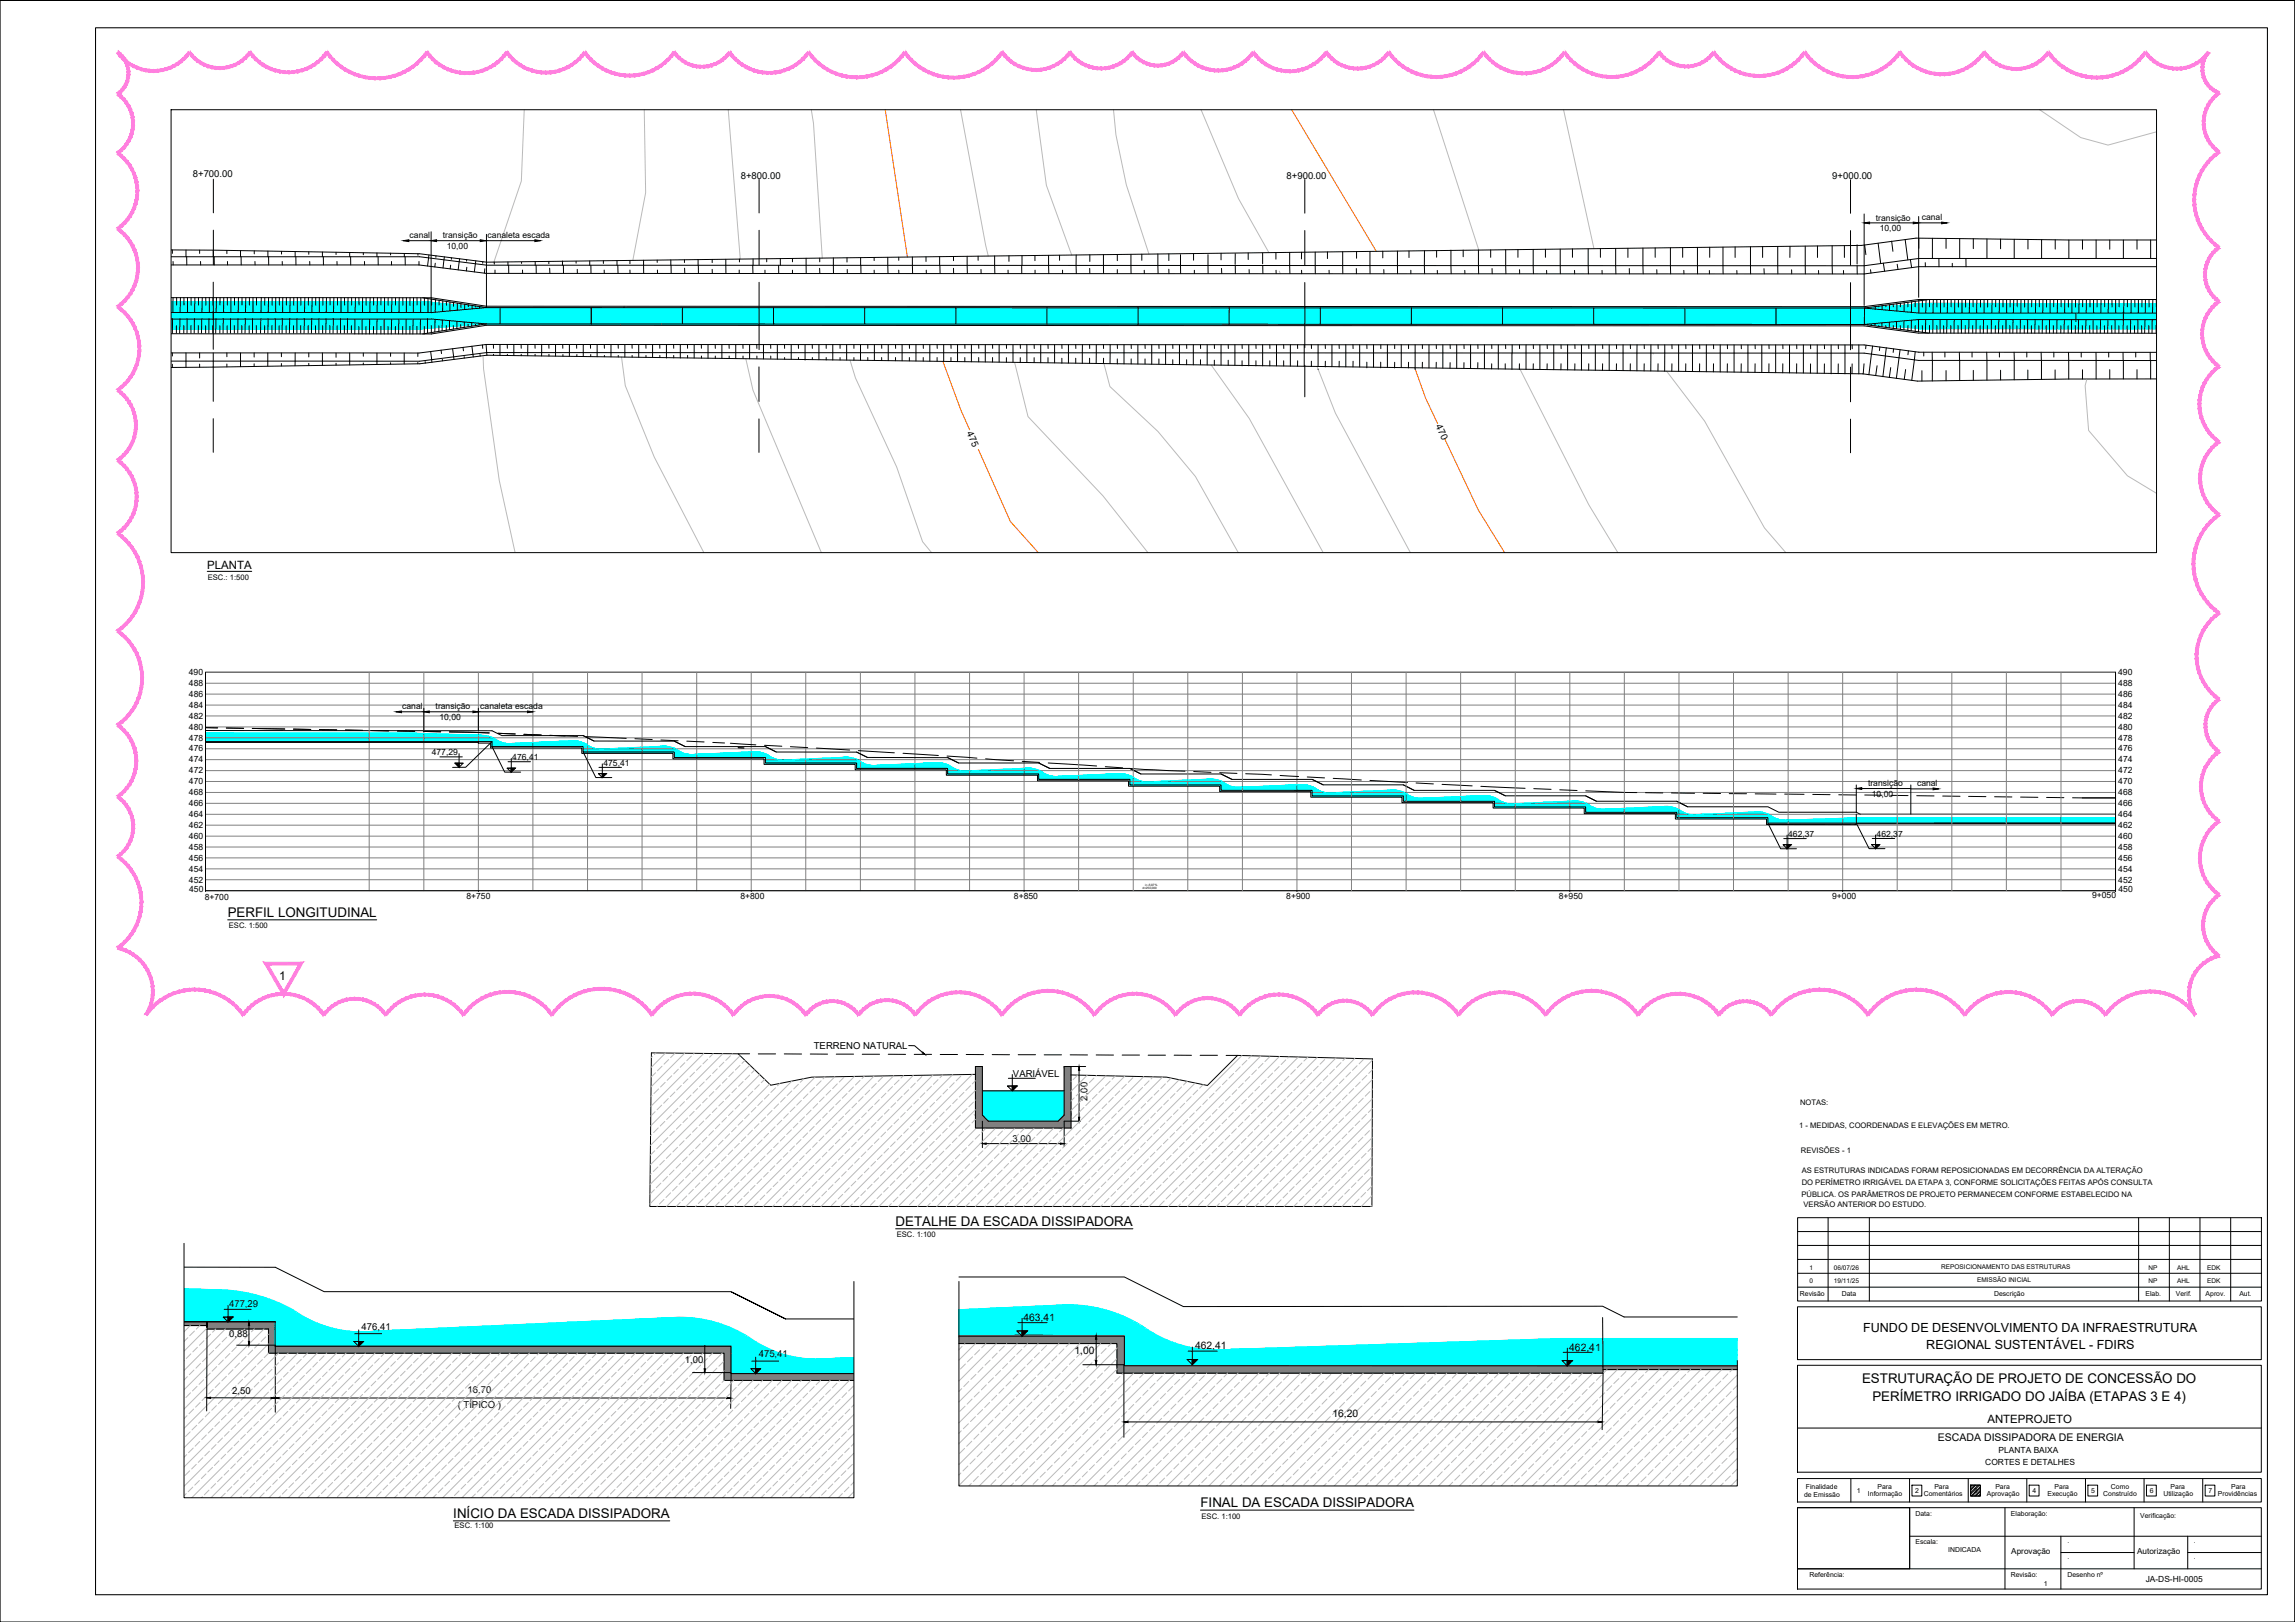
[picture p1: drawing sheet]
<svg xmlns="http://www.w3.org/2000/svg" width="841mm" height="594mm" viewBox="0 0 841 594" stroke-linecap="round" stroke-linejoin="round" font-family="sans-serif">
<defs><g id="words">
<g font-size="4.9">
<text x="83.4" y="335.9">PERFIL LONGITUDINAL</text>
<text x="328.2" y="449">DETALHE DA ESCADA DISSIPADORA</text>
<text x="682.4" y="506.4">ESTRUTURAÇÃO DE PROJETO DE CONCESSÃO DO</text>
<text x="686.1" y="513.1">PERÍMETRO IRRIGADO DO JAÍBA (ETAPAS 3 E 4)</text>
<text x="166.1" y="556">INÍCIO DA ESCADA DISSIPADORA</text>
<text x="439.9" y="552.1">FINAL DA ESCADA DISSIPADORA</text>
</g>
<g font-size="4.6">
<text x="682.8" y="487.8">FUNDO DE DESENVOLVIMENTO DA INFRAESTRUTURA</text>
<text x="705.9" y="494.1">REGIONAL SUSTENTÁVEL - FDIRS</text>
</g>
<text font-size="4.4" x="102.3" y="358.8">1</text>
<g font-size="4.2">
<text x="75.9" y="208.4">PLANTA</text>
<text x="728.3" y="521.1">ANTEPROJETO</text>
</g>
<text font-size="3.9" x="710.2" y="527.7">ESCADA DISSIPADORA DE ENERGIA</text>
<g font-size="3.8">
<text x="375" y="483.7">463,41</text>
<text x="393.8" y="496.1">1,00</text>
<text x="437.9" y="494.1">462,41</text>
<text x="575.1" y="494.8">462,41</text>
<text x="488.3" y="518.9">16,20</text>
</g>
<g font-size="3.5">
<text x="70.7" y="65">8+700.00</text>
<text x="271.4" y="65.4">8+800.00</text>
<text x="471.5" y="65.5">8+900.00</text>
<text x="671.4" y="65.5">9+000.00</text>
<text x="354.2" y="158.6" transform="rotate(65 354.2 158.6)">475</text>
<text x="526" y="156.1" transform="rotate(64 526 156.1)">470</text>
<text x="298.2" y="384.2">TERRENO NATURAL</text>
<text x="371.2" y="394.3">VARIÁVEL</text>
<text x="398.6" y="403.1" transform="rotate(-91 398.6 403.1)">2,00</text>
<text x="371.1" y="418.2">3,00</text>
<text x="83.9" y="478.7">477,29</text>
<text x="84" y="489.8">0,88</text>
<text x="132.5" y="487.1">476,41</text>
<text x="278" y="497">475,41</text>
<text x="251" y="499.3">1,00</text>
<text x="85.1" y="510.4">2,50</text>
<text x="167.7" y="515.6">( TÍPICO )</text>
<text x="171.3" y="510.3">16,70</text>
</g>
<g font-size="3.1">
<text x="687.5" y="80.8">transição</text>
<text x="704.3" y="80.6">canal</text>
<text x="150.1" y="87.1">canal</text>
<text x="162.3" y="87.3">transição</text>
<text x="178.7" y="87.3">canaleta escada</text>
<text x="688.8" y="84.6">10,00</text>
<text x="163.7" y="91.2">10,00</text>
<text x="69.2" y="247.4">490</text>
<text x="69.3" y="251.2">488</text>
<text x="776.2" y="247.4">490</text>
<text x="776.3" y="251.2">488</text>
<text x="69.3" y="255.2">486</text>
<text x="776.3" y="255.2">486</text>
<text x="69.3" y="263.2">482</text>
<text x="69.3" y="259.2">484</text>
<text x="147.4" y="259.7">canal</text>
<text x="159.6" y="259.9">transição</text>
<text x="161" y="263.7">10,00</text>
<text x="176" y="259.8">canaleta escada</text>
<text x="776.3" y="263.2">482</text>
<text x="776.3" y="259.2">484</text>
<text x="69.3" y="267.2">480</text>
<text x="776.3" y="267.2">480</text>
<text x="69.3" y="275.2">476</text>
<text x="69.3" y="271.2">478</text>
<text x="776.3" y="275.2">476</text>
<text x="776.3" y="271.2">478</text>
<text x="69.3" y="279.2">474</text>
<text x="158.2" y="276.6">477,29</text>
<text x="187.7" y="278.5">476,41</text>
<text x="221.1" y="280.5">475,41</text>
<text x="776.3" y="279.2">474</text>
<text x="69.3" y="287.2">470</text>
<text x="69.3" y="283.2">472</text>
<text x="684.6" y="288">transição</text>
<text x="702.5" y="287.9">canal</text>
<text x="776.3" y="287.2">470</text>
<text x="776.3" y="283.2">472</text>
<text x="69.3" y="291.2">468</text>
<text x="686" y="291.8">10,00</text>
<text x="776.3" y="291.2">468</text>
<text x="69.3" y="295.2">466</text>
<text x="69.3" y="299.2">464</text>
<text x="776.3" y="295.2">466</text>
<text x="776.3" y="299.2">464</text>
<text x="69.3" y="303.2">462</text>
<text x="776.3" y="303.2">462</text>
<text x="69.3" y="307.2">460</text>
<text x="69.3" y="311.2">458</text>
<text x="655.3" y="306.5">462,37</text>
<text x="687.7" y="306.5">462,37</text>
<text x="776.3" y="307.2">460</text>
<text x="776.3" y="311.2">458</text>
<text x="69.3" y="315.2">456</text>
<text x="776.3" y="315.2">456</text>
<text x="69.3" y="323.2">452</text>
<text x="69.3" y="319.2">454</text>
<text x="776.3" y="323.2">452</text>
<text x="776.3" y="319.2">454</text>
<text x="69.3" y="326.9">450</text>
<text x="75" y="329.7">8+700</text>
<text x="170.9" y="329.3">8+750</text>
<text x="271.3" y="329.2">8+800</text>
<text x="371.6" y="329.4">8+850</text>
<text x="471.4" y="329.3">8+900</text>
<text x="571.2" y="329.2">8+950</text>
<text x="671.4" y="329.2">9+000</text>
<text x="766.7" y="329">9+050</text>
<text x="776.4" y="326.9">450</text>
<text x="732.4" y="532.2">PLANTA BAIXA</text>
<text x="727.5" y="536.7">CORTES E DETALHES</text>
<text x="786.3" y="579.5">JA-DS-HI-0005</text>
</g>
<g font-size="3">
<text x="737" y="569.2">Aprovação</text>
<text x="783.1" y="569.2">Autorização</text>
</g>
<g font-size="2.8">
<text x="76.2" y="212.4">ESC.: 1:500</text>
<text x="83.9" y="340">ESC. 1:500</text>
<text x="659.6" y="404.7">NOTAS:</text>
<text x="659.3" y="413.1">1 - MEDIDAS, COORDENADAS E ELEVAÇÕES EM METRO.</text>
<text x="660" y="422.1">REVISÕES - 1</text>
<text x="660.3" y="429.7">AS ESTRUTURAS INDICADAS FORAM REPOSICIONADAS EM DECORRÊNCIA DA ALTERAÇÃO</text>
<text x="660.3" y="434">DO PERÍMETRO IRRIGÁVEL DA ETAPA 3, CONFORME SOLICITAÇÕES FEITAS APÓS CONSULTA</text>
<text x="660.1" y="438.3">PÚBLICA. OS PARÂMETROS DE PROJETO PERMANECEM CONFORME ESTABELECIDO NA</text>
<text x="660.9" y="442.1">VERSÃO ANTERIOR DO ESTUDO.</text>
<text x="328.6" y="453.2">ESC. 1:100</text>
<text x="440.3" y="556.2">ESC. 1:100</text>
<text x="166.6" y="559.7">ESC. 1:100</text>
</g>
<g font-size="2.5">
<text x="659.6" y="474.8">Revisão</text>
<text x="674.9" y="474.8">Data</text>
<text x="730.8" y="474.8">Descrição</text>
<text x="786.3" y="474.8">Elab.</text>
<text x="797.3" y="474.8">Verif.</text>
<text x="808.3" y="474.8">Aprov.</text>
<text x="820.6" y="474.7">Aut.</text>
<text x="661.8" y="545.5">Finalidade</text>
<text x="688" y="545.3">Para</text>
<text x="708.9" y="545.3">Para</text>
<text x="731.2" y="545.3">Para</text>
<text x="752.9" y="545.3">Para</text>
<text x="773.6" y="545.3">Como</text>
<text x="795.4" y="545.3">Para</text>
<text x="817.6" y="545.3">Para</text>
<text x="661.1" y="548.4">de Emissão</text>
<text x="680.5" y="546.7">1</text>
<text x="684.5" y="547.9">Informação</text>
<text x="701.9" y="546.7">2</text>
<text x="705" y="547.9">Comentários</text>
<text x="723.3" y="546.7">3</text>
<text x="728.1" y="547.9">Aprovação</text>
<text x="744.8" y="546.7">4</text>
<text x="750.3" y="547.9">Execução</text>
<text x="766.4" y="546.7">5</text>
<text x="770.8" y="547.9">Construído</text>
<text x="787.8" y="546.7">6</text>
<text x="792.8" y="547.9">Utilização</text>
<text x="809.3" y="546.7">7</text>
<text x="812.8" y="547.9">Providências</text>
<text x="702" y="555.3">Data:</text>
<text x="736.9" y="555.3">Elaboração:</text>
<text x="784.3" y="555.8">Verificação:</text>
<text x="702" y="565.6">Escala:</text>
<text x="714" y="568.5">INDICADA</text>
<text x="757.6" y="565">.</text>
<text x="804" y="565">.</text>
<text x="757.6" y="570.9">.</text>
<text x="804" y="571.1">.</text>
<text x="663.1" y="577.6">Referência:</text>
<text x="736.9" y="577.6">Revisão:</text>
<text x="749" y="580.8">1</text>
<text x="757.6" y="577.6">Desenho nº</text>
</g>
<g font-size="2.4">
<text x="663.1" y="465">1</text>
<text x="672" y="465">06/07/26</text>
<text x="711.4" y="464.7">REPOSICIONAMENTO DAS ESTRUTURAS</text>
<text x="787.3" y="465">NP</text>
<text x="797.8" y="465">AHL</text>
<text x="808.9" y="465">EDK</text>
<text x="663.1" y="470.1">0</text>
<text x="672" y="470.1">19/11/25</text>
<text x="724.5" y="469.7">EMISSÃO INICIAL</text>
<text x="787.3" y="470.1">NP</text>
<text x="797.8" y="470.1">AHL</text>
<text x="808.9" y="470.1">EDK</text>
</g>
<g font-size="1.1">
<text x="418.7" y="325.7">d=250,000</text>
<text x="419.7" y="324.6">i=-5,97%</text>
</g>
</g></defs>
<!-- layer: 0 -->
<g fill="#0ff" stroke="#0ff" stroke-width=".37">
<path d="M209.2 271.3h1.3z"/>
<path d="M242.6 273.3h1.2z"/>
<path d="M180.3 273.4h33.4z"/>
<path d="M275.9 275.4h1.3z"/>
<path d="M213.7 275.4h35.8z"/>
<path d="M309.3 277.3h1.3z"/>
<path d="M247.1 277.4h35.8z"/>
<path d="M342.7 279.3h1.3z"/>
<path d="M376.1 281.4h1.3z"/>
<path d="M409.5 283.4h1.3z"/>
<path d="M347.3 283.4h35.7z"/>
<path d="M442.9 285.3h1.3z"/>
<path d="M380.7 285.5h35.7z"/>
<path d="M476.3 287.4h1.3z"/>
<path d="M414.1 287.5h35.7z"/>
<path d="M509.7 289.4h1.3z"/>
<path d="M447.5 289.4h35.7z"/>
<path d="M543.1 291.4h1.3z"/>
<path d="M480.9 291.5h35.7z"/>
<path d="M576.5 293.4h1.3z"/>
<path d="M514.3 293.5h35.7z"/>
<path d="M609.9 295.4h1.3z"/>
<path d="M547.7 295.5h35.7z"/>
<path d="M643.3 297.4h1.3z"/>
<path d="M581.1 297.5h35.7z"/>
<path d="M677 299.6h98.3z"/>
<path d="M647.9 301.5h127.4z"/>
<path d="M62.7 111l115.5 1.6h-115.5z"/>
<path d="M701 111.5h89.3v.9z"/>
<path d="M62.7 112.7l620.5 .1z"/>
<path d="M62.7 118.7l113.3 .1z"/>
<path d="M703.2 120.4h87.1z"/>
<path d="M683.3 118.8h107v1.1z"/>
<path d="M62.7 119.2l92 1.3h-92z"/>
<path d="M67.4 472.7h17z"/>
<path d="M67.4 473.1h20z"/>
<path d="M67.4 473.6h22.9z"/>
<path d="M67.4 474.3h25.9z"/>
<path d="M67.4 475.1h28.7z"/>
<path d="M67.4 476.1h31.6z"/>
<path d="M67.4 477.2h34.4z"/>
<path d="M67.4 478.4l37.1 .1z"/>
<path d="M67.4 479.8l39.7 .1z"/>
<path d="M67.4 481.2l41.9 .1z"/>
<path d="M247.1 482.6h4z"/>
<path d="M67.4 482.5l44.2 .2z"/>
<path d="M67.4 483.7l46.6 .1z"/>
<path d="M67.4 484.1l47.4 .1z"/>
<path d="M310 497.3l2.9-.1z"/>
<path d="M310 497.3h2.9z"/>
<path d="M304 497.6h8.9z"/>
<path d="M301.4 497.8h11.5z"/>
<path d="M267.4 497.9h45.5v.2z"/>
<path d="M267.4 498.6h45.5v.4z"/>
<path d="M267.4 500h45.5v.3z"/>
<path d="M267.4 501.4h45.5v.3z"/>
<path d="M267.4 503.2h45.5z"/>
<path d="M267.4 502.7l45.5 .1z"/>
<path d="M389.2 478h4.4z"/>
<path d="M362.9 479.2h39.4l2.8 .7z"/>
<path d="M351.4 480l56.6 .8h-56.6z"/>
<path d="M351.4 481.1l59.3 .8h-59.3z"/>
<path d="M351.4 482.4l62 .7h-62z"/>
<path d="M351.4 483.3l62.6 .1z"/>
<path d="M351.4 483.5l63 .1z"/>
<path d="M351.4 483.7h63.2z"/>
<path d="M351.4 484.2l64.6 .3h-64.6z"/>
<path d="M351.4 485.4l67.1 .6h-67.1z"/>
<path d="M351.4 486.9l69.3 .5h-69.3z"/>
<path d="M351.4 488.2l71.6 .6h-71.6z"/>
<path d="M351.4 489.2l73 .3h-73z"/>
<path d="M569 490.4h67.7v.5z"/>
<path d="M450.8 494.3h185.9z"/>
<path d="M448.1 494.5h188.6z"/>
<path d="M411.5 500.3h175.3z"/>
<path d="M411.5 494.6h225.2v1.8z"/>
<path d="M75.3 268.5l101.2 .8-25.5-.8zM75.3 268.5l101.2 .8h-101.2z"/>
<path d="M75.3 269.3l102.5 .1zM75.3 269.3l102.5 .1z"/>
<path d="M75.3 269.4l103.9 .3-1.4-.3zM75.3 269.4l103.9 .3h-103.9z"/>
<path d="M75.3 269.7l105.1 .5-1.2-.5zM75.3 269.7l105.1 .5h-105.1z"/>
<path d="M75.3 270.2l106.4 .6-1.3-.6zM75.3 270.2l106.4 .6h-106.4z"/>
<path d="M75.3 270.8l107.2 .5-.8-.5zM75.3 270.8l107.2 .5h-107.2z"/>
<path d="M209.2 271.3l1.8 .1zM208.7 271.4h2.3z"/>
<path d="M208.7 271.4l3.3 .1zM204.8 271.5h7.2z"/>
<path d="M75.3 271.3l107.9 .3-.7-.3zM75.3 271.3l107.9 .3h-107.9z"/>
<path d="M180.3 271.6l3.2 .2zM180.3 271.6l3.2 .2z"/>
<path d="M204.8 271.5l8.3 .3-1.1-.3zM198.2 271.8l6.6-.3 8.3 .3z"/>
<path d="M180.3 271.8l4.2 .3-1-.3zM180.3 271.8l4.2 .3h-4.2z"/>
<path d="M198.2 271.8l15.9 .5-1-.5zM188.9 272.3l9.3-.5 15.9 .5z"/>
<path d="M180.3 272.1l5.2 .2zM180.3 272.1l5.2 .2h-5.2z"/>
<path d="M188.9 272.3h25.3zM187.6 272.3h26.6z"/>
<path d="M187.6 272.3h26.7zM186.6 272.3h27.7z"/>
<path d="M180.3 272.3h6.3zM180.3 272.3h6.3z"/>
<path d="M180.3 272.3l34.8 .5-.8-.5zM180.3 272.3l34.8 .5h-34.8z"/>
<path d="M180.3 272.8l35.6 .5-.8-.5zM180.3 272.8l35.6 .5h-35.6z"/>
<path d="M242.6 273.3l1.7 .1zM241.9 273.4h2.4z"/>
<path d="M180.3 273.3l35.9 .1zM180.3 273.3l35.9 .1z"/>
<path d="M213.7 273.4h2.5zM213.7 273.4h2.5z"/>
<path d="M241.9 273.4l3.5 .1zM238 273.5h7.4z"/>
<path d="M213.7 273.4l3.2 .4-.7-.4zM213.7 273.4l3.2 .4h-3.2z"/>
<path d="M238 273.5l8.5 .3-1.1-.3zM231.4 273.8l6.6-.3 8.5 .3z"/>
<path d="M213.7 273.8l4.2 .3-1-.3zM213.7 273.8l4.2 .3h-4.2z"/>
<path d="M231.4 273.8l16 .4-.9-.4zM222.2 274.2l9.2-.4 16 .4z"/>
<path d="M213.7 274.1l5.2 .2zM213.7 274.1l5.2 .2h-5.2z"/>
<path d="M222.2 274.2l25.3 .1zM221 274.3h26.5z"/>
<path d="M221 274.3l26.6 .1zM220 274.4h27.6z"/>
<path d="M213.7 274.3l6.3 .1zM213.7 274.3l6.3 .1z"/>
<path d="M213.7 274.4l34.7 .4-.8-.4zM213.7 274.4l34.7 .4h-34.7z"/>
<path d="M213.7 274.8l35.6 .6-.9-.6zM213.7 274.8l35.6 .6h-35.6z"/>
<path d="M275.9 275.4h1.8zM275.4 275.4h2.3z"/>
<path d="M213.7 275.4h35.8zM213.7 275.4h35.8zM213.7 275.4h35.8z"/>
<path d="M275.4 275.4l3.4 .2zM271.5 275.6l3.9-.2 3.4 .2z"/>
<path d="M247.1 275.4l3.1 .4-.7-.4zM247.1 275.4l3.1 .4h-3.1z"/>
<path d="M271.5 275.6l8.3 .3-1-.3zM264.9 275.9l6.6-.3 8.3 .3z"/>
<path d="M247.1 275.8l4.1 .3-1-.3zM247.1 275.8l4.1 .3h-4.1z"/>
<path d="M264.9 275.9l15.9 .3-1-.3zM255.7 276.2l9.2-.3 15.9 .3z"/>
<path d="M247.1 276.1l5.1 .2zM247.1 276.1l5.1 .2z"/>
<path d="M255.7 276.2l25.2 .1zM254.3 276.3h26.6z"/>
<path d="M254.3 276.3l26.7 .1zM253.3 276.4h27.7z"/>
<path d="M247.1 276.3l6.2 .1zM247.1 276.3l6.2 .1z"/>
<path d="M247.1 276.4l34.7 .4-.8-.4zM247.1 276.4l34.7 .4h-34.7z"/>
<path d="M247.1 276.8l35.6 .5-.9-.5zM247.1 276.8l35.6 .5h-35.6z"/>
<path d="M309.3 277.3l1.8 .1zM308.8 277.4h2.3z"/>
<path d="M247.1 277.3l35.8 .1zM247.1 277.3l35.8 .1zM247.1 277.4h35.8z"/>
<path d="M308.8 277.4l3.4 .2zM304.9 277.6h7.3z"/>
<path d="M280.5 277.4l3.1 .4-.7-.4zM280.5 277.4l3.1 .4h-3.1z"/>
<path d="M304.9 277.6l8.3 .2-1-.2zM298.3 277.8l6.6-.2 8.3 .2z"/>
<path d="M280.5 277.8l4.1 .3-1-.3zM280.5 277.8l4.1 .3h-4.1z"/>
<path d="M298.3 277.8l15.9 .5-1-.5zM289.1 278.3l9.2-.5 15.9 .5z"/>
<path d="M280.5 278.1l5.1 .2zM280.5 278.1l5.1 .2h-5.1z"/>
<path d="M289.1 278.3h25.2zM287.7 278.3h26.6z"/>
<path d="M287.7 278.3l26.7 .1zM286.7 278.4h27.7z"/>
<path d="M280.5 278.3l6.2 .1zM280.5 278.3l6.2 .1z"/>
<path d="M280.5 278.4l34.7 .4-.8-.4zM280.5 278.4l34.7 .4h-34.7z"/>
<path d="M280.5 278.8l35.6 .5-.9-.5zM280.5 278.8l35.6 .5h-35.6z"/>
<path d="M342.7 279.3l1.8 .1zM342.2 279.4h2.3z"/>
<path d="M280.5 279.3l35.7 .1zM280.5 279.3l35.7 .1z"/>
<path d="M280.5 279.4l35.8 .1zM280.5 279.4l35.8 .1z"/>
<path d="M342.2 279.4l3.4 .1zM338.3 279.5h7.3z"/>
<path d="M313.9 279.5l3.1 .3-.7-.3zM313.9 279.5l3.1 .3h-3.1z"/>
<path d="M338.3 279.5l8.3 .3-1-.3zM331.7 279.8l6.6-.3 8.3 .3z"/>
<path d="M313.9 279.8l4.1 .3-1-.3zM313.9 279.8l4.1 .3h-4.1z"/>
<path d="M331.7 279.8l15.9 .5-1-.5zM322.5 280.3l9.2-.5 15.9 .5z"/>
<path d="M313.9 280.1l5.1 .2zM313.9 280.1l5.1 .2h-5.1z"/>
<path d="M322.5 280.3h25.2zM321.1 280.3h26.6z"/>
<path d="M321.1 280.3l26.7 .1zM320.1 280.4h27.7z"/>
<path d="M313.9 280.3l6.2 .1zM313.9 280.3l6.2 .1z"/>
<path d="M313.9 280.4l34.7 .4-.8-.4zM313.9 280.4l34.7 .4h-34.7z"/>
<path d="M313.9 280.8l35.6 .6-.9-.6zM313.9 280.8l35.6 .6h-35.6z"/>
<path d="M376.1 281.4h1.8zM375.6 281.4h2.3z"/>
<path d="M313.9 281.4h35.7zM313.9 281.4h35.7z"/>
<path d="M313.9 281.4h35.8zM313.9 281.4h35.8z"/>
<path d="M375.6 281.4l3.4 .2zM371.7 281.6l3.9-.2 3.4 .2z"/>
<path d="M347.3 281.4l3.1 .4-.7-.4zM347.3 281.4l3.1 .4h-3.1z"/>
<path d="M371.7 281.6l8.3 .3-1-.3zM365.1 281.9l6.6-.3 8.3 .3z"/>
<path d="M347.3 281.8l4.1 .3-1-.3zM347.3 281.8l4.1 .3h-4.1z"/>
<path d="M365.1 281.9l15.9 .4-1-.4zM355.9 282.3l9.2-.4 15.9 .4z"/>
<path d="M347.3 282.1l5.1 .2zM347.3 282.1l5.1 .2z"/>
<path d="M355.9 282.3h25.2zM354.5 282.3h26.6z"/>
<path d="M354.5 282.3l26.7 .1zM353.5 282.4h27.7z"/>
<path d="M347.3 282.3l6.2 .1zM347.3 282.3l6.2 .1z"/>
<path d="M347.3 282.4l34.7 .4-.8-.4zM347.3 282.4l34.7 .4h-34.7z"/>
<path d="M347.3 282.8l35.6 .6-.9-.6zM347.3 282.8l35.6 .6h-35.6z"/>
<path d="M409.5 283.4h1.8zM409 283.4h2.3z"/>
<path d="M347.3 283.4h35.7zM347.3 283.4h35.7zM347.3 283.4h35.7z"/>
<path d="M409 283.4l3.4 .2zM405.1 283.6h7.3z"/>
<path d="M380.7 283.4l3.1 .4-.8-.4zM380.7 283.4l3.1 .4h-3.1z"/>
<path d="M405.1 283.6l8.3 .3-1-.3zM398.5 283.9l6.6-.3 8.3 .3z"/>
<path d="M380.7 283.8l4.1 .3-1-.3zM380.7 283.8l4.1 .3h-4.1z"/>
<path d="M398.5 283.9l15.9 .4-1-.4zM389.3 284.3l9.2-.4 15.9 .4z"/>
<path d="M380.7 284.1l5.1 .2zM380.7 284.1l5.1 .2h-5.1z"/>
<path d="M389.3 284.3h25.2zM387.9 284.3h26.6z"/>
<path d="M387.9 284.3l26.7 .1zM386.9 284.4h27.7z"/>
<path d="M380.7 284.3l6.2 .1zM380.7 284.3l6.2 .1z"/>
<path d="M380.7 284.4l34.7 .4-.8-.4zM380.7 284.4l34.7 .4h-34.7z"/>
<path d="M380.7 284.8l35.6 .5-.9-.5zM380.7 284.8l35.6 .5h-35.6z"/>
<path d="M442.9 285.3l1.8 .1zM442.4 285.4h2.3z"/>
<path d="M380.7 285.3l35.7 .2zM380.7 285.3l35.7 .2zM380.7 285.5h35.7z"/>
<path d="M442.4 285.4l3.4 .2zM438.5 285.6h7.3z"/>
<path d="M414.1 285.5l3.1 .3-.8-.3zM414.1 285.5l3.1 .3h-3.1z"/>
<path d="M438.5 285.6l8.3 .2-1-.2zM431.8 285.8l6.7-.2 8.3 .2z"/>
<path d="M414.1 285.8l4.1 .3-1-.3zM414.1 285.8l4.1 .3h-4.1z"/>
<path d="M431.8 285.8l16 .5-1-.5zM422.7 286.3l9.1-.5 16 .5z"/>
<path d="M414.1 286.1l5.1 .2zM414.1 286.1l5.1 .2h-5.1z"/>
<path d="M422.7 286.3l25.2 .1zM421.3 286.4h26.6z"/>
<path d="M421.3 286.4h26.7zM420.3 286.4h27.7z"/>
<path d="M414.1 286.3l6.2 .1zM414.1 286.3l6.2 .1z"/>
<path d="M414.1 286.4l34.7 .4-.8-.4zM414.1 286.4l34.7 .4h-34.7z"/>
<path d="M414.1 286.8l35.6 .6-.9-.6zM414.1 286.8l35.6 .6h-35.6z"/>
<path d="M476.3 287.4h1.8zM475.8 287.4h2.3z"/>
<path d="M414.1 287.4l35.7 .1zM414.1 287.4l35.7 .1zM414.1 287.5h35.7z"/>
<path d="M475.8 287.4l3.4 .2zM471.8 287.6l4-.2 3.4 .2z"/>
<path d="M447.5 287.5l3.1 .3-.8-.3zM447.5 287.5l3.1 .3h-3.1z"/>
<path d="M471.8 287.6l8.4 .3-1-.3zM465.2 287.9l6.6-.3 8.4 .3z"/>
<path d="M447.5 287.8l4.1 .3-1-.3zM447.5 287.8l4.1 .3h-4.1z"/>
<path d="M465.2 287.9l16 .4-1-.4zM456.1 288.3l9.1-.4 16 .4z"/>
<path d="M447.5 288.1l5.1 .2zM447.5 288.1l5.1 .2h-5.1z"/>
<path d="M456.1 288.3h25.2zM454.7 288.3h26.6z"/>
<path d="M454.7 288.3l26.7 .1zM453.7 288.4h27.7z"/>
<path d="M447.5 288.3l6.2 .1zM447.5 288.3l6.2 .1z"/>
<path d="M447.5 288.4l34.6 .4-.7-.4zM447.5 288.4l34.6 .4h-34.6z"/>
<path d="M447.5 288.8l35.5 .6-.9-.6zM447.5 288.8l35.5 .6h-35.5z"/>
<path d="M509.7 289.4h1.8zM509.2 289.4h2.3z"/>
<path d="M447.5 289.4h35.7zM447.5 289.4h35.7zM447.5 289.4h35.7z"/>
<path d="M509.2 289.4l3.4 .2zM505.2 289.6h7.4z"/>
<path d="M480.9 289.4l3.1 .4-.8-.4zM480.9 289.4l3.1 .4h-3.1z"/>
<path d="M505.2 289.6l8.4 .3-1-.3zM498.6 289.9l6.6-.3 8.4 .3z"/>
<path d="M480.9 289.8l4.1 .3-1-.3zM480.9 289.8l4.1 .3h-4.1z"/>
<path d="M498.6 289.9l16 .4-1-.4zM489.5 290.3l9.1-.4 16 .4z"/>
<path d="M480.9 290.1l5.1 .2zM480.9 290.1l5.1 .2h-5.1z"/>
<path d="M489.5 290.3h25.2zM488.1 290.3h26.6z"/>
<path d="M488.1 290.3l26.7 .1zM487 290.4h27.8z"/>
<path d="M480.9 290.3l6.1 .1zM480.9 290.3l6.1 .1z"/>
<path d="M480.9 290.4l34.6 .4-.7-.4zM480.9 290.4l34.6 .4h-34.6z"/>
<path d="M480.9 290.8l35.5 .6-.9-.6zM480.9 290.8l35.5 .6h-35.5z"/>
<path d="M543.1 291.4h1.8zM542.6 291.4h2.3z"/>
<path d="M480.9 291.4l35.7 .1zM480.9 291.4l35.7 .1zM480.9 291.5h35.7z"/>
<path d="M542.6 291.4l3.3 .2zM538.6 291.6h7.3z"/>
<path d="M514.3 291.5l3.1 .3-.8-.3zM514.3 291.5l3.1 .3h-3.1z"/>
<path d="M538.6 291.6l8.4 .3-1.1-.3zM532 291.9l6.6-.3 8.4 .3z"/>
<path d="M514.3 291.8l4.1 .4-1-.4zM514.3 291.8l4.1 .4h-4.1z"/>
<path d="M532 291.9l16 .4-1-.4zM522.9 292.3l9.1-.4 16 .4z"/>
<path d="M514.3 292.2l5.1 .1zM514.3 292.2l5.1 .1z"/>
<path d="M522.9 292.3l25.2 .1zM521.5 292.4h26.6z"/>
<path d="M521.5 292.4h26.7zM520.4 292.4h27.8z"/>
<path d="M514.3 292.3l6.1 .1zM514.3 292.3l6.1 .1z"/>
<path d="M514.3 292.4l34.6 .4-.7-.4zM514.3 292.4l34.6 .4h-34.6z"/>
<path d="M514.3 292.8l35.5 .6-.9-.6zM514.3 292.8l35.5 .6h-35.5z"/>
<path d="M576.5 293.4h1.8zM576 293.4h2.3z"/>
<path d="M514.3 293.4l35.7 .1zM514.3 293.4l35.7 .1zM514.3 293.5h35.7z"/>
<path d="M576 293.4l3.3 .2zM572.1 293.6l3.9-.2 3.3 .2z"/>
<path d="M547.7 293.5l3.1 .3-.8-.3zM547.7 293.5l3.1 .3h-3.1z"/>
<path d="M572.1 293.6l8.3 .3-1.1-.3zM565.4 293.9l6.7-.3 8.3 .3z"/>
<path d="M547.7 293.8l4.1 .3-1-.3zM547.7 293.8l4.1 .3h-4.1z"/>
<path d="M565.4 293.9l16 .4-1-.4zM556.3 294.3l9.1-.4 16 .4z"/>
<path d="M547.7 294.1l5.1 .3zM547.7 294.1l5.1 .3h-5.1z"/>
<path d="M556.3 294.3l25.2 .1zM554.9 294.4h26.6z"/>
<path d="M554.9 294.4h26.7zM553.8 294.4h27.8z"/>
<path d="M547.7 294.4h6.1zM547.7 294.4h6.1z"/>
<path d="M547.7 294.4l34.6 .4-.7-.4zM547.7 294.4l34.6 .4h-34.6z"/>
<path d="M547.7 294.8l35.5 .6-.9-.6zM547.7 294.8l35.5 .6h-35.5z"/>
<path d="M609.9 295.4h1.8zM609.4 295.4h2.3z"/>
<path d="M547.7 295.4l35.7 .1zM547.7 295.4l35.7 .1zM547.7 295.5h35.7z"/>
<path d="M609.4 295.4l3.3 .2zM605.5 295.6h7.2z"/>
<path d="M581.1 295.5l3.1 .3-.8-.3zM581.1 295.5l3.1 .3h-3.1z"/>
<path d="M605.5 295.6l8.3 .3-1.1-.3zM598.8 295.9l6.7-.3 8.3 .3z"/>
<path d="M581.1 295.8l4.1 .3-1-.3zM581.1 295.8l4.1 .3h-4.1z"/>
<path d="M598.8 295.9l16 .4-1-.4zM589.7 296.3l9.1-.4 16 .4z"/>
<path d="M581.1 296.1l5.1 .2zM581.1 296.1l5.1 .2h-5.1z"/>
<path d="M589.7 296.3l25.2 .1zM588.3 296.4h26.6z"/>
<path d="M588.3 296.4h26.7zM587.2 296.4h27.8z"/>
<path d="M581.1 296.3l6.1 .1zM581.1 296.3l6.1 .1z"/>
<path d="M581.1 296.4l34.6 .5-.7-.5zM581.1 296.4l34.6 .5h-34.6z"/>
<path d="M581.1 296.9l35.5 .5-.9-.5zM581.1 296.9l35.5 .5h-35.5z"/>
<path d="M643.3 297.4h1.8zM642.8 297.4h2.3z"/>
<path d="M581.1 297.4l35.7 .1zM581.1 297.4l35.7 .1zM581.1 297.5h35.7z"/>
<path d="M642.8 297.4l3.3 .2zM638.9 297.6h7.2z"/>
<path d="M614.5 297.5l3.1 .3-.8-.3zM614.5 297.5l3.1 .3h-3.1z"/>
<path d="M638.9 297.6l8.3 .3-1.1-.3zM632.2 297.9l6.7-.3 8.3 .3z"/>
<path d="M614.5 297.8l4.1 .4-1-.4zM614.5 297.8l4.1 .4h-4.1z"/>
<path d="M632.2 297.9l16 .4-1-.4zM623.1 298.3l9.1-.4 16 .4z"/>
<path d="M614.5 298.2l5.1 .1zM614.5 298.2l5.1 .1z"/>
<path d="M623.1 298.3l25.2 .1zM621.7 298.4h26.6z"/>
<path d="M621.7 298.4h26.7zM620.6 298.4h27.8z"/>
<path d="M614.5 298.3l6.1 .1zM614.5 298.3l6.1 .1z"/>
<path d="M614.5 298.4l34.6 .4-.7-.4zM614.5 298.4l34.6 .4h-34.6z"/>
<path d="M614.5 298.8l35.5 .6-.9-.6zM614.5 298.8l35.5 .6h-35.5z"/>
<path d="M614.5 299.4l35.7 .1zM614.5 299.4l35.7 .1z"/>
<path d="M614.5 299.5h35.7zM614.5 299.5h35.7z"/>
<path d="M647.9 299.5l3.1 .3-.8-.3zM647.9 299.5l3.1 .3h-3.1z"/>
<path d="M647.9 299.8l4.1 .4-1-.4zM647.9 299.8l4.1 .4h-4.1z"/>
<path d="M647.9 300.2l5.1 .2zM647.9 300.2l5.1 .2h-5.1z"/>
<path d="M677 299.6l98.3 .8v-.8zM655.1 300.4l21.9-.8 98.3 .8z"/>
<path d="M655.1 300.4h120.2zM654 300.4h121.3z"/>
<path d="M647.9 300.4h6.1zM647.9 300.4h6.1z"/>
<path d="M647.9 300.4l127.4 1.1v-1.1zM647.9 300.4l127.4 1.1h-127.4z"/>
<path d="M680.3 301.5h95zM647.9 301.5h127.4z"/>
<path d="M62.7 110.6l95.1 .1zM62.7 110.6l92.9-.1 2.2 .2z"/>
<path d="M701 111.5l89.3-.1zM701 111.5l6.2-.5 83.1 .4z"/>
<path d="M62.7 111l115.5 1.6-20.4-1.9zM62.7 110.7h95.1l-95.1 .3z"/>
<path d="M683.2 112.8h107.1v-.4zM683.2 112.8l17.8-1.3 89.3 .9z"/>
<path d="M62.7 112.7l620.5 .1zM62.7 112.6h115.5z"/>
<path d="M62.7 118.6h727.6v-.3zM62.7 113l727.6 5.3-727.6 .3z"/>
<path d="M62.7 113l727.6 5.3v-5.5zM62.7 112.8h727.6z"/>
<path d="M178.2 118.6l612.1 .2zM178.2 118.6l612.1 .2z"/>
<path d="M62.7 118.7l115.5-.1zM62.7 118.6h115.5z"/>
<path d="M703.2 120.4h87.1v-.5zM683.3 118.8l107 1.1-87.1 .5z"/>
<path d="M62.7 120.5h92zM62.7 120.5h92z"/>
<path d="M62.7 119.2l92 1.3 21.3-1.7zM62.7 118.8h113.3l-113.3 .4z"/>
<path d="M360 399.5l30 8.9v-8.9zM360 399.5l30 8.9h-30z"/>
<path d="M360 408.4l27.8 2.2 2.2-2.2zM360 408.4l27.8 2.2h-25.6z"/>
<path d="M67.4 472.4l14 .1zM67.4 472v.4l14 .1z"/>
<path d="M67.4 472.7h17l-3-.2zM67.4 472.5h14l-14 .2z"/>
<path d="M67.4 473.1h20l-3-.4zM67.4 472.7h17l-17 .4z"/>
<path d="M67.4 473.6h22.9l-2.9-.5zM67.4 473.1h20l-20 .5z"/>
<path d="M67.4 474.3h25.9l-3-.7zM67.4 473.6h22.9l-22.9 .7z"/>
<path d="M67.4 475.1h28.7l-2.8-.8zM67.4 474.3h25.9l-25.9 .8z"/>
<path d="M67.4 476.1h31.6l-2.9-1zM67.4 475.1h28.7l-28.7 1z"/>
<path d="M67.4 477.2h34.4l-2.8-1.1zM67.4 476.1h31.6l-31.6 1.1z"/>
<path d="M67.4 478.4l37.1 .1-2.7-1.3zM67.4 477.2h34.4l-34.4 1.2z"/>
<path d="M67.4 479.8l39.7 .1-2.6-1.4zM67.4 478.5h37.1l-37.1 1.3z"/>
<path d="M67.4 481.2l41.9 .1-2.2-1.4zM67.4 479.9h39.7l-39.7 1.3z"/>
<path d="M67.4 482.5l44.2 .2-2.3-1.4zM67.4 481.3h41.9l-41.9 1.2z"/>
<path d="M247.1 482.6l6.7 .2zM242.4 482.8l4.7-.2 6.7 .2z"/>
<path d="M242.4 482.8l14.1 .4-2.7-.4zM234.3 483.2l8.1-.4 14.1 .4z"/>
<path d="M234.3 483.2l24.9 .5-2.7-.5zM222.8 483.7l11.5-.5 24.9 .5z"/>
<path d="M67.4 483.7l46.6 .1-2.4-1.1zM67.4 482.7h44.2l-44.2 1z"/>
<path d="M67.4 484.1l47.4 .1-.8-.4zM67.4 483.8h46.6l-46.6 .3z"/>
<path d="M222.8 483.7l39 .6-2.6-.6zM207.9 484.3l14.9-.6 39 .6z"/>
<path d="M100.4 484.2l16 .7-1.6-.7zM100.4 484.2l16 .7h-16z"/>
<path d="M207.9 484.3l56.5 .9-2.6-.9zM189.7 485.2l18.2-.9 56.5 .9z"/>
<path d="M100.4 484.9l18.4 .8-2.4-.8zM100.4 484.9l18.4 .8h-18.4z"/>
<path d="M189.7 485.2l77.3 1-2.6-1zM168.3 486.2l21.4-1 77.3 1z"/>
<path d="M100.4 485.7l21 .8-2.6-.8zM100.4 485.7l21 .8h-21z"/>
<path d="M100.4 486.5l23.5 .6-2.5-.6zM100.4 486.5l23.5 .6h-23.5z"/>
<path d="M168.3 486.2l101.2 1.1-2.5-1.1zM143.7 487.3l24.6-1.1 101.2 1.1z"/>
<path d="M100.4 487.1l26.1 .4-2.6-.4zM100.4 487.1l26.1 .4h-26.1z"/>
<path d="M143.7 487.3l126.3 .3-.5-.3zM136.9 487.6l6.8-.3 126.3 .3z"/>
<path d="M100.4 487.5l28.7 .2-2.6-.2zM100.4 487.5l28.7 .2h-28.7z"/>
<path d="M136.9 487.6l133.5 .2-.4-.2zM134.4 487.8l2.5-.2 133.5 .2z"/>
<path d="M134.4 487.8h136.1zM131.7 487.8h138.8z"/>
<path d="M100.4 487.7l31.3 .1zM100.4 487.7l31.3 .1z"/>
<path d="M100.4 487.8l171.5 .7-1.4-.7zM100.4 487.8l171.5 .7h-171.5z"/>
<path d="M100.4 488.5l173.8 1.4-2.3-1.4zM100.4 488.5l173.8 1.4h-173.8z"/>
<path d="M100.4 489.9l176 1.5-2.2-1.5zM100.4 489.9l176 1.5h-176z"/>
<path d="M100.4 491.4l178.2 1.3-2.2-1.3zM100.4 491.4l178.2 1.3h-178.2z"/>
<path d="M100.4 492.7l179.2 .5-1-.5zM100.4 492.7l179.2 .5h-179.2z"/>
<path d="M267.4 493.2l13.6 .7-1.4-.7zM267.4 493.2l13.6 .7h-13.6z"/>
<path d="M267.4 493.9l16 1-2.4-1zM267.4 493.9l16 1h-16z"/>
<path d="M267.4 494.9l18.5 .9-2.5-.9zM267.4 494.9l18.5 .9h-18.5z"/>
<path d="M267.4 495.8l21 .7-2.5-.7zM267.4 495.8l21 .7h-21z"/>
<path d="M267.4 496.5l23.6 .6-2.6-.6zM267.4 496.5l23.6 .6h-23.6z"/>
<path d="M267.4 497.1l26.1 .4-2.5-.4zM267.4 497.1l26.1 .4h-26.1z"/>
<path d="M304 497.6h8.9v-.3zM304 497.6l8.9-.3z"/>
<path d="M267.4 497.5l28.7 .3-2.6-.3zM267.4 497.5l28.7 .3h-28.7z"/>
<path d="M301.4 497.8h11.5v-.2zM301.4 497.8l11.5-.2z"/>
<path d="M298.7 497.9l14.2-.1zM298.7 497.9l14.2-.1z"/>
<path d="M267.4 497.8l31.3 .1zM267.4 497.8l31.3 .1z"/>
<path d="M267.4 498.6h45.5v-.5zM267.4 497.9l45.5 .2-45.5 .5z"/>
<path d="M267.4 500h45.5v-1zM267.4 498.6l45.5 .4-45.5 1z"/>
<path d="M267.4 501.4h45.5v-1.1zM267.4 500l45.5 .3-45.5 1.1z"/>
<path d="M267.4 502.7h45.5v-1zM267.4 501.4l45.5 .3-45.5 1z"/>
<path d="M267.4 503.2h45.5v-.4zM267.4 502.7l45.5 .1-45.5 .4z"/>
<path d="M389.2 478l7.3 .2zM384.1 478.2l5.1-.2 7.3 .2z"/>
<path d="M384.1 478.2l15.3 .4-2.9-.4zM375.3 478.6l8.8-.4 15.3 .4z"/>
<path d="M375.3 478.6l27 .6-2.9-.6zM362.9 479.2l12.4-.6 27 .6z"/>
<path d="M351.4 479.7v.2h53.7zM351.4 479.7l11.5-.5 42.2 .7z"/>
<path d="M351.4 480l56.6 .8-2.9-.9zM351.4 479.9h53.7z"/>
<path d="M351.4 481.1l59.3 .8-2.7-1.1zM351.4 480.8h56.6l-56.6 .3z"/>
<path d="M351.4 482.4l62 .7-2.7-1.2zM351.4 481.9h59.3l-59.3 .5z"/>
<path d="M351.4 483.3l62.6 .1-.6-.3zM351.4 483.1h62l-62 .2z"/>
<path d="M351.4 483.5l63 .1-.4-.2zM351.4 483.4h62.6z"/>
<path d="M351.4 483.7h63.2zM351.4 483.6h63z"/>
<path d="M351.4 484.2l64.6 .3-1.4-.8zM351.4 483.7h63.2l-63.2 .5z"/>
<path d="M351.4 485.4l67.1 .6-2.5-1.5zM351.4 484.5h64.6l-64.6 .9z"/>
<path d="M351.4 486.9l69.3 .5-2.2-1.4zM351.4 486h67.1l-67.1 .9z"/>
<path d="M351.4 488.2l71.6 .6-2.3-1.4zM351.4 487.4h69.3l-69.3 .8z"/>
<path d="M351.4 489.2l73 .3-1.4-.7zM351.4 488.8h71.6l-71.6 .4z"/>
<path d="M351.4 489.5h73zM351.4 489.5h73zM351.4 489.5h73zM351.4 489.5h73z"/>
<path d="M411.5 489.5l13.8 .4-.9-.4zM411.5 489.5l13.8 .4h-13.8z"/>
<path d="M569 490.4l67.7-.1zM569 490.4l67.7-.1z"/>
<path d="M411.5 489.9l16.2 1.1-2.4-1.1zM411.5 489.9l16.2 1.1h-16.2z"/>
<path d="M411.5 491l18.6 .9-2.4-.9zM411.5 491l18.6 .9h-18.6z"/>
<path d="M411.5 491.9l21.1 .8-2.5-.8zM411.5 491.9l21.1 .8h-21.1z"/>
<path d="M411.5 492.7l23.6 .7-2.5-.7zM411.5 492.7l23.6 .7h-23.6z"/>
<path d="M411.5 493.4l26.2 .5-2.6-.5zM411.5 493.4l26.2 .5h-26.2z"/>
<path d="M411.5 493.9l28.8 .4-2.6-.4zM411.5 493.9l28.8 .4h-28.8z"/>
<path d="M450.8 494.3h185.9v-3.4zM450.8 494.3l118.2-3.9 67.7 .5z"/>
<path d="M411.5 494.3l31.4 .2-2.6-.2zM411.5 494.3l31.4 .2h-31.4z"/>
<path d="M448.1 494.5l188.6-.2zM448.1 494.5l2.7-.2h185.9z"/>
<path d="M445.5 494.6l191.2-.1zM445.5 494.6l191.2-.1z"/>
<path d="M411.5 494.5l34 .1zM411.5 494.5l34 .1z"/>
<path d="M411.5 500.3h225.2v-3.9zM411.5 494.6l225.2 1.8-225.2 3.9z"/>
<path d="M586.8 500.3h49.9zM586.8 500.3h49.9z"/>
</g>
<!-- layer: F-VT-GREIDE -->
<g fill="none" stroke="#000" stroke-width=".37">
<path d="M75.3 271.6l105 .1v1.7h33.4v2h33.4v2h33.4v2.1h33.4v1.9h33.4v2l33.4 .1v2h33.4v2h33.4v1.9l33.4 .1v2h33.4v2h33.4v2h33.4v2h33.4v2h33.4v2h127.4M75.3 271.9h100M175.3 272.2h4.5v1.8h33.4v1.9h33.4v2h33.4v2.1h33.4v2h33.4v1.9h33.4v2.1h33.4v2h33.4v2h33.4v2h33.4v2h33.4v2h33.4v2h33.4v2h33.4v2h32.3M681.7 298.2h93.6M680.3 301.8h94.9M67.4 484.1l33.4 .1v8.9h167v10h45.1M67.4 485.5h8.5M67.4 484.1h33.5M75.9 486.8l22.5-.1v8.9M98.3 495.6h167v10h47.6M351.4 489.4h60.6v10.8l175.3 .1M351.4 492.1h57.9v10.8h175.3"/>
<path d="M595.2 482.4h41.5M587.4 500.3h49.3M587.4 501.6h49.3"/>
</g>
<!-- layer: 0 -->
<g fill="none" stroke="#0ff" stroke-width=".37">
<path d="M151 268.5l25.5 .8M176.5 269.3a11.7 11.7 0 0 1 5.2 1.5M181.7 270.8a8.7 8.7 0 0 0 5.9 1.5M187.6 272.3l22.3-1a9.5 9.5 0 0 1 5.2 1.5M215.1 272.8a8.7 8.7 0 0 0 5.9 1.5l22.3-1M243.2 273.3a10.9 10.9 0 0 1 6.5 2.3l2.3 .7 1.6 .1 23-1.1M276.6 275.3a10.9 10.9 0 0 1 6.5 2.3l2.3 .7 1.6 .1 23-1.1a9 9 0 0 1 5.2 1.5M315.2 278.8a8.7 8.7 0 0 0 5.9 1.5l22.3-1M343.4 279.3a10.9 10.9 0 0 1 6.5 2.3l2.3 .7 1.6 .1 23-1.1a9.5 9.5 0 0 1 5.2 1.5M382 282.8a8.7 8.7 0 0 0 5.9 1.6l22.3-1M410.2 283.3a10.9 10.9 0 0 1 6.5 2.3l2.3 .7 1.6 .1 23-1.1M443.6 285.3a9.5 9.5 0 0 1 5.2 1.5"/>
<path d="M448.8 286.8a8.7 8.7 0 0 0 5.9 1.5M454.7 288.3l22.3-1a9.5 9.5 0 0 1 5.2 1.5M482.2 288.8a8.7 8.7 0 0 0 6 1.6M488.1 290.4l22.3-1.1a11.1 11.1 0 0 1 6.5 2.3l2.3 .7 2.4 .1M521.5 292.4l22.3-1a9.5 9.5 0 0 1 5.2 1.4M549 292.9a8.7 8.7 0 0 0 6 1.5l22.2-1.1a9.5 9.5 0 0 1 5.2 1.5M582.3 294.8a8.7 8.7 0 0 0 6 1.6l22.3-1a10.5 10.5 0 0 1 6.5 2.2l2.3 .7 1.5 .1 23.1-1M644 297.4a10.9 10.9 0 0 1 6.5 2.3l2.3 .6 1.5 .2 23.1-.9h97.9M67.4 472l14.4 .5M81.8 472.4a58.7 58.7 0 0 1 25.8 7.4M107.6 479.9a43.5 43.5 0 0 0 29.8 7.6l111.4-5.1M351.4 479.7l39.7-1.8a51.3 51.3 0 0 1 30.3 9.6 46.8 46.8 0 0 0 29.8 6.7l120.7-4h64.8"/>
<path d="M248.9 482.4a47.2 47.2 0 0 1 27.9 8.9 43.4 43.4 0 0 0 27.7 6.3l8.4-.4"/>
</g>
<g fill="none" stroke="#000" stroke-width=".37">
<path d="M62.7 40.2h727.6v162.2h-727.6zM683.1 78.4v33.5M703.1 79.3v29.6M63.4 95.8l.1 1.2M68.4 94l.1 3M73.5 95.8v1.2M78.5 94v3M83.4 95.8v1.2M88.3 94l.1 3M93.4 95.8l.1 1.2M98.4 94l.1 3M103.4 95.8l.1 1.2"/>
<path d="M108.4 94l.1 3M113.5 95.8v1.2M118.5 94v3M123.5 95.8v1.2M128.5 94v3M133.6 95.8v1.2M138.6 94v3M143.5 95.8v1.2M147.8 88.2h50.2M148.5 94v3M153.5 95.8v1.2l24.7 3.1 504.9 .2 20-2.6M153.8 94l24.6 3.1 504.7 .2 20-2.6"/>
<path d="M157.2 93.4l-.5 4M158 84.9v29.6M159.5 96.4l-.2 1.4M159.8 93.7l-.1 .5M162.9 94.1l-.6 4M165.1 97.1l-.1 1.4M165.4 94.4v.6M168.4 94.8l-.5 4.1M171 95.1l-.1 .5M171.1 97.9l-.2 1.3M174.4 95.5l-.6 4.1M177 95.9l-.1 .5"/>
<path d="M177.7 98.4l-.2 1.6M178.3 85.8v26.9M181.4 98.9v1.2M186.4 97.2v2.9M191.5 98.9v1.2M196.5 97.2v2.9M201.4 98.2l.1 1.9M206.5 97.2v2.9M211.5 98.7l.1 1.4M216.5 97.2l.1 2.9M221.4 98.9v1.2M226.4 97.2l.1 2.9"/>
<path d="M230.8 98.9l.1 1.3M235.8 97.2l.1 3M240.9 98.9l.1 1.3M245.9 97.2l.1 3M250.9 98.2l.1 2M255.9 97.2v3M261 98.7v1.5M266 97.2v3M270.9 98.9v1.3M275.8 97.2l.1 3M280.3 98.9v1.3M285.3 97.2l.1 3"/>
<path d="M290.4 98.9v1.3M295.4 97.2v3M300.4 98.3v1.9M305.4 97.2v3M310.5 98.7v1.5M315.5 97.2v3M320.3 98.9l.1 1.3M325.3 97.2l.1 3M329.4 98.9v1.3M334.3 97.2l.1 3M339.4 98.9l.1 1.3M344.4 97.2l.1 3"/>
<path d="M349.4 98.3l.1 1.9M354.4 97.2l.1 3M359.5 98.7v1.5M364.5 97.2l.1 3M369.4 98.9v1.3M374.4 97.2v3M379.3 98.9v1.3M384.3 97.2v3M389.4 98.9v1.3M394.3 97.2l.1 3M399.3 98.3l.1 1.9M404.4 97.2v3"/>
<path d="M409.4 98.7v1.5M414.4 97.2l.1 3M419.3 99l.1 1.2M424.3 97.2l.1 3M428.3 98.6l.1 1.7M432.6 97.2v3M437.7 99v1.2M442.7 97.2v3M447.6 98.3l.1 1.9M452.7 97.2v3M457.8 98.7v1.5M462.7 97.2l.1 3"/>
<path d="M467.6 99l.1 1.2M472.6 97.2l.1 3M477 99v1.3M482 97.3v3M487 99l.1 1.3M492 97.3l.1 3M497 98.4l.1 1.9M502 97.3l.1 3M507.1 98.7l.1 1.6M512.1 97.3v3M517 99v1.3M522 97.3l.1 3"/>
<path d="M526.7 99l.1 1.3M531.7 97.3l.1 3M536.8 99v1.3M541.8 97.3l.1 3M546.8 98.4v1.9M551.8 97.3l.1 3M556.9 98.8v1.5M561.8 97.3l.1 3M566.8 99v1.3M571.8 97.3v3M577 99v1.3M582 97.3l.1 3"/>
<path d="M587.1 99v1.3M592.1 97.3l.1 3M597.1 98.4v1.9M602.1 97.3v3M607.1 98.8l.1 1.5M612.1 97.3l.1 3M617.1 99v1.3M622 97.3l.1 3M626.4 99.1v1.2M631.4 97.3v3M636.5 99.1v1.2M641.5 97.3v3"/>
<path d="M646.4 98.4l.1 1.9M651.5 97.3v3M656.5 98.8l.1 1.5M661.5 97.3l.1 3M666.4 99.1l.1 1.2M671.4 97.3l.1 3M675.6 99.1v1.2M680.6 97.3v3M683.1 81.6h30.4M685.5 98.8l.1 1.2M690.2 96.4l.4 2.9M695.2 96.8l.3 1.9"/>
<path d="M700.1 95.1l.4 2.9M702.1 87.2l-19.9 2.7-503.9 6.1-24.6-3.1M705.5 96.2l.1 1.5M710.5 94.7l.1 3M715.4 96.4v1.3M720.4 94.8l.1 2.9M63.2 116.7v5.3M63.4 109l-.1 5.3M64.6 119.3v2.7M64.7 109v2.7M66 116.7l-.2 5.3M66.1 109l-.1 5.3"/>
<path d="M67.4 119.3v2.7M67.4 109v2.8M68.6 116.7l-.1 5.3M68.7 109v5.3M70 119.3v2.7M70 109v2.8M71.2 116.7v5.3M71.4 109l-.1 5.3M72.6 119.3v2.7M72.7 109v2.7M74 116.7l-.2 5.3M74.1 109l-.1 5.3"/>
<path d="M75.4 119.3v2.7M75.4 109v2.8M76.6 116.7l-.1 5.3M76.7 109v5.3M78 119.3v2.7M78 109v2.8M79.2 116.7l-.2 5.3M79.3 109l-.1 5.3M80.6 119.3v2.7M80.6 109v2.7M81.8 116.7l-.1 5.3M82 109l-.1 5.3"/>
<path d="M83.2 119.3l.1 2.7M83.3 109v2.8M84.5 116.7v5.3M84.6 109v5.3M85.9 119.3v2.7M85.9 109v2.8M87.2 116.7l-.1 5.3M87.4 109l-.1 5.3M88.6 119.3v2.7M88.7 109v2.7M89.9 116.7l-.1 5.3M90.1 109l-.1 5.3"/>
<path d="M91.3 119.3v2.7M91.4 109v2.8M92.5 116.7v5.3M92.7 109v5.3M93.9 119.3v2.7M94 109v2.8M95.6 116.7l-.1 5.3M95.8 109l-.2 5.3M97 119.3l-.1 2.7M97 109v2.7M98.3 116.7l-.1 5.3M98.4 109l-.1 5.3"/>
<path d="M99.7 119.3v2.7M99.7 109v2.8M100.9 116.7v5.3M101 109v5.3M102.3 119.3v2.7M102.4 109v2.8M103.5 116.7l-.1 5.3M103.6 109l-.1 5.3M104.9 119.3v2.7M104.9 109v2.7M106.2 116.7l-.2 5.3M106.3 109l-.1 5.3"/>
<path d="M107.6 119.3v2.7M107.7 109v2.8M108.8 116.7v5.3M109 109v5.3M110.2 119.3v2.7M110.2 109l.1 2.8M111.5 116.7l-.1 5.3M111.7 109l-.1 5.3M112.9 119.3v2.7M113 109v2.7M114.2 116.7l-.1 5.3M114.4 109l-.1 5.3"/>
<path d="M115.6 119.3l.1 2.7M115.7 109v2.8M116.8 116.7v5.3M117 109v5.3M118.2 119.3v2.7M118.3 109v2.8M119.5 116.7l-.1 5.3M119.6 109.1l-.1 5.2M120.9 119.3v2.7M120.9 109.1v2.6M122.2 116.7l-.2 5.3M122.3 109.1l-.1 5.2"/>
<path d="M123.6 119.3v2.7M123.7 109.1v2.7M124.8 116.7v5.3M125 109.1v5.2M126.2 119.3v2.7M126.2 109.1l.1 2.7M127.4 116.7l-.1 5.3M127.6 109.1l-.1 5.2M128.8 119.3v2.7M128.9 109.1v2.6M130.1 117l-.1 5.3M130.3 109.1l-.2 5.2"/>
<path d="M131.5 119.6v2.7M131.5 109.1l.1 2.7M132.7 117v5.3M132.9 109.1l-.1 5.3M134.1 119.6v2.7M134.2 109.1v2.7M135.5 117l-.1 5.3M135.6 109.1l-.1 5.2M136.9 119.6v2.6M136.9 109.1v2.6M138.2 117l-.2 5.3M138.3 109.1l-.1 5.2"/>
<path d="M139.6 119.6v2.7M139.6 109.1v2.7M140.8 117v5.3M140.9 109.1v5.3M142.2 119.6v2.7M142.2 109.1v2.7M143.5 117l-.1 5.3M143.6 109.1l-.1 5.2M144.9 119.6v2.6M144.9 109.1v2.6M146.2 117l-.2 5.3M146.3 109.1l-.1 5.3"/>
<path d="M147.6 119.6v2.7M147.6 109.1v2.7M148.8 117v5.3M148.9 109.1v5.3M150.2 119.6v2.7M150.2 109.1v2.7M151.4 117l-.1 5.3M151.6 109.1l-.2 5.3M152.8 119.6v2.6M152.8 109.1v2.6M154.1 117l-.1 5.3M154.2 109.1l-.1 5.3"/>
<path d="M154.9 109.1l23.3 3.6 504.9 .1 23.8-3.1M155.5 119.6v2.7M155.5 109.1v2.7M156.7 116.7v5.3M156.8 109.4v5M158.1 119.3v2.5M158.1 109.1l20.1 3.1 504.9 .1 20.1-2.6v5M158.2 109.5v2.3M159.4 117l-.1 4.6M159.6 109.8l-.1 4.6M160.8 119.3v2.1M160.9 110v1.7"/>
<path d="M162.1 117.2l-.1 4M162.3 110.2l-.1 3.9M163.5 119.3v1.7M163.6 110.4v1.4M164.7 117.4v3.3M164.9 110.6v3.2M166.1 119.3l.1 1.2M166.2 110.8v1.4M167.4 117.7v2.6M167.6 111.1v2.5M168.8 118.8l.1 1.3M168.9 111.2v1.4"/>
<path d="M170.1 118v1.9M170.3 111.4v2M171.5 118.8v.9M171.6 111.6v.7M172.8 118.2v1.3M173 111.9v1.3M174.2 118.8v.5M174.3 112.1v.4M175.6 118.4v.7M175.7 112.3l.1 .6M178.1 118.6l505 .2 23.7 3.2M178.1 119.1l505 .3 20 2.6"/>
<path d="M178.2 119.1l-20.1 3.2M178.2 118.6l-23.3 3.7M183.3 112.7v6M216.7 112.7v6M250.1 112.7v6M283.5 112.7v6M316.9 112.7v6M350.3 112.7v6M383.7 112.7v6M417.1 112.7v6.1M450.5 112.7l-.1 6M483.8 112.8v6"/>
<path d="M517.2 112.8v6M550.6 112.8v6M584 112.8v6M617.4 112.8v6M650.8 112.8v6M678.1 114.7v2.3M683.3 112.8l-.1 6M684.4 118.7v.3M684.5 112.7v.3M685.9 118.9v.3M687.1 118.5v.9M687.2 112.3v.9"/>
<path d="M688.5 112.1v.3M688.5 119.2v.4M689.7 118.3v1.4M689.7 111.9v1.5M691.1 111.8v.6M691.1 119.2v.7M692.4 118l-.1 2.1M692.4 111.6v2.1M693.8 111.4v1M693.8 119.2v1M695 117.8v2.6M695.1 111.2v2.7"/>
<path d="M696.4 119.2v1.4M696.4 111.1v1.3M697.7 117.5v3.3M697.8 110.9v3.2M699.2 110.7l-.1 1.7M699.2 119.2l-.1 1.8M700.4 117.3v3.8M700.5 110.5l-.1 3.9M701.8 110.3v2.2M701.8 119.2v2.1M703.1 117v4.5M704.5 110v2.5"/>
<path d="M704.5 119.2v2.5M705.7 117l-.1 4.8M705.8 109.8l-.1 4.9M707.1 109.7v2.7M707.1 119.2v2.7M708.4 117l-.1 5M708.5 109.7l-.1 5M709.8 109.7v2.8M709.8 119.2v2.8M711 117v5M711.1 109.7v5M712.3 119.3v2.7"/>
<path d="M712.4 109.7v2.8M713.5 117l-.1 5M713.7 109.7l-.1 5M714.9 119.3v2.7M715 109.7v2.7M716.2 117l-.1 5M716.4 109.7l-.1 5M717.5 119.3v2.7M717.7 109.7v2.8M718.8 117v5M719 109.7v5M720.2 119.3v2.7"/>
<path d="M720.3 109.7v2.8M721.5 117.1l-.1 4.9M721.8 109.7l-.1 5M722.9 119.3v2.7M723.1 109.7v2.7M724.2 117.1l-.1 4.9M724.5 109.7l-.2 5M725.6 119.3v2.7M725.8 109.7v2.8M726.9 117.1l-.1 4.9M727.1 109.7v5M728.3 119.3v2.7"/>
<path d="M728.4 109.7v2.8M729.8 117.1l-.1 4.9M730 109.7l-.1 5M731.2 119.3v2.7M731.4 109.7l-.1 2.7M732.5 117.1l-.1 4.9M732.7 109.7l-.1 5M733.9 119.3v2.7M734 109.7v2.8M735.1 117.1v4.9M735.3 109.7v5M736.5 119.3v2.7"/>
<path d="M736.6 109.7v2.8M737.7 117.1l-.1 4.9M738 109.7l-.2 5M739.1 119.3v2.7M739.2 109.7v2.7M740.4 117.1l-.1 4.9M740.6 109.7l-.1 5M741.8 119.3v2.7M741.9 109.7v2.8M743 117.1v4.9M743.2 109.7v5M744.4 119.3v2.7"/>
<path d="M744.6 109.7v2.8M745.8 117.1l-.1 4.9M746 109.7l-.1 5M747.2 119.3v2.7M747.3 109.7v2.7M748.5 117.1l-.1 4.9M748.7 109.7l-.1 5M749.9 119.3v2.7M750 109.7v2.8M751.1 117.1v4.9M751.3 109.7v5M752.5 119.3v2.7"/>
<path d="M752.6 109.7v2.8M753.8 117.1l-.1 4.9M754 109.7l-.1 5M755.2 119.3v2.7M755.3 109.7v2.7M756.5 117.1l-.1 4.9M756.7 109.7l-.1 5M757.9 119.3v2.7M758 109.7v2.8M759.1 117.1v4.9M759.3 109.7v5M760.5 119.3v2.7"/>
<path d="M760.6 109.7v2.8M761.7 117.1l-.1 4.9M761.9 109.7l-.1 5M763.1 119.3v2.7M763.2 109.7v2.7M764.4 117.1l-.1 4.9M764.6 109.7l-.1 5M765.8 119.3v2.7M765.9 109.7v2.8M767 117.1v4.9M767.2 109.7v5M768.4 119.3v2.7"/>
<path d="M768.5 109.7v2.8M769.8 117.1l-.1 4.9M770 109.7l-.1 5M771.2 119.3v2.7M771.3 109.7v2.7M772.5 117.1l-.1 4.9M772.7 109.7l-.2 5M773.9 119.3v2.7M773.9 109.7l.1 2.8M775.1 117.1v4.9M775.3 109.7v5M776.5 119.3v2.7"/>
<path d="M776.6 109.7v2.8M778.1 117.1l-.1 4.9M778.3 109.7l-.1 5M779.5 119.3v2.7M779.6 109.7v2.7M780.8 117.1l-.1 4.9M781 109.7l-.1 5M782.2 119.3v2.7M782.3 109.7v2.8M783.4 117.1v4.9M783.6 109.7v5M784.8 119.3l.1 2.7"/>
<path d="M784.9 109.7v2.8M786 117.1l-.1 4.9M786.2 109.7l-.1 5M787.4 119.3v2.7M787.5 109.7v2.7M788.7 117.1l-.1 4.9M788.9 109.7l-.1 5M790.1 119.3l.1 2.7M790.2 109.7v2.8M153.8 133.2l24.6-3.1 504.2 6.8M155.8 132.4l.1 .6M158.2 131.6l.1 1.1"/>
<path d="M161.6 128.2l.2 1.3M162.1 131.6v.6M166.2 130.7l.2 .9M169.7 127.2l.1 1.3M170.1 130.6v.6M173.3 129.8l.1 .9M175.9 129.9l.1 .5M176.8 126.3l.1 1.3M178.1 126.2l505 .1M178.1 126.2l-24.6 3.1M178.1 126.2l.3 2.9M178.4 129.1l504.7 .2"/>
<path d="M178.4 129.1l-24.6 3.2M180.8 126.2v1.4M180.8 129.8v.3M183.2 126.2v2.9M185.9 126.2v1.4M185.9 129.8v.4M188.3 126.2v3M191 126.2v1.4M191 129.8v.5M193.4 126.2v3M196 126.2l.1 1.4M196.1 129.8v.5"/>
<path d="M198.5 126.2v3M201.1 126.2l.1 1.4M201.2 129.8v.6M203.6 126.2v3M206.2 126.2v1.4M206.3 129.9v.6M208.7 126.2v3M211.3 126.2v1.4M211.4 129.9v.6M213.7 126.2v3M216.4 126.2v1.4M216.5 129.9v.7"/>
<path d="M218.8 126.2v3M221.4 126.2l.1 1.4M221.5 130.2v.5M223.9 126.2v3M226.5 126.2l.1 1.4M226.6 130.2v.5M229 126.2v3M231.6 126.2v1.4M231.6 130.2v.6M234.1 126.2v3M236.7 126.2v1.4M236.7 130.2v.7"/>
<path d="M239.1 126.2v3M241.8 126.2v1.4M241.8 130.2v.8M244.2 126.2v3M246.8 126.2l.1 1.4M246.9 130.2v.9M249.3 126.2v3M251.9 126.2l.1 1.4M252 130.2v.9M254.4 126.2v3M257 126.2v1.4M257 130.4v.8"/>
<path d="M259.5 126.2v3M262.1 126.2v1.4M262.1 130.4v.9M264.5 126.2v3M267.2 126.2v1.4M267.2 130.4v.9M269.6 126.2v3M272.2 126.2l.1 1.4M272.3 130.4v.9M274.7 126.2v3M277.3 126.2l.1 1.4M277.4 130.4v.9"/>
<path d="M279.8 126.2v3M282.4 126.2v1.4M282.4 130.4v.9M284.9 126.2v3M287.5 126.2v1.4M287.5 131v.6M289.9 126.2v3M292.6 126.2v1.4M292.6 131v.6M295 126.2v3M297.6 126.2l.1 1.4M297.7 131v.7"/>
<path d="M300.1 126.2v3M302.8 126.2v1.4M302.8 131v.8M305.2 126.2v3M307.8 126.2v1.4M307.8 131v.8M310.3 126.2v3M312.9 126.2v1.4M312.9 131v.9M315.3 126.2v3M318 126.2v1.4M318 131v1"/>
<path d="M320.4 126.2v3M323.1 126.2v1.4M323.1 131v1.1M325.5 126.2v3M328.2 126.2v1.4M328.2 131v1.1M330.6 126.2v3M333.2 126.2l.1 1.4M333.2 131v1.2M335.7 126.2v3M338.3 126.2l.1 1.4M338.3 131v1.3"/>
<path d="M340.7 126.2v3M343.4 126.2l.1 1.4M343.4 131v1.3M345.8 126.2v3M348.5 126.2v1.4M348.5 131v1.4M350.9 126.2v3M353.6 126.2v1.4M353.6 131v1.5M356 126.2v3M358.6 126.2l.1 1.4M358.6 131v1.5"/>
<path d="M361.1 126.2v3M363.7 126.2l.1 1.4M363.7 131v1.6M366.1 126.2v3M368.8 126.2l.1 1.4M368.8 131v1.7M371.2 126.2v3M373.9 126.2v1.4M373.9 131v1.8M376.3 126.2v3M379 126.2v1.4M379 131v1.8"/>
<path d="M381.4 126.2v3M384 126.2l.1 1.4M384 131v1.8M386.5 126.2v3M389.1 126.2l.1 1.4M389.1 131.2v1.8M391.5 126.2v3M394.2 126.2l.1 1.4M394.2 131.2v1.8M396.7 126.2l-.1 3M399.3 126.2v1.4M399.3 131.2v1.8"/>
<path d="M401.7 126.3v2.9M404.4 126.3v1.3M404.4 131.2v1.8M406.8 126.3v2.9M409.4 131.5v1.8M409.4 126.3l.1 1.3M411.9 126.3v2.9M414.5 126.3l.1 1.3M414.5 131.5v1.8M417 126.3v3M419.6 126.3l.1 1.3M419.6 131.5v1.8"/>
<path d="M422.1 126.3v3M424.7 126.3v1.3M424.7 131.5v1.8M427.1 126.3v3M429.8 126.3v1.3M429.8 131.8v1.8M432.2 126.3v3M434.8 126.3l.1 1.3M434.8 131.8v1.8M437.3 126.3v3M439.9 126.3l.1 1.3M439.9 131.8v1.8"/>
<path d="M442.4 126.3v3M445 126.3l.1 1.3M445 131.9v1.9M447.5 126.3v3M450.1 126.3v1.3M450.1 131.9v1.9M452.5 126.3v3M455.2 126.3v1.3M455.2 132.1v1.9M457.6 126.3v3M460.2 126.3l.1 1.3M460.2 132.1v1.9"/>
<path d="M462.7 126.3v3M465.3 126.3l.1 1.3M465.3 132.1v1.9M467.8 126.3v3M470.4 126.3l.1 1.3M470.4 132.1v1.9M472.9 126.3v3M475.5 126.3v1.3M475.5 132.1v2M477.9 126.3v3M480.6 126.3v1.3M480.6 132.3v1.9"/>
<path d="M483 126.3v3M485.6 126.3l.1 1.3M485.7 132.3l-.1 2.1M488.1 126.3v3M490.7 126.3l.1 1.3M490.8 132.3l-.1 2.1M493.2 126.3v3M495.8 126.3l.1 1.4M495.9 132.3l-.1 2.1M498.3 126.3v3M500.9 126.3v1.4M500.9 132.6v2.1"/>
<path d="M503.3 126.3v3M506 132.6v2.1M506 126.3v1.4M508.4 126.3v3M511.1 126.3v1.4M511.1 132.7l-.1 2.1M513.5 126.3v3M516.2 126.3v1.4M516.2 132.7l-.1 2.1M518.6 126.3v3M521.3 126.3v1.4M521.3 132.7l-.1 2.1"/>
<path d="M523.7 126.3v3M526.3 126.3l.1 1.4M526.3 132.7v2.1M528.7 126.3v3M531.4 126.3l.1 1.4M531.4 132.8v2.1M533.8 126.3v3M536.5 126.3v1.4M536.5 132.8l-.1 2.1M538.9 126.3v3M541.6 126.3v1.4M541.6 132.8l-.1 2.1"/>
<path d="M544 126.3v3M546.7 126.3v1.4M546.7 133.2l-.1 1.9M549.1 126.3v3M551.6 133.2v1.9M551.7 126.3l.1 1.4M554.1 126.3v3M556.8 126.3l.1 1.4M556.8 133.2v2.1M559.2 126.3v3M561.9 126.3v1.4M561.9 133.2l-.1 2.1"/>
<path d="M564.3 126.3v3M567 126.3v1.4M567 133.2l-.1 2.2M569.4 126.3v3M572.1 126.3v1.4M572.1 133.2l-.1 2.2M574.5 126.3v3M577.1 126.3l.1 1.4M577.1 133.2v2.3M579.5 126.3v3M582.2 126.3l.1 1.4M582.2 133.2v2.4"/>
<path d="M584.6 126.3v3M587.3 126.3v1.4M587.3 133.2l-.1 2.5M589.7 126.3v3M592.4 126.3v1.4M592.4 133.2l-.1 2.5M594.8 126.3v3M597.5 126.3v1.4M597.5 133.2l-.1 2.6M599.9 126.3v3M602.5 126.3l.1 1.4M602.5 133.2v2.7"/>
<path d="M605 126.3v3M607.6 126.3l.1 1.4M607.6 133.2v2.7M610.1 126.3v3M612.7 126.3v1.4M612.7 133.2l-.1 2.8M615.1 126.3v3M617.8 126.3v1.4M617.8 133.2l-.1 2.9M620.2 126.3v3M622.9 126.3v1.4M622.9 133.2l-.1 2.9"/>
<path d="M625.3 126.3v3M627.9 126.3l.1 1.4M627.9 133.2v3M630.4 126.3v3M633 126.3l.1 1.4M633 133.2v3M635.5 126.3v3M638.1 126.3v1.4M638.1 133.2l-.1 3.1M640.5 126.3v3M643.2 126.3v1.4M643.2 133.2l-.1 3.2"/>
<path d="M645.6 126.3v3M648.3 126.3v1.4M648.3 133.2l-.1 3.3M650.7 126.3v3M653.3 126.3l.1 1.4M653.3 133.2v3.3M655.8 126.3v3M658.4 126.3l.1 1.4M658.4 133.2v3.4M660.9 126.3v3M663.5 126.3v1.4M663.5 133.3l-.1 3.4"/>
<path d="M665.9 126.3v3M668.6 126.3v1.4M668.6 133.3l-.1 3.5M671 126.3v3M673.7 126.3v1.4M673.7 133.3l-.1 3.6M676.1 126.3v3M678.7 126.3l.1 1.4M678.7 133.3v3.6M681.2 126.3v3M683.1 133.2l-.3 3.8M683.8 126.4l-.1 1.3"/>
<path d="M685.8 129.7l-.9 7.6M686.2 126.8l-.4 2.8M687.9 134l-.5 3.6M688.9 127.1l-.2 1.3M690.9 130.4l-.9 7.6M691.3 127.4l-.4 2.9M692.9 134.6l-.5 3.6M693.9 127.8l-.1 1.3M695.9 131l-1 7.6M696.3 128.1l-.4 2.9M698.3 135.4l-.5 3.6M699.3 128.5l-.1 1.4"/>
<path d="M701.5 131.8l-.9 7.5M701.8 128.8l-.3 3M705 129v1.4M708.1 129v3M712.7 129v1.8M718 129l.1 3M722.7 129v1.8M728 129l.1 3M732.7 129v1.8M738.1 129l.1 3M742.7 129v1.8M748 129l.1 3"/>
<path d="M752.6 129v1.8M758 129l.1 3M762.7 129v1.8M768.1 129v3.1M772.8 129v1.8M778 129v3.1M782.7 129v1.8M788 129v3.1M75.3 246.2v80h700v-80M155.3 259.4v8.2M175.3 259.4v8.2M75.3 267.6h105l3.6 1.8h29.8"/>
<path d="M145.2 260.7h50.1M175.3 271.7v.5M180.3 273.4l4.7 9.4h5.8M180.3 271.6l-9.7 9.4-4.7 .1M213.7 269.4l4 2 29.4 .1 4 1.9h29.4l4 2 29.4 .1 4 1.9 29.4 .1 4 2h29.4l4 1.9h29.4l4 2.1h29.4l4 2h29.4l4 2h29.4l3.9 2h29.5l3.9 2h29.5l3.9 2h29.5l3.9 2h29.5l3.9 2h28.5l1.4 .7M213.7 275.4l4.7 9.4h5.8M213.7 269.4l4 2M247.1 271.5l4 1.9M280.5 273.4l4 2M313.9 275.4l4 2M347.3 277.5l4 2M380.7 279.5l4 1.9"/>
<path d="M414.1 281.4l4 2.1M447.5 283.5l4 2M480.9 285.5l4 2M514.3 287.5l3.9 2M547.7 289.5l3.9 2M581.1 291.5l3.9 2M614.5 293.5l3.9 2M680.3 287.5v10.2M680.3 298.3v3.2M680.3 288.8h19.9M700.2 287.5v10.7M700.2 288.9h10.2"/>
<path d="M647.9 301.5l4.6 9.4h5.8M680.3 301.5l4.7 9.3h5.8M680.3 301.5v.5h-.6M270.5 386h4.2M277.9 386h6.3M287.4 386l6.4 .1M296.9 386.1h6.4M306.5 386.1h6.3M316 386.1h6.3M325.5 386.1l6.4 .1M333 383h2.2l3.7 3.2M335 386.2h6.4"/>
<path d="M344.6 386.2h6.3M354.1 386.2l6.3 .1M357.5 393.5l-60 1-15.1 3-11.9-11.5-31.8-.4-.6 56.3h264.7l.2-54.1-49.5-1.2-11 11-15-3.1-35-.8M360 399.5h30M363.6 386.3h6.4M373.1 386.3h6.4M382.7 386.3h6.3M392.2 386.3l6.3 .1M392.5 390.6v22.5h-35v-22.5h2.5v17.8l2.2 2.2h25.6l2.2-2.2v-17.8h7.8M395.4 390.6v20M401.7 386.4h6.4M411.2 386.4h6.4"/>
<path d="M420.8 386.5h6.3M430.3 386.5h6.3M439.8 386.5h6.4M449.3 386.6h4.2M360 410.6v9.7M360 418.9h30M395.9 410.6h-5.9v9.4M67.4 455.4v93.2h245.5v-79.2M67.4 464.1l33.5 .1 17.9 8.9h149M351.4 467.7h60.6l21.7 10.9 153.6-.2 7.9 4M351.4 469.4v74.9h285.3v-45.9M75.9 486.8v-2.6v2.6"/>
<path d="M75.9 486.8l-.2 30M86.7 492.7h14M91.2 484.1v8.6M100.9 492.7v24.5M258.3 492.7v10M287.9 483.1l-20.1-10 20.1 10h25M396.8 499.8h15.1v26.6M401.7 489v10.8M587.3 482.6l.1 17.6M75.8 512h191.9M253.8 502.7h13.9M267.9 502.7l-.1 13.1"/>
<path d="M587.3 500.6h.1M587.4 500.3l.1 2.6h-2.9M587.5 502.9l-.4 20.7M411.9 520.8h175.2"/>
</g>
<!-- layer: F-VT-TERRENO -->
<g fill="none" stroke="#000" stroke-width=".37">
<path d="M75.3 266.5l4.5 .1M82.9 266.6l6.4 .2M92.5 266.8l11.9 .2M107.5 267.1l6.4 .1M117.1 267.2l6.3 .1M126.6 267.4l6.3 .1M136.1 267.6l6.4 .1M145.6 267.7l6.4 .2M155.2 267.9l6.3 .1M164.7 268.1l14.6 .3M182.5 268.6l6.3 .2M192 269l6.3 .2"/>
<path d="M207.1 269.6l-5.6-.3 10.2 .4M214.8 269.8l14.7 .6M232.7 270.6l6.3 .3M242.2 271l6.3 .3M251.7 271.5l6.3 .3M261.2 271.9l4.3 .2M267.6 272.2l9.4 .6M270.5 273.9l2.1 .1M280.2 273l6.3 .3M289.6 273.5l6.4 .3M299.2 274l12.2 .7M314.5 274.9l13.2 .8"/>
<path d="M330.9 275.9l13 .8M347 276.9l11 .8M361.2 277.9l10.2 .8M374.6 278.9l6.4 .3M384.1 279.5l17.8 1.1M405 280.8l6.4 .4M414.6 281.5l19.7 1M437.4 282.6l6.4 .3M447 283l6.3 .3M456.5 283.4l9.4 .4M469.1 284l6.8 .4M479 284.6l6.4 .3"/>
<path d="M488.6 285.1l10.3 .6M502 285.8l13.8 .8M518.9 286.8l6.4 .3M528.4 287.3l11.1 .5M542.7 288l16.2 .7M562.1 288.9l6.3 .2M571.6 289.3l6.3 .2M581.1 289.7l18.7 .6M603 290.3l6.3 .1M612.5 290.4l8.5 .1M624.2 290.5l6.3 .1M633.7 290.7h6.3"/>
<path d="M643.2 290.8h7.6M654 290.8l3.4 .1M657.6 290.9h3.5M664.3 291l6.3 .1M673.8 291.1l6.4 .1M683.3 291.2l6.4 .1M692.9 291.3l6.3 .1M702.4 291.4l6.3 .1M711.9 291.6h6.4M721.4 291.7l6.4 .1M730.9 291.8l6.4 .1M740.5 291.9l6.3 .1"/>
<path d="M750 292.1l6.3 .1M759.5 292.2h15.8h-12.2"/>
</g>
<!-- layer: F-VT-CAIXA -->
<path d="M75.3 246.2h700" fill="none" stroke="#000" stroke-width=".37"/>
<!-- layer: F-VT-MALHA -->
<g fill="none" stroke="#808080" stroke-width=".37">
<path d="M75.3 246.2h700v80h-700zM75.3 258.2h700M75.3 254.2h700M75.3 250.2h700M135.3 246.2v80M155.3 246.2v80M175.3 246.2v80M195.3 246.2v80M215.3 246.2v80M235.3 246.2v80M255.3 246.2v80M275.3 246.2v80"/>
<path d="M295.3 246.2v80M315.3 246.2v80M335.3 246.2v80M355.3 246.2v80M375.3 246.2v80M395.3 246.2v80M415.3 246.2v80M435.3 246.2v80M455.3 246.2v80M475.3 246.2v80M495.3 246.2v80M515.3 246.2v80"/>
<path d="M535.3 246.2v80M555.3 246.2v80M575.3 246.2v80M595.2 246.2v80M615.3 246.2v80M635.3 246.2v80M655.3 246.2v80M675.3 246.2v80M695.2 246.2v80M715.3 246.2v80M735.2 246.2v80M755.3 246.2v80"/>
<path d="M75.3 278.2h700M75.3 274.2h700M75.3 270.2h700M75.3 266.2h700M75.3 262.2h700M75.3 298.3h700M75.3 294.2h700M75.3 290.3h700M75.3 286.2h700M75.3 282.3h700M75.3 318.2h700M75.3 314.2h700"/>
<path d="M75.3 310.2h700M75.3 306.3h700M75.3 302.2h700M75.3 322.2h700"/>
</g>
<!-- layer: F-VT-ESTACA -->
<path d="M75.3 326.2v.3M175.3 326.2v.3M275.3 326.2v.3M375.3 326.2v.3M475.3 326.2v.3M575.3 326.2v.3M675.3 326.2v.3M775.3 326.2v.3" fill="none" stroke="#000" stroke-width=".37"/>
<!-- layer: 0 -->
<g fill="#000" stroke="#000" stroke-width=".37">
<path d="M147.8 88.2l2-.4v.7zM158 88.2l2-.4v.7zM176 87.8l2 .4-2 .3zM196 87.8l2 .4-2 .3zM683.1 81.6l2-.3v.7zM701.1 81.3l2 .3-2 .4zM711.5 81.3l2 .3-2 .4zM145.2 260.7l2-.3v.6zM155.3 260.7l2-.3v.6zM173.3 260.4l2 .3-2 .3zM193.3 260.4l2 .3-2 .3zM680.3 288.8l1.9-.3v.7z"/>
<path d="M708.4 288.6l2 .3-2 .4zM338.2 385.3l.7 .9-1-.6zM395.4 390.6l.3 1.4h-.5zM360 418.9l1.4-.3v.5zM388.6 418.6l1.4 .3-1.4 .2zM395.2 409.2h.5l-.3 1.4zM91 491.3h.5l-.3 1.4zM91.2 484.1l.3 1.4h-.5zM401.4 498.3h.6l-.3 1.5zM401.7 489l.3 1.5h-.6zM75.8 512l1.4-.3v.5zM99.3 511.8l1.6 .3-1.6 .2z"/>
<path d="M100.9 512l1.4-.2v.5zM258 501.3h.5l-.2 1.4zM266.3 511.8l1.5 .3-1.5 .2zM411.9 520.8l1.5-.3v.6zM585.6 520.5l1.5 .3-1.5 .3z"/>
</g>
<!-- layer: G-____-____-DIMS -->
<g fill="none" stroke="#000" stroke-width=".37">
<path d="M161.2 277.2h8.2M166.8 279.5h2.9l-1.5 1.5zM166.8 279.5h2.9M168.2 276v5M186.2 279h8.2M187.4 277.8l-.1 5M220.7 279.8v5M185.8 281.4h3l-1.5 1.4zM185.8 281.4h3M219.3 283.4h2.9l-1.5 1.4zM219.3 283.4h2.9M219.5 281.1h8.3"/>
<path d="M653.5 309.4h2.9l-1.5 1.5zM653.5 309.4h2.9M653.7 307.1h8.2M654.9 305.9v5M685.8 309.3h3l-1.5 1.5zM685.8 309.3h3M686.1 307.1h8.2M687.3 305.8v5M369.2 397.8h3.5l-1.7 1.7zM369.2 397.8h3.5M369.5 394.9h9.9M371 393.5v6"/>
<path d="M82.2 479.6h9.8M83.6 478.2v5.9M81.8 482.4h3.5l-1.7 1.7zM81.8 482.4h3.5M129.7 491.3h3.5l-1.8 1.8zM129.7 491.3h3.5M130 488.5h9.9M131.4 487.1v6M275.5 498.5h9.9M276.9 497.1v6M372.7 487.5h3.8l-1.9 1.9zM372.7 487.5h3.8"/>
<path d="M373 484.4h10.7M374.6 482.9v6.5M435 497.9h3.8l-1.9 1.9zM435 497.9h3.8M435.4 494.9h10.7M436.9 493.4v6.4M572.4 498.3h3.8l-1.9 2zM572.4 498.3h3.8M572.8 495.3h10.7M574.3 493.7v6.6M275.2 501.3h3.5l-1.8 1.8zM275.2 501.3h3.5"/>
</g>
<path d="M166.8 279.5h1.4v1.5zM187.3 281.4h1.5l-1.5 1.4zM220.7 283.4h1.5l-1.5 1.4zM654.9 309.4h1.5l-1.5 1.5zM687.3 309.3h1.5l-1.5 1.5zM371 397.8h1.7l-1.7 1.7zM83.6 482.4h1.7l-1.7 1.7zM131.4 491.3h1.8l-1.8 1.8zM374.6 487.5h1.9l-1.9 1.9zM436.9 497.9h1.9l-1.9 1.9zM574.3 498.3h1.9l-1.9 2zM276.9 501.3h1.8l-1.8 1.8z" fill="#000" stroke="#000" stroke-width=".37"/>
<!-- layer: F-HZ-ESTACA -->
<path d="M78.1 114.1v3.1M678.1 114.8v2M760.7 114.8v3M778.1 114.4v3" fill="none" stroke="#000" stroke-width=".37"/>
<!-- layer: F-HZ-SECAO -->
<g fill="none" stroke="#000" stroke-width=".37">
<path d="M78.2 65.6v12.3M278.2 65.7v12.3M478.2 65.8v12.3M678.1 65.8v12.3M78.2 84.3v12.7M278.2 84.3v12.7M478.2 84.4v12.7M678.1 84.5v12.7M78.1 103.3v24.6M278.2 103.4v24.6M478.2 103.5v23.9M678.1 103.5v24.6"/>
<path d="M78.1 134.3v12.7M278.1 134.4v12.7M478.2 133.7v11.6M678.1 134.5v12.7M78.1 153.3v12.4M278.1 153.4v12.3M678.1 153.5v12.3"/>
</g>
<!-- layer: F-HZ-OFFSET -->
<g fill="none" stroke="#000" stroke-width=".37">
<path d="M62.7 97h90.8M62.7 94h91.1M62.7 91.5l91 1.4M702.1 87.2l56 .7h32.2M703.1 97.7h87.2M703.1 94.7h87.2M62.7 116.9h95.5M62.7 109l95.4 .1M158.2 116.9l19.9 1.7M178.2 112.7l-20 1.8-95.5-.1M683.1 112.8l20 1.9h87.2M703.1 109.7h87.2"/>
<path d="M790.3 117.1l-87.2-.1-20 1.8M62.7 122.2l95.5 .1M62.7 132.3h91.1M62.7 129.3h90.8M153.9 133.2l-91.2 1.4M682.6 136.9l20 2.7 55.5-.8h32.2M683.1 129.3l20 2.7 87.2 .1M683.1 126.3l20.1 2.7M703.1 122l87.2 .1M703.1 129h87.2"/>
</g>
<!-- layer: F-HZ-CORREDOR -->
<g fill="none" stroke="#000" stroke-width=".37">
<path d="M63.2 91.5v1.3M68.2 91.6v2.4M73.2 91.6v1.2M78.1 91.6v2.4M83.1 91.7v1.2M88.1 91.8v2.2M93.2 91.9v1.1M98.2 92v2M103.2 92v1.1M108.2 92.1v1.9M113.2 92.2v.9M118.2 92.3v1.7"/>
<path d="M123.1 92.4v.8M128.1 92.5v1.5M133.1 92.6v.7M138.1 92.6v1.4M143.1 92.7v.7M148.2 92.9v1.1M153.2 92.9v.6M181.1 96v.7M186.1 95.9v1.3M191.1 96v.5M196.1 95.8v1.4M201.1 95.7v.9"/>
<path d="M206.1 95.6v1.6M211.1 95.7v.7M216.1 95.6v1.6M221.1 95.5v1M226.1 95.4v1.8M230.8 95.4v1.2M235.8 95.3v1.9M240.8 95.3v.8M245.8 95.2v2M250.8 95.1v1.1M255.8 95.1v2.1M261 95v1.2"/>
<path d="M266 95v2.2M271 94.9v1M276 94.8v2.4M281 94.8v1.1M286 94.7v2.5M290.4 94.7v1.2M295.4 94.6v2.6M300.4 94.5v1.4M305.4 94.5v2.7M310.4 94.4v1.6M315.4 94.4v2.8M320.3 94.3v1.1"/>
<path d="M325.3 94.2v3M329.4 94.2v1.1M334.3 94.1v3.1M339.3 94.1v1.7M344.3 94v3.2M349.4 94v1.5M354.4 93.9v3.3M358.4 93.8v1.5M364.5 93.7v3.5M369.7 93.7v2M374.5 93.7v3.5M379.3 93.6v1.9"/>
<path d="M384.3 93.5v3.7M388.3 93.5v1.8M394.4 93.4l-.1 3.8M399.4 93.3v2.5M404.4 93.3v3.9M409.4 93.2v2.3M414.4 93.1v4.1M418.4 93.1v2.2M424.3 93v4.2M428.3 93v2.4M432.6 93.3v3.9M437.4 92.9v2.4"/>
<path d="M442.7 93.3v3.9M447.5 92.8v2.4M452.7 92.9l-.1 3.9M457.4 92.6v2.5M462.7 92.7v3.9M467.6 92.5v2.4M472.6 92.4v4.9M477 92.4l-.1 2.4M482 92.3v5M486.5 92.3v2.4M492 92.2v5.1M497.1 92.1v2.5"/>
<path d="M502 92.1v5.2M506.7 92v2.5M512.1 92v5.3M516.3 91.9v2.4M522 91.8v5.5M526.5 91.8v2.4M531.7 91.6v5.4M536.2 91.6v2.4M541.8 91.6v5.7M546.3 91.5v2.7M551.8 91.5v5.8M556.3 91.4v2.8"/>
<path d="M561.8 91.4v5.9M566.3 91.3v2.9M571.8 91.2v6.1M576.2 91.2v3M582 91.1v6.2M586.5 91.1v3.1M592.1 91v6.3M596.6 90.9v3.4M602.1 90.9v6.4M606.6 90.8v3.4M612.1 90.7v6.6M616.6 90.7v3.5"/>
<path d="M622 90.6v6.7M626.5 90.6v3.6M631.4 90.5v6.8M635.8 90.4v3.9M641.5 90.4v6.9M645.9 90.3v4M651.5 90.3v7M656 90.2l-.1 4.1M661.5 90.1v7.2M666 90.1v4.2M671.4 90v7.3M675.9 90v4.3"/>
<path d="M680.6 89.7v7M683.3 89.7l.5 3.6M688.3 89.1l.9 7.3M693.2 88.3l.5 3.7M698.2 87.7l.9 7.5M703.2 87.2v3.7M708.2 87.3v7.4M713.1 87.3v3.7M718.1 87.4v7.3M723.1 87.4v3.7M728.1 87.5v7.2M733.1 87.6v3.5"/>
<path d="M738.1 87.6v7.1M743.2 87.7v3.5M748.2 87.8v6.9M753.2 87.8v3.4M758.1 87.9v6.8M763.1 87.9v3.4M768.1 87.9v6.8M773.1 87.9v3.4M778.1 87.9v6.8M783.1 87.9v3.4M788.1 87.9v6.8M63.2 129.3v1.1"/>
<path d="M63.2 133.4v1.2M68.2 129.3v5.2M73.2 129.3v1.8M73.2 133.4v1.1M78.1 129.3v5.2M83.1 129.3v1.4M83.1 133.3v1.1M88.1 129.3v5M93.1 129.3v1.5M93.1 133.2v1M98.1 129.3v4.8M103.1 129.3v1.4"/>
<path d="M103.1 133.2v.8M108.2 129.3l-.1 4.7M113.2 129.3v1.4M113.2 133.1v.8M118.2 129.3v4.5M123.1 129.3v1.6M123.1 133v.7M128.1 129.3v4.4M133.1 129.3v1.2M133.1 132.9v.7M138.1 129.3v4.2M143.1 129.3v1.2"/>
<path d="M143.1 132.9v.5M148.1 129.3v4M153.1 129.3v1.3M153.1 132.8v.4M157.8 128.7l.4 3M165.9 127.7l.3 3M172.9 126.8l.4 3M178.4 129.1v1M183.2 129.1v1M188.3 129.2v1M193.4 129.2v1.1M198.5 129.2v1.2"/>
<path d="M203.6 129.2v1.2M208.7 129.2v1.3M213.7 129.2v1.4M218.8 129.2v1.5M223.9 129.2v1.5M229 129.2v1.6M234.1 129.2v1.6M239.1 129.2v1.7M244.2 129.2v1.9M249.3 129.2v1.9M254.4 129.2v1.9M259.5 129.2v2"/>
<path d="M264.5 129.2v2M269.6 129.2v2.1M274.7 129.2v2.2M279.8 129.2v2.3M284.9 129.2v2.3M289.9 129.2v2.4M295 129.2v2.7M300.1 129.2v2.6M305.2 129.2v2.7M310.3 129.2v2.7M315.3 129.2v2.8M320.4 129.2v2.8"/>
<path d="M325.5 129.2v2.9M330.6 129.2v2.9M335.7 129.2v3M340.7 129.2v3.1M345.8 129.2v3.1M350.9 129.2v3.2M356 129.2v3.3M361.1 129.2v3.4M366.1 129.2v3.4M371.2 129.2v3.5M376.3 129.2v3.6M381.4 129.2v3.7"/>
<path d="M386.5 129.2v3.7M391.5 129.2v3.8M396.6 129.2v3.9M401.7 129.2v3.9M406.8 129.2v4M411.9 129.2v4.1M417 129.3v4M422.1 129.3v4.1M427.1 129.3v4.1M432.2 129.3v4.2M437.3 129.3v4.3M442.4 129.3v4.4"/>
<path d="M447.5 129.3v4.4M452.5 129.3v4.5M457.6 129.3v4.7M462.7 129.3v4.7M467.8 129.3v4.7M472.9 129.3v4.8M477.9 129.3v4.9M483 129.3v4.9M483 135.2v.1M488.1 129.3v5M493.2 129.3v5.1M498.3 129.3v5.1"/>
<path d="M503.3 129.3v5.2M508.4 129.3v5.2M513.5 129.3v5.3M518.6 129.3v6M523.7 129.3v5.5M528.7 129.3v5.5M533.8 129.3v5.6M538.9 129.3v5.7M544 129.3v5.8M549.1 129.3v5.8M554.1 129.3v6M559.2 129.3v6"/>
<path d="M564.3 129.3v6M569.4 129.3v6.1M574.5 129.3v6.2M579.5 129.3v6.2M584.6 129.3v6.3M589.7 129.3v6.4M594.8 129.3v6.4M599.9 129.3v6.5M605 129.3l-.1 6.6M610.1 129.3l-.1 6.6M615.1 129.3v6.7M620.2 129.3v6.8"/>
<path d="M625.3 129.3v6.9M630.4 129.3v6.9M635.5 129.3v7M640.5 129.3v7.1M645.6 129.3v7.1M650.7 129.3v7.2M655.8 129.3v7.3M660.9 129.3v7.3M665.9 129.3v7.4M671 129.3v7.6M676.1 129.3v7.6M681.2 129.3v7.6"/>
<path d="M704.3 135.8v3.8M708.2 132l-.1 7.5M713.1 135.7v3.8M718.1 132v7.4M723.1 135.7v3.6M728.1 132v7.2M733.1 135.6v3.6M738.1 132v7.1M743.1 135.5v3.5M748.1 132v7M753.1 135.5v3.4M758.1 132v6.8"/>
<path d="M763.1 135.4v3.4M768.1 132.1v6.7M773.1 135.4v3.4M778.1 132.1v6.7M783.1 135.4v3.4M788.1 132.1v6.7"/>
</g>
<g fill="none" stroke="#bababa" stroke-width=".37">
<path d="M192.1 40.2l-1 26.1-10.2 30M236.1 40.2l.5 30.4-4.7 24.8M266.9 40.2l4.4 54.7M297.3 40.2l.8 5 3.2 49.3M352 40.2l9.2 49.6 1 4M379.7 40.2l3.8 27.7 9.2 25.5M408.1 40.2l.8 9.2 3.8 18.3 8.3 25.4M440.1 40.2l13.8 32.5 11.1 19.8M525.3 40.2l16.6 51.4M573 40.2l11.1 50.9M747.4 40.2l15.1 10.2 10 2.7 17.8-4.8M468.8 99.3l.4 1"/>
<path d="M227.5 118.7l-.1 .5M228.7 112.2l-.1 .5M242.2 118.7h.1M568.6 112.8h.1M177 130.7l.2 4.4 5.8 40.9 5.8 26.4M227.8 130.7l1.4 10.6 10.6 26.1 18.1 35M273.3 131.4l2.6 11.5 25.1 59.5M311.5 131.9l2 6.5 15.1 32.6 9.5 27.4 3.3 4M371.8 132.7l4.9 19.9 27.5 29 16.5 20.8M404.5 133.2l2.2 8.4 17.6 16.4 13.8 16.5 15.7 27.9M443.9 133.7l13.9 19.6 27.1 49.1M482.6 134.2l6.8 17.1 27.4 51.1"/>
<path d="M554.1 129.3l.1 .4M557 135.2l25.3 49.7 10.6 17.5M605.7 129.3l.3 .3M610.7 135.9l14 18.3 21.9 39.2 7.8 9M764.7 139.2l-.6 2 1.3 16.5 14.2 16.6 10.7 6.4"/>
</g>
<!-- layer: XREF_TOPOGRAFIA_J3$0$ALTIMETRIA-Curva_Principal -->
<path d="M324.4 40.2l8.1 54M473.3 40.2l31.1 51.8M345.5 132.3l6.7 18 3.1 7.1M518.5 134.7l3.9 11.1 4.4 9.4M358.5 164.6l11.7 26.4 10.3 11.4M529.4 160.7l12.3 26.1 9.7 15.6" fill="none" stroke="#ff7f00" stroke-width=".37"/>
<!-- layer: 0 -->
<g fill="#808080" stroke="#808080" stroke-width=".37">
<path d="M67.4 484.2h8.5z"/>
<path d="M75.9 484.2l24.5-.1z"/>
<path d="M67.4 484.9l33 .6h-33z"/>
<path d="M75.9 486.7h22.5z"/>
<path d="M100.4 493.1h167.4z"/>
<path d="M98.4 495.6h166.9z"/>
<path d="M265.3 503.1h47.6v1.6z"/>
<path d="M587.4 500.3h49.3z"/>
<path d="M587.4 501.6h49.3z"/>
<path d="M587.4 500.3h49.3v1.1z"/>
<path d="M371.9 489.1h7.7z"/>
<path d="M379.6 489l6.1 .1z"/>
<path d="M371.9 489.1l39.2 .3z"/>
<path d="M351.4 489.4h60.6z"/>
<path d="M351.4 489.9l60.6 2.2h-60.6z"/>
<path d="M409.3 500.2h2.7l-.2 2.7z"/>
<path d="M412 500.2l175.4 .1z"/>
<path d="M412 500.3h175.4l.1 2.6z"/>
<path d="M390 390.6l2.5 17.8v-17.8zM390 390.6l2.5 17.8h-2.5z"/>
<path d="M357.5 390.6l2.5 17.8v-17.8zM357.5 390.6l2.5 17.8h-2.5z"/>
<path d="M390 408.4l2.5 2.2v-2.2zM390 408.4l2.5 2.2h-4.7z"/>
<path d="M357.5 408.4l4.7 2.2-2.2-2.2zM357.5 408.4l4.7 2.2h-4.7z"/>
<path d="M357.5 410.6l32.5 2.5v-2.5zM357.5 410.6l32.5 2.5h-32.5z"/>
<path d="M390 410.6l2.5 2.5v-2.5zM390 410.6l2.5 2.5h-2.5z"/>
<path d="M67.4 484.9l33 .6v-1.3zM67.4 484.2h33l-33 .7z"/>
<path d="M67.4 485.5h33zM67.4 485.5h33zM67.4 485.5h33z"/>
<path d="M75.9 485.5l24.5 .6v-.6zM75.9 485.5l24.5 .6h-24.5z"/>
<path d="M75.9 486.1l24.5 .6v-.6zM75.9 486.1l24.5 .6h-24.5z"/>
<path d="M98.4 486.7l2 .1zM98.4 486.7l2 .1z"/>
<path d="M98.4 486.8l2 6.3v-6.3zM98.4 486.8l2 6.3h-2z"/>
<path d="M98.4 493.1l169.4 2.5v-2.5zM98.4 493.1l169.4 2.5h-169.4z"/>
<path d="M265.3 495.6h2.5zM265.3 495.6h2.5z"/>
<path d="M265.3 495.6l2.5 7.5v-7.5zM265.3 495.6l2.5 7.5h-2.5z"/>
<path d="M265.3 503.1h47.6zM265.3 503.1h47.6z"/>
<path d="M265.3 505.6h47.6v-.9zM265.3 503.1l47.6 1.6-47.6 .9z"/>
<path d="M587.4 501.6h49.3v-.2zM587.4 500.3l49.3 1.1-49.3 .2z"/>
<path d="M351.4 489.3l59.7 .1zM351.4 489.3l20.5-.2 39.2 .3z"/>
<path d="M351.4 489.4h60.6zM351.4 489.4h59.7z"/>
<path d="M351.4 489.9l60.6 2.2v-2.7zM351.4 489.4h60.6l-60.6 .5z"/>
<path d="M409.3 492.1l2.7 8.1v-8.1zM409.3 492.1l2.7 8.1h-2.7z"/>
<path d="M409.3 502.9h2.5zM409.3 500.2l2.5 2.7h-2.5z"/>
<path d="M409.4 502.9h178.1zM412 500.3l175.5 2.6h-178.1z"/>
</g>
<!-- layer: G-Reaterro -->
<g fill="none" stroke="#bababa" stroke-width=".37">
<path d="M239.1 386.9l-.4 .5M240.2 392.9l-1.6 1.6M240.4 385.6l-.6 .6M241.3 398.8l-1.7 1.7M242.6 390.5l-1.7 1.7M243.8 396.4l-1.7 1.7M243.9 385.7l-5.2 5.2M245 388.1l-1.7 1.7M246.2 394l-1.7 1.7M247.3 400l-1.7 1.7M247.4 385.7l-1.7 1.7M248.6 391.6l-1.7 1.7"/>
<path d="M249.7 397.6l-1.7 1.7M250.9 385.8l-12.3 12.3M251 389.2l-1.7 1.7M252.1 395.2l-1.7 1.6M253.4 386.8l-1.7 1.7M254.4 385.8l-.3 .3M254.5 392.7l-1.7 1.7M255.7 398.7l-1.7 1.7M256.9 390.3l-1.7 1.7M257.9 385.8l-19.4 19.4M258.1 396.3l-1.8 1.7M259.3 388l-1.7 1.7"/>
<path d="M260.4 393.9l-1.7 1.7M261.4 385.9l-1.4 1.3M261.6 399.8l-1.7 1.7M262.8 391.5l-1.6 1.7M264 397.4l-1.7 1.7M264.9 385.9l-26.5 26.5M265.3 389.1l-1.7 1.7M266.4 395l-1.7 1.7M267.7 386.7l-1.7 1.7M268.4 386h.1M268.8 392.6l-1.7 1.7M269.9 398.5l-1.7 1.7"/>
<path d="M271.2 390.2l-1.7 1.7M271.2 386.6l-32.9 32.9M272.3 396.1l-1.7 1.8M273 388.4l-1.1 1.1M274.7 393.8l-1.7 1.6M274.8 390.1l-36.5 36.6M275.8 399.7l-1.6 1.7M276.6 391.9l-1.2 1.1M278.3 397.3l-1.7 1.7M278.4 393.6l-40.2 40.2M280.2 395.3l-1.2 1.3M282 397.1l-43.9 43.9"/>
<path d="M284.2 398.4l-1.7 1.7M285.8 396.8l-.9 .9M290.2 399.6l-1.7 1.6M290.2 396l-45.9 45.9M292.6 397.1l-1.7 1.7M294.6 395.1l-1.4 1.3M298.5 398.3l-1.7 1.7M298.7 394.5l-47.4 47.4M300.9 395.9l-1.7 1.7M302.3 394.4l-.7 .8M304.4 399.4l-1.7 1.7M305.9 394.4l-47.5 47.5"/>
<path d="M306.8 397l-1.7 1.7M309.2 394.6l-1.6 1.7M312.8 398.1l-1.7 1.7M313.1 394.3l-47.6 47.6M315.2 395.7l-1.7 1.7M316.7 394.2l-.8 .8M318.7 399.3l-1.7 1.7M320.3 394.1l-47.7 47.8M321.1 396.8l-1.7 1.7M323.5 394.4l-1.7 1.7M327.1 398l-1.7 1.7M327.5 394l-47.8 47.9"/>
<path d="M329.5 395.6l-1.8 1.7M331.1 394l-.9 .9M333 399.1l-1.7 1.7M334.7 393.9l-48 48M335.4 396.7l-1.7 1.7M337.8 394.3l-1.7 1.7M341.3 397.9l-1.7 1.7M341.9 393.8l-48.1 48.1M343.7 395.4l-1.6 1.7M345.5 393.7l-1 1M347.3 399l-1.7 1.7M349.1 393.6l-48.2 48.3"/>
<path d="M349.7 396.6l-1.7 1.7M352.1 394.2l-1.7 1.7M355.6 397.7l-1.7 1.7M356.3 393.5l-48.4 48.4M357.5 399.4l-42.5 42.5M357.5 395.8l-1.2 1.2M392.6 396.1l-.1 .1M394.9 393.8l-1.7 1.6M396.1 399.7l-1.7 1.7M398.4 393.8l-5.9 5.9M398.5 397.3l-1.7 1.7M400.9 394.9l-1.7 1.7"/>
<path d="M401.8 393.9l-.2 .3M404.4 398.4l-1.7 1.7M405.3 394l-12.8 12.8M406.8 396l-1.7 1.7M408.7 394.1l-1.2 1.2M410.3 399.6l-1.7 1.6M412.2 394.1l-47.7 47.8M412.7 397.1l-1.6 1.7M415.2 394.7l-1.7 1.7M418.7 398.3l-1.7 1.7M419.1 394.3l-47.5 47.6M421.1 395.9l-1.7 1.7"/>
<path d="M422.6 394.4l-.8 .8M424.6 399.4l-1.6 1.7M426 394.5l-47.4 47.4M427.1 397l-1.7 1.7M429.2 394.9l-1.5 1.4M432.1 395.4l-46.4 46.5M433 398.1l-1.7 1.7M435.1 396l-1.4 1.4M438 396.6l-45.2 45.3M438.9 399.3l-1.7 1.7M440.9 397.2l-1.3 1.3M447.3 398l-1.7 1.7"/>
<path d="M449.7 395.6l-1.7 1.7M452.1 393.2l-1.7 1.7M453.2 399.1l-1.7 1.7M454.5 390.8l-1.7 1.7M455.1 386.6l-55.3 55.3M455.6 396.7l-1.7 1.7M456.9 388.4l-1.7 1.7M458 394.3l-1.7 1.7M458.6 386.7l-1 1M460.4 391.9l-1.7 1.7M461.6 397.9l-1.7 1.7M462 386.8l-55.1 55.1"/>
<path d="M462.8 389.5l-1.7 1.7M464 395.4l-1.8 1.7M465.2 387.1l-1.7 1.7M466.3 393l-1.6 1.7M467.5 399l-1.7 1.7M468.8 390.6l-1.7 1.7M468.9 386.9l-54.9 55M469.9 396.6l-1.7 1.7M471.2 388.2l-1.7 1.7M472.3 394.2l-1.7 1.7M472.4 387.1l-.5 .4M474.7 391.8l-1.7 1.7"/>
<path d="M475.8 387.2l-54.8 54.7M475.8 397.7l-1.7 1.7M477.1 389.4l-1.7 1.6M478.2 395.3l-1.7 1.7M479.3 387.2l-1.5 1.4M480.7 392.9l-1.7 1.7M481.8 398.8l-1.7 1.7M482.7 387.3l-54.6 54.6M483.1 390.5l-1.8 1.7M484.2 396.4l-1.7 1.7M485.4 388.1l-1.7 1.7M486.6 394l-1.7 1.7"/>
<path d="M487.7 400l-1.7 1.7M489 391.6l-1.7 1.7M489.6 387.5l-54.4 54.4M490.1 397.6l-1.7 1.7M491.4 389.2l-1.7 1.7M492.5 395.2l-1.7 1.6M493 387.6l-.9 .9M494.9 392.7l-1.7 1.7M496.1 398.7l-1.7 1.7M496.5 387.7l-54.2 54.2M497.3 390.3l-1.7 1.7M498.5 396.3l-1.7 1.7"/>
<path d="M499.7 388l-1.6 1.7M500.9 393.9l-1.7 1.7M502 399.8l-1.7 1.7M502.9 398.9l-.2 .2M503 388.3l-53.7 53.6M503 395.3l-46.6 46.6M503 391.8l-1.4 1.4M238.8 415.5l-.4 .4M239 401.2l-.5 .4M240.1 407.2l-1.6 1.6M241.2 413.1l-1.7 1.7M242.4 419.1l-1.7 1.7"/>
<path d="M242.5 404.8l-1.7 1.7M243.6 410.7l-1.7 1.7M244.7 416.7l-1.7 1.7M244.9 402.4l-1.7 1.7M246 408.3l-1.7 1.7M247.1 414.2l-1.7 1.7M248.4 405.9l-1.7 1.7M249.6 411.8l-1.7 1.7M250.7 417.8l-1.7 1.7M250.8 403.5l-1.7 1.7M252 409.5l-1.7 1.7M253.1 415.4l-1.7 1.7"/>
<path d="M253.2 401.1l-1.7 1.7M254.4 407l-1.7 1.7M255.5 413l-1.7 1.7M256.6 418.9l-1.7 1.7M256.8 404.6l-1.7 1.7M257.9 410.6l-1.7 1.7M259 416.5l-1.7 1.7M259.2 402.2l-1.7 1.7M260.3 408.1l-1.7 1.8M261.5 414.1l-1.7 1.7M262.7 405.8l-1.7 1.7M263.8 411.7l-1.7 1.7"/>
<path d="M265 417.6l-1.7 1.7M265.1 403.4l-1.7 1.7M266.2 409.3l-1.7 1.7M267.4 415.3l-1.7 1.7M267.5 401l-1.7 1.6M268.6 406.9l-1.6 1.7M269.8 412.8l-1.7 1.7M270.9 418.8l-1.7 1.7M271.1 404.5l-1.7 1.7M272.2 410.4l-1.7 1.7M273.3 416.4l-1.7 1.7M273.5 402.1l-1.7 1.7"/>
<path d="M274.6 408l-1.7 1.7M275.7 413.9l-1.7 1.8M276.9 419.9l-1.7 1.7M277 405.6l-1.7 1.7M278.1 411.6l-1.7 1.7M279.3 417.5l-1.7 1.7M279.4 403.2l-1.7 1.7M280.5 409.2l-1.7 1.7M281.6 415.1l-1.6 1.7M281.8 400.8l-1.7 1.7M282.9 406.8l-1.7 1.6M284.1 412.7l-1.7 1.7"/>
<path d="M285.2 418.6l-1.7 1.7M285.3 404.3l-1.7 1.7M286.5 410.3l-1.7 1.7M287.6 416.2l-1.7 1.7M287.7 401.9l-1.7 1.8M288.9 407.9l-1.7 1.7M290 413.8l-1.7 1.7M291.1 419.7l-1.7 1.8M291.3 405.5l-1.7 1.7M292.4 411.4l-1.7 1.7M293.5 417.4l-1.7 1.7M293.7 403.1l-1.7 1.7"/>
<path d="M294.8 409l-1.7 1.7M296 415l-1.7 1.7M296.1 400.7l-1.7 1.7M297.2 406.6l-1.7 1.7M298.4 412.6l-1.7 1.6M299.5 418.5l-1.7 1.7M299.6 404.2l-1.7 1.7M300.7 410.1l-1.7 1.7M301.9 416.1l-1.7 1.7M302 401.8l-1.7 1.7M303.1 407.7l-1.6 1.8M304.3 413.7l-1.7 1.7"/>
<path d="M305.4 419.6l-1.7 1.7M305.6 405.4l-1.7 1.6M306.7 411.3l-1.7 1.7M307.8 417.2l-1.7 1.7M308 402.9l-1.7 1.7M309.1 408.9l-1.7 1.7M310.2 414.8l-1.7 1.7M310.4 400.5l-1.7 1.7M311.5 406.5l-1.7 1.6M312.6 412.4l-1.7 1.7M313.8 418.4l-1.7 1.6M313.9 404.1l-1.7 1.7"/>
<path d="M315 410l-1.6 1.7M316.2 415.9l-1.7 1.7M316.3 401.7l-1.7 1.7M317.5 407.6l-1.7 1.7M318.6 413.5l-1.7 1.8M319.7 419.5l-1.7 1.7M319.8 405.2l-1.7 1.7M321 411.2l-1.7 1.6M322.1 417.1l-1.7 1.7M322.2 402.8l-1.7 1.7M323.4 408.7l-1.7 1.7M324.5 414.7l-1.7 1.7"/>
<path d="M324.7 400.4l-1.7 1.7M325.8 406.3l-1.7 1.7M326.9 412.3l-1.7 1.6M328 418.2l-1.7 1.7M328.2 403.9l-1.7 1.7M329.3 409.9l-1.7 1.7M330.5 415.8l-1.7 1.7M330.6 401.5l-1.7 1.7M331.7 407.5l-1.7 1.7M332.9 413.4l-1.7 1.7M334 419.3l-1.7 1.8M334.1 405.1l-1.7 1.7"/>
<path d="M335.3 411l-1.8 1.7M336.4 417l-1.7 1.6M336.5 402.6l-1.6 1.7M337.7 408.6l-1.7 1.7M338.8 414.5l-1.7 1.7M338.9 400.2l-1.7 1.7M340.1 406.2l-1.7 1.7M341.2 412.1l-1.7 1.7M342.3 418.1l-1.7 1.6M342.5 403.8l-1.7 1.7M343.6 409.7l-1.7 1.7M344.7 415.7l-1.7 1.7"/>
<path d="M344.9 401.4l-1.7 1.7M346 407.3l-1.7 1.7M347.1 413.3l-1.7 1.7M348.3 419.2l-1.7 1.7M348.4 404.9l-1.7 1.7M349.5 410.9l-1.6 1.7M350.7 416.8l-1.7 1.7M350.8 402.5l-1.7 1.7M352 408.4l-1.7 1.7M353.1 414.4l-1.7 1.7M353.2 400.1l-1.7 1.7M354.4 406l-1.8 1.7"/>
<path d="M355.5 412l-1.7 1.7M356.6 417.9l-1.7 1.7M356.7 403.7l-1.7 1.7M357.5 406.5l-35.4 35.4M357.5 413.5l-28.4 28.4M357.5 402.9h.1M357.5 410l-1.3 1.3M359 415.5l-1.7 1.7M361 413.5l-1.3 1.3M362.5 419.1l-1.7 1.7M364.6 413.5l-28.4 28.4M365 416.7l-1.7 1.7"/>
<path d="M367.4 414.2l-1.7 1.7M368.2 413.4l-.1 .1M370.9 417.8l-1.7 1.7M371.8 413.4l-28.5 28.5M373.3 415.4l-1.7 1.7M375.3 413.4l-1.3 1.3M376.9 418.9l-1.7 1.7M378.9 413.3l-28.5 28.6M379.2 416.5l-1.7 1.7M381.6 414.1l-1.7 1.7M382.5 413.3l-.1 .1M385.2 417.6l-1.7 1.7"/>
<path d="M386.1 413.2l-28.7 28.7M387.6 415.3l-1.7 1.7M389.7 413.2l-1.4 1.3M391.1 418.8l-1.7 1.7M393.5 416.4l-1.7 1.7M393.7 402.1l-1.2 1.2M394.8 408l-1.7 1.7M395.9 413.9l-1.6 1.8M397 419.9l-1.6 1.7M397.2 405.6l-1.7 1.7M398.3 411.6l-1.7 1.7M399.5 417.5l-1.7 1.7"/>
<path d="M399.6 403.2l-1.7 1.7M400.7 409.2l-1.7 1.7M401.9 415.1l-1.7 1.7M402 400.8l-1.7 1.7M403.1 406.8l-1.7 1.6M404.3 412.7l-1.7 1.7M405.4 418.6l-1.7 1.7M405.6 404.3l-1.7 1.7M406.7 410.3l-1.7 1.7M407.8 416.2l-1.7 1.7M408 401.9l-1.7 1.8M409.1 407.9l-1.7 1.7"/>
<path d="M410.2 413.8l-1.7 1.7M411.4 419.7l-1.7 1.8M411.5 405.5l-1.7 1.7M412.6 411.4l-1.7 1.7M413.8 417.4l-1.7 1.7M413.9 403.1l-1.7 1.7M415 409l-1.7 1.7M416.1 415l-1.7 1.7M416.3 400.7l-1.7 1.7M417.4 406.6l-1.7 1.7M418.5 412.6l-1.6 1.6M419.7 418.5l-1.7 1.7"/>
<path d="M419.8 404.2l-1.7 1.7M421 410.1l-1.7 1.7M422.1 416.1l-1.7 1.7M422.2 401.8l-1.7 1.7M423.4 407.7l-1.7 1.8M424.5 413.7l-1.7 1.7M425.6 419.6l-1.7 1.7M425.8 405.4l-1.7 1.6M426.9 411.3l-1.7 1.7M428 417.2l-1.7 1.7M428.2 402.9l-1.7 1.7M429.3 408.9l-1.7 1.7"/>
<path d="M430.4 414.8l-1.6 1.7M430.6 400.5l-1.7 1.7M431.7 406.5l-1.7 1.6M432.9 412.4l-1.7 1.7M434 418.4l-1.7 1.6M434.1 404.1l-1.7 1.7M435.2 410l-1.7 1.7M436.4 415.9l-1.7 1.7M436.5 401.7l-1.7 1.7M437.6 407.6l-1.7 1.7M438.8 413.5l-1.7 1.8M439.9 419.5l-1.7 1.7"/>
<path d="M440.1 405.2l-1.7 1.7M441.2 411.2l-1.7 1.6M442.3 417.1l-1.7 1.7M442.5 402.8l-1.7 1.7M443.6 408.7l-1.7 1.7M444.7 414.7l-1.7 1.7M444.9 400.4l-1.7 1.7M446 406.3l-1.7 1.7M447.1 412.3l-1.7 1.6M448.3 418.2l-1.7 1.7M448.4 403.9l-1.7 1.7M449.5 409.9l-1.7 1.7"/>
<path d="M450.7 415.8l-1.8 1.7M450.8 401.5l-1.7 1.7M452 407.5l-1.7 1.7M453.1 413.4l-1.7 1.7M454.2 419.3l-1.7 1.8M454.3 405.1l-1.7 1.7M455.5 411l-1.7 1.7M456.6 417l-1.7 1.6M456.7 402.6l-1.7 1.7M457.9 408.6l-1.7 1.7M459 414.5l-1.7 1.7M459.1 400.2l-1.6 1.7"/>
<path d="M460.3 406.2l-1.7 1.7M461.4 412.1l-1.7 1.7M462.5 418.1l-1.7 1.6M462.7 403.8l-1.7 1.7M463.8 409.7l-1.7 1.7M464.9 415.7l-1.6 1.7M465.1 401.4l-1.7 1.7M466.2 407.3l-1.7 1.7M467.4 413.3l-1.7 1.7M468.5 419.2l-1.7 1.7M468.6 404.9l-1.7 1.7M469.8 410.9l-1.8 1.7"/>
<path d="M470.9 416.8l-1.7 1.7M471 402.5l-1.7 1.7M472.1 408.4l-1.6 1.7M473.3 414.4l-1.7 1.7M473.4 400.1l-1.7 1.7M474.6 406l-1.7 1.7M475.7 412l-1.7 1.7M476.8 417.9l-1.7 1.7M477 403.7l-1.7 1.7M478.1 409.6l-1.7 1.7M479.2 415.5l-1.7 1.7M479.4 401.2l-1.7 1.7"/>
<path d="M480.5 407.2l-1.7 1.7M481.6 413.1l-1.7 1.7M482.8 419.1l-1.7 1.7M482.9 404.8l-1.7 1.7M484 410.7l-1.7 1.7M485.2 416.7l-1.7 1.7M485.3 402.4l-1.7 1.7M486.5 408.3l-1.7 1.7M487.6 414.2l-1.7 1.7M488.9 405.9l-1.8 1.7M490 411.8l-1.7 1.7M491.1 417.8l-1.7 1.7"/>
<path d="M491.2 403.5l-1.7 1.7M492.4 409.5l-1.7 1.7M493.5 415.4l-1.7 1.7M493.6 401.1l-1.6 1.7M494.8 407l-1.7 1.7M495.9 413l-1.7 1.7M497 418.9l-1.7 1.7M497.2 404.6l-1.7 1.7M498.3 410.6l-1.7 1.7M499.4 416.5l-1.6 1.7M499.6 402.2l-1.7 1.7M500.7 408.1l-1.7 1.8"/>
<path d="M501.9 414.1l-1.7 1.7M502.9 409.5l-32.3 32.4M502.9 416.7l-25.3 25.2M502.9 413.1l-.3 .3M502.9 402.4l-39.4 39.5M502.9 406l-1.5 1.5M238.7 429.8l-.4 .4M239.8 435.8l-1.6 1.6M239.9 421.5l-1.6 1.6M241.1 427.4l-1.7 1.7M242.2 433.3l-1.7 1.7M243.3 439.3l-1.7 1.7"/>
<path d="M243.5 425l-1.7 1.7M244.6 430.9l-1.7 1.8M245.7 436.9l-1.6 1.7M245.9 422.6l-1.7 1.7M247 428.6l-1.7 1.6M248.2 434.5l-1.7 1.7M248.3 420.2l-1.7 1.7M249.4 426.1l-1.7 1.7M250.5 432.1l-1.7 1.7M251.7 438l-1.7 1.7M251.8 423.7l-1.7 1.7M252.9 429.7l-1.7 1.7"/>
<path d="M254.1 435.6l-1.7 1.7M254.2 421.3l-1.7 1.7M255.4 427.3l-1.7 1.7M256.5 433.2l-1.7 1.7M257.6 439.1l-1.7 1.7M257.8 424.9l-1.7 1.7M258.9 430.8l-1.7 1.7M260 436.8l-1.7 1.7M260.2 422.5l-1.7 1.7M261.3 428.4l-1.7 1.7M262.4 434.4l-1.7 1.6M262.6 420l-1.7 1.7"/>
<path d="M263.7 426l-1.7 1.7M264.8 431.9l-1.7 1.7M266 437.9l-1.8 1.7M266.1 423.6l-1.7 1.7M267.3 429.5l-1.7 1.7M268.4 435.5l-1.7 1.7M268.5 421.2l-1.7 1.7M269.6 427.1l-1.7 1.7M270.8 433.1l-1.7 1.7M271.9 439l-1.7 1.7M272 424.7l-1.7 1.7M273.2 430.7l-1.7 1.7"/>
<path d="M274.3 436.6l-1.7 1.7M274.4 422.3l-1.6 1.7M275.6 428.3l-1.7 1.7M276.7 434.2l-1.7 1.7M278 425.8l-1.7 1.7M279.1 431.8l-1.7 1.7M280.2 437.7l-1.6 1.7M280.4 423.4l-1.7 1.7M281.5 429.4l-1.7 1.7M282.7 435.3l-1.7 1.7M282.8 421.1l-1.7 1.7M283.9 427l-1.7 1.7"/>
<path d="M285.1 432.9l-1.8 1.7M286.2 438.9l-1.7 1.7M286.3 424.6l-1.7 1.7M287.4 430.5l-1.7 1.7M288.6 436.5l-1.7 1.7M288.7 422.2l-1.7 1.7M289.9 428.1l-1.7 1.7M291 434.1l-1.7 1.7M292.1 440l-1.7 1.7M292.3 425.7l-1.7 1.7M293.4 431.6l-1.7 1.7M294.5 437.6l-1.7 1.7"/>
<path d="M294.7 423.3l-1.7 1.7M295.8 429.2l-1.7 1.7M296.9 435.2l-1.7 1.7M297.1 420.9l-1.7 1.7M298.2 426.9l-1.7 1.7M299.3 432.8l-1.7 1.7M300.5 438.7l-1.7 1.7M300.6 424.4l-1.7 1.7M301.8 430.4l-1.7 1.7M302.9 436.3l-1.7 1.7M303 422l-1.7 1.7M304.2 428l-1.8 1.7"/>
<path d="M305.3 433.9l-1.7 1.7M306.4 439.9l-1.7 1.7M306.5 425.6l-1.7 1.7M307.7 431.5l-1.7 1.7M308.8 437.4l-1.7 1.7M308.9 423.2l-1.6 1.7M310.1 429.1l-1.7 1.7M311.2 435l-1.7 1.8M311.4 420.8l-1.7 1.7M312.5 426.7l-1.7 1.7M313.6 432.7l-1.7 1.7M314.7 438.6l-1.6 1.7"/>
<path d="M314.9 424.3l-1.7 1.7M316 430.2l-1.7 1.7M317.2 436.2l-1.7 1.7M317.3 421.9l-1.7 1.7M318.4 427.8l-1.7 1.7M319.6 433.8l-1.7 1.7M320.7 439.7l-1.7 1.7M320.8 425.4l-1.6 1.7M322 431.4l-1.7 1.7M323.1 437.3l-1.7 1.7M323.3 423l-1.8 1.7M324.4 429l-1.7 1.7"/>
<path d="M325.5 434.9l-1.7 1.7M325.6 420.6l-1.7 1.7M326.8 426.6l-1.7 1.7M327.9 432.5l-1.7 1.7M329.1 438.5l-1.8 1.7M329.2 424.2l-1.7 1.6M330.3 430.1l-1.7 1.7M331.4 436l-1.7 1.7M331.6 421.7l-1.7 1.7M332.7 427.7l-1.7 1.7M333.8 433.6l-1.7 1.7M335 439.6l-1.7 1.7"/>
<path d="M335.1 425.3l-1.7 1.7M336.3 431.2l-1.7 1.7M337.4 437.2l-1.7 1.7M337.5 422.9l-1.7 1.7M338.7 428.8l-1.7 1.7M339.8 434.8l-1.7 1.7M339.9 420.5l-1.7 1.7M341.1 426.4l-1.8 1.7M342.2 432.4l-1.7 1.7M343.3 438.3l-1.7 1.7M343.5 424l-1.7 1.7M344.6 430l-1.7 1.6"/>
<path d="M345.7 435.9l-1.7 1.7M345.9 421.6l-1.7 1.7M347 427.5l-1.7 1.7M348.1 433.5l-1.7 1.7M349.2 439.4l-1.6 1.7M349.4 425.1l-1.7 1.8M350.5 431.1l-1.7 1.7M351.7 437l-1.7 1.7M351.8 422.8l-1.7 1.6M352.9 428.7l-1.7 1.7M354.1 434.6l-1.7 1.7M354.2 420.3l-1.7 1.7"/>
<path d="M355.3 426.3l-1.6 1.7M356.5 432.2l-1.7 1.7M357.6 438.2l-1.7 1.7M357.8 423.9l-1.7 1.7M358.9 429.8l-1.7 1.7M360 435.8l-1.7 1.6M360.2 421.5l-1.8 1.7M361.3 427.4l-1.7 1.7M362.4 433.3l-1.7 1.7M363.6 439.3l-1.7 1.7M363.7 425l-1.7 1.7M364.8 430.9l-1.7 1.8"/>
<path d="M365.9 436.9l-1.7 1.7M366.1 422.6l-1.7 1.7M367.2 428.6l-1.7 1.6M368.3 434.5l-1.7 1.7M368.5 420.2l-1.7 1.7M369.6 426.1l-1.7 1.7M370.8 432.1l-1.7 1.7M371.9 438l-1.7 1.7M372 423.7l-1.7 1.7M373.2 429.7l-1.7 1.7M374.3 435.6l-1.7 1.7M374.4 421.3l-1.7 1.7"/>
<path d="M375.6 427.3l-1.7 1.7M376.7 433.2l-1.7 1.7M377.8 439.1l-1.7 1.7M378 424.9l-1.7 1.7M379.1 430.8l-1.7 1.7M380.2 436.8l-1.7 1.7M380.4 422.5l-1.7 1.7M381.5 428.4l-1.7 1.7M382.7 434.4l-1.7 1.6M382.8 420l-1.7 1.7M383.9 426l-1.7 1.7M385 431.9l-1.7 1.7"/>
<path d="M386.2 437.9l-1.7 1.7M386.3 423.6l-1.7 1.7M387.4 429.5l-1.7 1.7M388.6 435.5l-1.7 1.7M388.7 421.2l-1.7 1.7M389.8 427.1l-1.6 1.7M391 433.1l-1.7 1.7M392.1 439l-1.7 1.7M392.3 424.7l-1.7 1.7M393.4 430.7l-1.7 1.7M394.5 436.6l-1.7 1.7M394.7 422.3l-1.7 1.7"/>
<path d="M395.8 428.3l-1.7 1.7M396.9 434.2l-1.7 1.7M398.2 425.8l-1.7 1.7M399.3 431.8l-1.7 1.7M400.5 437.7l-1.7 1.7M400.6 423.4l-1.7 1.7M401.7 429.4l-1.7 1.7M402.8 435.3l-1.6 1.7M403 421.1l-1.7 1.7M404.1 427l-1.7 1.7M405.3 432.9l-1.7 1.7M406.4 438.9l-1.7 1.7"/>
<path d="M406.5 424.6l-1.7 1.7M407.7 430.5l-1.7 1.7M408.8 436.5l-1.7 1.7M408.9 422.2l-1.7 1.7M410.1 428.1l-1.7 1.7M411.2 434.1l-1.7 1.7M412.3 440l-1.7 1.7M412.5 425.7l-1.7 1.7M413.6 431.6l-1.7 1.7M414.7 437.6l-1.7 1.7M414.9 423.3l-1.7 1.7M416 429.2l-1.7 1.7"/>
<path d="M417.2 435.2l-1.7 1.7M417.3 420.9l-1.7 1.7M418.4 426.9l-1.7 1.7M419.6 432.8l-1.7 1.7M420.7 438.7l-1.7 1.7M420.8 424.4l-1.7 1.7M421.9 430.4l-1.7 1.7M423.1 436.3l-1.7 1.7M423.2 422l-1.7 1.7M424.3 428l-1.6 1.7M425.5 433.9l-1.7 1.7M426.6 439.9l-1.7 1.7"/>
<path d="M426.8 425.6l-1.7 1.7M427.9 431.5l-1.7 1.7M429 437.4l-1.7 1.7M429.2 423.2l-1.7 1.7M430.3 429.1l-1.7 1.7M431.4 435l-1.7 1.8M431.6 420.8l-1.7 1.7M432.7 426.7l-1.7 1.7M433.8 432.7l-1.7 1.7M435 438.6l-1.7 1.7M435.1 424.3l-1.7 1.7M436.2 430.2l-1.6 1.7"/>
<path d="M437.4 436.2l-1.7 1.7M437.5 421.9l-1.7 1.7M438.7 427.8l-1.7 1.7M439.8 433.8l-1.7 1.7M440.9 439.7l-1.7 1.7M441 425.4l-1.7 1.7M442.2 431.4l-1.7 1.7M443.3 437.3l-1.7 1.7M443.4 423l-1.7 1.7M444.6 429l-1.7 1.7M445.7 434.9l-1.7 1.7M445.9 420.6l-1.7 1.7"/>
<path d="M447 426.6l-1.7 1.7M448.1 432.5l-1.7 1.7M449.2 438.5l-1.7 1.7M449.4 424.2l-1.7 1.6M450.5 430.1l-1.7 1.7M451.7 436l-1.7 1.7M451.8 421.7l-1.7 1.7M452.9 427.7l-1.7 1.7M454.1 433.6l-1.7 1.7M455.2 439.6l-1.7 1.7M455.3 425.3l-1.7 1.7M456.5 431.2l-1.8 1.7"/>
<path d="M457.6 437.2l-1.7 1.7M457.8 422.9l-1.7 1.7M458.9 428.8l-1.7 1.7M460 434.8l-1.7 1.7M460.1 420.5l-1.7 1.7M461.3 426.4l-1.7 1.7M462.4 432.4l-1.7 1.7M463.5 438.3l-1.7 1.7M463.7 424l-1.7 1.7M464.8 430l-1.7 1.6M465.9 435.9l-1.7 1.7M466.1 421.6l-1.7 1.7"/>
<path d="M467.2 427.5l-1.7 1.7M468.3 433.5l-1.7 1.7M469.5 439.4l-1.7 1.7M469.6 425.1l-1.7 1.8M470.7 431.1l-1.6 1.7M471.9 437l-1.7 1.7M472 422.8l-1.7 1.6M473.2 428.7l-1.7 1.7M474.3 434.6l-1.7 1.7M474.4 420.3l-1.7 1.7M475.6 426.3l-1.8 1.7M476.7 432.2l-1.7 1.7"/>
<path d="M477.8 438.2l-1.7 1.7M477.9 423.9l-1.7 1.7M479.1 429.8l-1.7 1.7M480.2 435.8l-1.7 1.6M480.4 421.5l-1.7 1.7M481.5 427.4l-1.7 1.7M482.6 433.3l-1.7 1.7M483.7 439.3l-1.7 1.7M483.9 425l-1.7 1.7M485 430.9l-1.7 1.8M486.2 436.9l-1.7 1.7M486.3 422.6l-1.7 1.7"/>
<path d="M487.4 428.6l-1.7 1.6M488.6 434.5l-1.7 1.7M488.7 420.2l-1.7 1.7M489.8 426.1l-1.7 1.7M491 432.1l-1.7 1.7M492.1 438l-1.7 1.7M492.3 423.7l-1.7 1.7M493.4 429.7l-1.7 1.7M494.5 435.6l-1.7 1.7M494.7 421.3l-1.8 1.7M495.8 427.3l-1.7 1.7M496.9 433.2l-1.7 1.7"/>
<path d="M498.1 439.1l-1.7 1.7M498.2 424.9l-1.7 1.7M499.3 430.8l-1.7 1.7M500.4 436.8l-1.7 1.7M500.6 422.5l-1.7 1.7M501.7 428.4l-1.7 1.7M502.8 438l-3.9 3.9M502.8 430.8l-11 11.1M502.8 434.4l-1.7 1.6M502.8 423.8l-18.1 18.1M502.8 420.2l-1.5 1.5M502.8 427.3l-.4 .4"/>
<path d="M240.9 441.7l-.2 .2M249.3 440.4l-1.5 1.5M255.2 441.6l-.3 .3M263.6 440.3l-1.6 1.6M269.5 441.4l-.5 .5M277.8 440.2l-1.7 1.6M283.8 441.3l-.6 .6M298.1 441.1l-.8 .8M312.3 441l-.9 .9M326.6 440.8l-1 1.1M340.9 440.7l-1.2 1.2M346.8 441.8v.1"/>
<path d="M355.2 440.6l-1.3 1.3M361.1 441.7l-.2 .2M369.5 440.4l-1.5 1.5M375.4 441.6l-.3 .3M383.8 440.3l-1.7 1.6M389.7 441.4l-.5 .5M398.1 440.2l-1.7 1.6M404 441.3l-.6 .6M418.3 441.1l-.8 .8M432.6 441l-.9 .9M446.8 440.8l-1 1.1M461.1 440.7l-1.1 1.2"/>
<path d="M467.1 441.8l-.1 .1M475.4 440.6l-1.3 1.3M481.3 441.7l-.1 .2M489.7 440.4l-1.5 1.5M495.6 441.6l-.3 .3M502.8 441.5l-.4 .4M67.6 498.3l-.2 .1M68.8 489.9l-1.4 1.4M69.7 485.5l-2.3 2.3M69.9 495.9l-1.7 1.7M71.2 487.5l-1.7 1.7M72.3 493.5l-1.6 1.6"/>
<path d="M73.2 485.5l-1.3 1.3M73.5 499.4l-1.7 1.7M74.8 491l-1.7 1.7M75.9 486.4l-8.5 8.5M75.9 497l-1.7 1.7M77.2 488.7l-1.7 1.7M78.3 494.6l-1.7 1.7M79.1 486.8l-1.2 1.1M80.7 492.2l-1.7 1.7M81.8 498.1l-1.7 1.7M82.6 486.8l-15.2 15.2M83.1 489.8l-1.7 1.7"/>
<path d="M84.2 495.7l-1.7 1.7M85.5 487.4l-1.7 1.7M86.7 493.3l-1.7 1.7M87.8 499.3l-1.7 1.6M89.1 490.9l-1.8 1.7M89.7 486.8l-22.3 22.2M90.2 496.8l-1.7 1.7M91.4 488.5l-1.7 1.7M92.6 494.5l-1.7 1.7M93.2 486.7l-1 1.1M95 492.1l-1.7 1.6M96.1 498l-1.7 1.7"/>
<path d="M96.8 486.7l-29.4 29.4M97.4 489.6l-1.7 1.7M98.4 492.2l-31 31M98.4 488.7l-.3 .2M98.5 495.6l-1.7 1.7M102.1 499.1l-1.7 1.7M102.1 495.6l-34.7 34.6M104.5 496.7l-1.7 1.7M105.6 495.6l-.4 .4M109.2 495.6l-41.8 41.7M110.4 497.9l-1.7 1.6M112.7 495.6l-1.6 1.5"/>
<path d="M116.2 495.6l-48.8 48.8M116.3 499l-1.7 1.7M118.7 496.6l-1.6 1.7M119.8 495.6l-.3 .3M123.3 495.6l-53 53M124.7 497.7l-1.7 1.7M126.8 495.6l-1.4 1.4M130.4 495.6l-53.1 53M130.6 498.8l-1.7 1.7M133.1 496.4l-1.8 1.7M133.9 495.6l-.2 .1M136.6 500l-1.7 1.7"/>
<path d="M137.5 495.6l-53.1 53M139 497.6l-1.7 1.7M141 495.6l-1.3 1.2M144.5 495.6l-53 53M144.9 498.7l-1.7 1.7M147.3 496.3l-1.7 1.7M148 495.6h.1M150.9 499.8l-1.8 1.7M151.6 495.6l-53 53M153.2 497.4l-1.6 1.7M155.1 495.6l-1.1 1.1M158.7 495.6l-53.1 53"/>
<path d="M159.2 498.5l-1.7 1.8M161.6 496.2l-1.7 1.7M165.1 499.7l-1.7 1.7M165.7 495.6l-53 53M167.6 497.3l-1.7 1.7M169.2 495.6l-1 1M172.8 495.6l-53 53M173.5 498.4l-1.7 1.7M175.9 496l-1.7 1.7M179.4 499.5l-1.7 1.7M179.9 495.6l-53.1 53M181.8 497.1l-1.7 1.7"/>
<path d="M183.4 495.6l-.9 .8M186.9 495.6l-53 53M187.8 498.3l-1.7 1.7M190.2 495.9l-1.7 1.7M193.7 499.4l-1.7 1.7M194 495.6l-53 53M196.1 497l-1.7 1.7M197.5 495.6l-.7 .7M201.1 495.6l-53 53M202.1 498.1l-1.7 1.7M204.5 495.7l-1.7 1.7M208 499.3l-1.7 1.6"/>
<path d="M208.2 495.6l-53 53M210.4 496.8l-1.7 1.7M211.7 495.6l-.6 .6M215.2 495.6l-53 53M216.3 498l-1.7 1.7M218.7 495.6l-1.7 1.7M222.3 495.6l-53 53M222.3 499.1l-1.7 1.7M224.7 496.7l-1.7 1.7M225.8 495.6l-.4 .4M229.4 495.6l-53 53M230.6 497.9l-1.7 1.6"/>
<path d="M232.9 495.6l-1.5 1.5M236.4 495.6l-53 53M236.6 499l-1.7 1.7M239 496.6l-1.7 1.7M240 495.6l-.3 .3M243.5 495.6l-53 53M244.9 497.7l-1.7 1.7M247.1 495.6l-1.5 1.4M250.6 495.6l-53 53M250.9 498.8l-1.7 1.7M253.2 496.4l-1.7 1.7M254.1 495.6l-.1 .1"/>
<path d="M256.8 500l-1.7 1.7M257.6 495.6l-53 53M259.2 497.6l-1.7 1.7M261.2 495.6l-1.3 1.2M264.7 495.6l-53 53M265.1 498.7l-1.7 1.7M352.6 493.2l-1.2 1.1M353.6 492.1l-.2 .3M353.8 499.6l-1.8 1.8M356.4 497l-1.9 1.8M357.5 492.1l-6.1 6.1M359 494.4l-1.8 1.8"/>
<path d="M361.3 492.1l-1.6 1.5M362.8 498.2l-1.8 1.8M365.1 492.1l-13.7 13.7M365.4 495.6l-1.8 1.8M368 493l-1.8 1.8M368.9 492.1l-.1 .1M369.2 499.4l-1.8 1.8M371.9 496.8l-1.9 1.9M372.7 492.1l-21.3 21.4M374.4 494.2l-1.8 1.8M376.6 492.1l-1.4 1.4M378.3 498l-1.9 1.9"/>
<path d="M380.4 492.1l-29 29M380.9 495.4l-1.8 1.9M383.5 492.8l-1.9 1.9M384.7 499.3l-1.8 1.8M387.3 496.7l-1.8 1.8M388 492.1l-36.6 36.7M389.9 494l-1.8 1.9M391.8 492.1l-1.1 1.2M393.7 497.9l-1.8 1.8M395.7 492.1l-44.3 44.3M396.3 495.3l-1.8 1.8M398.9 492.7l-1.8 1.8"/>
<path d="M400.2 499.1l-1.9 1.8M402.8 496.5l-1.9 1.9M403.4 492.1l-52 52M405.3 493.9l-1.8 1.8M407.2 492.1l-1.1 1.1M409.2 497.7l-1.9 1.9M409.4 493.7l-50.5 50.6M68.5 518.5l-1.1 1.1M68.7 504.2l-1.3 1.3M69.8 510.1l-1.7 1.8M71 516.1l-1.7 1.7M71.1 501.8l-1.7 1.7"/>
<path d="M72.2 507.8l-1.7 1.7M73.4 513.7l-1.7 1.7M74.5 519.6l-1.7 1.7M74.6 505.3l-1.7 1.7M75.7 511.3l-1.7 1.7M76.9 517.2l-1.7 1.7M77 502.9l-1.7 1.7M78.1 508.9l-1.6 1.7M79.3 514.8l-1.7 1.7M79.4 500.5l-1.7 1.7M80.6 506.5l-1.7 1.7M81.7 512.4l-1.7 1.7"/>
<path d="M82.8 518.3l-1.7 1.7M83 504.1l-1.7 1.7M84.1 510l-1.7 1.7M85.2 515.9l-1.7 1.8M85.4 501.7l-1.7 1.7M86.5 507.6l-1.7 1.7M87.6 513.6l-1.7 1.7M88.8 519.5l-1.7 1.7M88.9 505.2l-1.7 1.7M90 511.1l-1.7 1.7M91.2 517.1l-1.7 1.7M91.3 502.8l-1.7 1.7"/>
<path d="M92.5 508.7l-1.7 1.7M93.6 514.7l-1.7 1.7M93.7 500.4l-1.7 1.7M94.8 506.3l-1.7 1.7M96 512.3l-1.7 1.7M97.1 518.2l-1.7 1.7M97.2 503.9l-1.7 1.7M98.4 509.9l-1.7 1.7M99.5 515.8l-1.7 1.7M99.7 501.5l-1.7 1.7M100.8 507.5l-1.7 1.7M101.9 513.4l-1.7 1.7"/>
<path d="M103 519.4l-1.7 1.7M103.2 505.1l-1.7 1.6M104.3 511l-1.7 1.7M105.5 516.9l-1.7 1.7M105.6 502.6l-1.7 1.7M106.7 508.6l-1.7 1.7M107.9 514.5l-1.7 1.7M108 500.3l-1.7 1.7M109.1 506.2l-1.7 1.7M110.3 512.1l-1.7 1.7M111.4 518.1l-1.7 1.7M111.5 503.8l-1.6 1.7"/>
<path d="M112.6 509.7l-1.6 1.7M113.8 515.7l-1.7 1.7M114 501.4l-1.8 1.7M115.1 507.3l-1.7 1.7M116.2 513.3l-1.7 1.7M117.3 519.2l-1.6 1.7M117.5 504.9l-1.7 1.7M118.6 510.9l-1.7 1.6M119.8 516.8l-1.8 1.7M119.9 502.5l-1.7 1.7M121 508.4l-1.7 1.7M122.1 514.4l-1.7 1.7"/>
<path d="M122.3 500.1l-1.7 1.7M123.4 506.1l-1.7 1.7M124.5 512l-1.6 1.7M125.7 517.9l-1.7 1.7M125.8 503.7l-1.7 1.6M127 509.6l-1.7 1.7M128.1 515.5l-1.7 1.7M128.2 501.2l-1.7 1.7M129.4 507.2l-1.7 1.7M130.5 513.1l-1.7 1.7M131.6 519.1l-1.7 1.7M131.8 504.8l-1.8 1.7"/>
<path d="M132.9 510.7l-1.7 1.7M134 516.7l-1.7 1.6M134.2 502.4l-1.7 1.7M135.3 508.3l-1.7 1.7M136.4 514.2l-1.7 1.7M137.7 505.9l-1.7 1.7M138.9 511.9l-1.8 1.7M140 517.8l-1.7 1.7M140.1 503.5l-1.7 1.7M141.2 509.5l-1.7 1.6M142.4 515.4l-1.7 1.7M142.5 501.1l-1.7 1.7"/>
<path d="M143.6 507l-1.7 1.7M144.8 513l-1.7 1.7M145.9 518.9l-1.7 1.7M146 504.6l-1.6 1.7M147.2 510.6l-1.7 1.7M148.3 516.5l-1.7 1.7M148.5 502.2l-1.7 1.7M149.6 508.2l-1.7 1.7M150.7 514.1l-1.7 1.7M152 505.8l-1.7 1.7M153.1 511.7l-1.7 1.7M154.3 517.7l-1.7 1.7"/>
<path d="M154.4 503.4l-1.7 1.7M155.5 509.3l-1.7 1.7M156.7 515.3l-1.8 1.6M156.8 500.9l-1.7 1.7M157.9 506.9l-1.6 1.7M159 512.8l-1.6 1.7M160.2 518.8l-1.7 1.7M160.3 504.5l-1.7 1.7M161.5 510.4l-1.7 1.7M162.6 516.4l-1.7 1.7M162.7 502.1l-1.7 1.7M163.9 508l-1.7 1.7"/>
<path d="M165 514l-1.7 1.7M166.1 519.9l-1.7 1.7M166.3 505.6l-1.7 1.7M167.4 511.6l-1.7 1.7M168.5 517.5l-1.7 1.7M168.7 503.2l-1.7 1.7M169.8 509.2l-1.7 1.7M170.9 515.1l-1.7 1.7M171.1 500.8l-1.7 1.7M172.2 506.7l-1.7 1.7M173.4 512.7l-1.7 1.7M174.5 518.6l-1.7 1.7"/>
<path d="M174.6 504.3l-1.7 1.8M175.8 510.3l-1.8 1.7M176.9 516.2l-1.7 1.7M177 502l-1.7 1.7M178.1 507.9l-1.7 1.7M179.3 513.8l-1.7 1.7M180.4 519.8l-1.7 1.7M180.6 505.5l-1.7 1.7M181.7 511.4l-1.7 1.7M182.8 517.4l-1.7 1.7M183 503.1l-1.7 1.7M184.1 509l-1.7 1.7"/>
<path d="M185.2 515l-1.7 1.7M185.4 500.7l-1.7 1.7M186.5 506.6l-1.7 1.7M187.6 512.5l-1.7 1.7M188.8 518.5l-1.7 1.7M188.9 504.2l-1.7 1.7M190 510.1l-1.7 1.8M191.2 516.1l-1.7 1.7M191.3 501.8l-1.7 1.7M192.4 507.8l-1.6 1.7M193.6 513.7l-1.7 1.7M194.7 519.6l-1.7 1.7"/>
<path d="M194.9 505.3l-1.7 1.7M196 511.3l-1.7 1.7M197.1 517.2l-1.7 1.7M197.2 502.9l-1.7 1.7M198.4 508.9l-1.7 1.7M199.5 514.8l-1.7 1.7M199.6 500.5l-1.6 1.7M200.8 506.5l-1.7 1.7M201.9 512.4l-1.7 1.7M203 518.3l-1.7 1.7M203.2 504.1l-1.7 1.7M204.3 510l-1.7 1.7"/>
<path d="M205.4 515.9l-1.6 1.8M205.6 501.7l-1.7 1.7M206.7 507.6l-1.7 1.7M207.9 513.6l-1.7 1.7M209 519.5l-1.7 1.7M209.1 505.2l-1.7 1.7M210.3 511.1l-1.7 1.7M211.4 517.1l-1.7 1.7M211.5 502.8l-1.7 1.7M212.7 508.7l-1.8 1.7M213.8 514.7l-1.7 1.7M214 500.4l-1.7 1.7"/>
<path d="M215.1 506.3l-1.7 1.7M216.2 512.3l-1.7 1.7M217.3 518.2l-1.7 1.7M217.5 503.9l-1.7 1.7M218.6 509.9l-1.7 1.7M219.8 515.8l-1.7 1.7M219.9 501.5l-1.7 1.7M221 507.5l-1.7 1.7M222.1 513.4l-1.7 1.7M223.3 519.4l-1.7 1.7M223.4 505.1l-1.7 1.6M224.5 511l-1.7 1.7"/>
<path d="M225.7 516.9l-1.7 1.7M225.8 502.6l-1.7 1.7M226.9 508.6l-1.6 1.7M228.1 514.5l-1.7 1.7M228.2 500.3l-1.7 1.7M229.4 506.2l-1.7 1.7M230.5 512.1l-1.7 1.7M231.6 518.1l-1.7 1.7M231.8 503.8l-1.7 1.7M232.9 509.7l-1.7 1.7M234 515.7l-1.7 1.7M234.1 501.4l-1.6 1.7"/>
<path d="M235.3 507.3l-1.7 1.7M236.4 513.3l-1.7 1.7M237.6 519.2l-1.7 1.7M237.7 504.9l-1.7 1.7M238.8 510.9l-1.6 1.6M239.9 516.8l-1.6 1.7M240.1 502.5l-1.7 1.7M241.2 508.4l-1.7 1.7M242.4 514.4l-1.7 1.7M242.5 500.1l-1.7 1.7M243.6 506.1l-1.7 1.7M244.8 512l-1.7 1.7"/>
<path d="M245.9 517.9l-1.7 1.7M246 503.7l-1.7 1.6M247.2 509.6l-1.7 1.7M248.3 515.5l-1.7 1.7M248.5 501.2l-1.7 1.7M249.6 507.2l-1.7 1.7M250.7 513.1l-1.7 1.7M251.8 519.1l-1.7 1.7M252 504.8l-1.7 1.7M253.1 510.7l-1.7 1.7M254.3 516.7l-1.7 1.6M254.4 502.4l-1.7 1.7"/>
<path d="M255.5 508.3l-1.7 1.7M256.7 514.2l-1.7 1.7M257.9 505.9l-1.7 1.7M259 511.9l-1.7 1.7M260.2 517.8l-1.7 1.7M260.3 503.5l-1.7 1.7M261.5 509.5l-1.7 1.6M262.6 515.4l-1.7 1.7M262.7 501.1l-1.7 1.7M263.9 507l-1.7 1.7M265 513l-1.7 1.7M265.4 502l-46.6 46.6"/>
<path d="M265.4 505.5l-.8 .8M266.1 518.9l-1.7 1.7M267.4 510.6l-1.7 1.7M268.5 516.5l-1.7 1.7M268.9 505.6l-43.1 43M269.8 508.2l-1.7 1.7M270.9 514.1l-1.7 1.7M272.2 505.8l-1.7 1.7M273.3 511.7l-1.6 1.7M274.5 517.7l-1.7 1.7M275.8 509.3l-1.7 1.7M275.9 505.6l-43 43"/>
<path d="M276.9 515.3l-1.7 1.6M278.1 506.9l-1.7 1.7M279.3 512.8l-1.7 1.7M279.4 505.6l-.6 .6M280.4 518.8l-1.7 1.7M281.7 510.4l-1.7 1.7M282.8 516.4l-1.7 1.7M283 505.6l-43 43M284.1 508l-1.7 1.7M285.2 514l-1.7 1.7M286.3 519.9l-1.7 1.7M286.5 505.6l-1.7 1.7"/>
<path d="M287.6 511.6l-1.7 1.7M288.8 517.5l-1.7 1.7M290 509.2l-1.7 1.7M290.1 505.6l-43 43M291.2 515.1l-1.7 1.7M292.4 506.7l-1.7 1.7M293.6 512.7l-1.7 1.7M293.6 505.6l-.4 .5M294.7 518.6l-1.7 1.7M296 510.3l-1.7 1.7M297.1 516.2l-1.7 1.7M297.1 505.6l-43 43"/>
<path d="M298.4 507.9l-1.7 1.7M299.5 513.8l-1.7 1.7M300.7 519.8l-1.7 1.7M300.7 505.6l-1.6 1.6M301.9 511.4l-1.7 1.7M303.1 517.4l-1.8 1.7M304.2 505.6l-43 43M304.3 509l-1.7 1.7M305.4 515l-1.7 1.7M306.7 506.6l-1.7 1.7M307.8 505.6l-.4 .3M307.8 512.5l-1.6 1.7"/>
<path d="M309 518.5l-1.7 1.7M310.3 510.1l-1.7 1.8M311.3 505.6l-43 43M311.4 516.1l-1.7 1.7M312.7 507.8l-1.7 1.7M312.9 511l-37.5 37.6M312.9 518.1l-30.5 30.5M312.9 514.5l-.8 .9M352.4 508.6l-1 1M353.7 515l-1.9 1.9M355 506l-1.8 1.8M356.2 512.4l-1.8 1.9"/>
<path d="M357.5 518.9l-1.9 1.8M357.6 503.4l-1.8 1.8M358.9 509.8l-1.9 1.9M360.1 516.3l-1.9 1.8M360.2 500.8l-1.8 1.8M361.4 507.2l-1.8 1.9M362.7 513.6l-1.9 1.9M364.1 504.6l-1.9 1.8M365.3 511.1l-1.9 1.8M366.5 517.5l-1.8 1.8M366.6 502l-1.8 1.9M367.9 508.4l-1.8 1.9"/>
<path d="M369.1 514.9l-1.9 1.8M370.5 505.9l-1.9 1.8M371.7 512.3l-1.8 1.8M372.9 518.7l-1.8 1.8M373.1 503.2l-1.9 1.9M374.3 509.7l-1.9 1.8M375.5 516.1l-1.8 1.8M375.7 500.6l-1.9 1.9M376.9 507.1l-1.8 1.8M378.1 513.5l-1.8 1.8M379.3 519.9l-1.8 1.9M379.5 504.5l-1.8 1.8"/>
<path d="M380.7 510.9l-1.8 1.8M381.9 517.3l-1.8 1.8M382.1 501.9l-1.8 1.8M383.3 508.3l-1.8 1.8M384.6 514.7l-1.9 1.9M385.9 505.7l-1.8 1.8M387.1 512.1l-1.8 1.8M388.4 518.6l-1.9 1.8M388.5 503.1l-1.8 1.8M389.8 509.5l-1.9 1.9M391 515.9l-1.9 1.9M391.1 500.5l-1.8 1.8"/>
<path d="M392.3 506.9l-1.8 1.8M393.6 513.3l-1.8 1.9M394.8 519.8l-1.8 1.8M395 504.3l-1.9 1.9M396.2 510.7l-1.9 1.9M397.4 517.2l-1.8 1.8M397.6 501.7l-1.9 1.9M398.8 508.1l-1.8 1.9M400 514.6l-1.8 1.8M401.4 505.6l-1.9 1.8M402.6 512l-1.8 1.8M403.8 518.4l-1.8 1.8"/>
<path d="M404 502.9l-1.8 1.9M405.2 509.4l-1.8 1.8M406.4 515.8l-1.8 1.8M406.6 500.4l-1.9 1.8M407.8 506.7l-1.8 1.9M409 513.2l-1.8 1.8M409.4 501.4l-42.9 42.9M410.3 519.6l-1.9 1.9M410.4 504.2l-1.8 1.8M411.6 502.9l-.4 .5M411.6 510.6l-1.8 1.8M412.9 517l-1.9 1.9"/>
<path d="M414.2 508l-1.8 1.8M415.5 502.9l-41.4 41.4M415.5 514.4l-1.9 1.9M416.8 505.4l-1.8 1.8M418 511.8l-1.8 1.8M419.3 502.9l-1.7 1.7M419.3 518.3l-1.9 1.8M420.7 509.2l-1.9 1.9M421.9 515.6l-1.9 1.9M423.1 502.9l-41.3 41.4M423.2 506.6l-1.8 1.8M424.5 513.1l-1.8 1.8"/>
<path d="M425.7 519.5l-1.8 1.8M425.9 504l-1.9 1.9M426.9 502.9l-.3 .3M427.1 510.4l-1.9 1.9M428.3 516.9l-1.8 1.8M429.7 507.8l-1.8 1.9M430.7 502.9l-41.3 41.4M430.9 514.3l-1.8 1.8M432.3 505.2l-1.9 1.9M433.5 511.7l-1.8 1.8M434.6 502.9l-1.5 1.6M434.7 518.1l-1.8 1.8"/>
<path d="M436.1 509.1l-1.8 1.8M437.3 515.5l-1.8 1.8M438.4 502.9l-41.3 41.4M438.7 506.4l-1.8 1.9M439.9 512.9l-1.8 1.8M441.2 519.3l-1.9 1.8M441.3 503.9l-1.8 1.8M442.2 502.9l-.1 .2M442.6 510.3l-1.9 1.8M443.8 516.7l-1.9 1.9M445.1 507.7l-1.8 1.8M446.1 502.9l-41.4 41.4"/>
<path d="M446.4 514.1l-1.9 1.8M447.8 505.1l-1.9 1.8M448.9 511.5l-1.8 1.8M449.9 502.9l-1.4 1.4M450.2 517.9l-1.8 1.9M451.6 508.9l-1.9 1.8M452.8 515.3l-1.9 1.9M453.7 502.9l-41.3 41.4M454.2 506.3l-1.9 1.8M455.4 512.7l-1.8 1.9M456.6 519.1l-1.8 1.9M456.8 503.7l-1.9 1.9"/>
<path d="M458 510.1l-1.9 1.9M459.2 516.6l-1.8 1.8M460.6 507.5l-1.8 1.9M461.3 502.9l-41.3 41.4M461.8 513.9l-1.8 1.9M463.2 504.9l-1.9 1.8M464.4 511.4l-1.8 1.8M465.2 502.9l-1.2 1.3M465.6 517.8l-1.8 1.8M467 508.7l-1.8 1.9M468.2 515.2l-1.8 1.8M469 502.9l-41.3 41.4"/>
<path d="M469.6 506.2l-1.8 1.8M470.8 512.6l-1.8 1.8M472.1 519l-1.9 1.8M472.2 503.6l-1.8 1.8M473.5 510l-1.9 1.8M474.7 516.4l-1.9 1.9M476 507.4l-1.8 1.8M476.6 502.9l-41.2 41.4M477.3 513.8l-1.9 1.8M478.7 504.8l-1.9 1.8M479.9 511.2l-1.9 1.9M480.5 503l-1.1 1"/>
<path d="M481.1 517.6l-1.8 1.9M482.5 508.6l-1.8 1.8M483.7 515l-1.8 1.9M484.3 503l-41.3 41.3M485.1 506l-1.9 1.8M486.3 512.4l-1.8 1.9M487.5 518.9l-1.8 1.8M487.7 503.4l-1.8 1.8M488.9 509.8l-1.9 1.9M490.1 516.3l-1.8 1.8M491.5 507.2l-1.8 1.9M492 503l-41.4 41.3"/>
<path d="M492.7 513.6l-1.8 1.9M494.1 504.6l-1.8 1.8M495.3 511.1l-1.8 1.8M495.8 503l-.9 .9M496.6 517.5l-1.9 1.8M497.9 508.4l-1.8 1.9M499.2 514.9l-1.9 1.8M499.6 503l-41.3 41.3M500.5 505.9l-1.8 1.8M501.7 512.3l-1.8 1.8M503 518.7l-1.9 1.8M503.1 503.2l-1.8 1.9"/>
<path d="M504.4 509.7l-1.9 1.8M505.6 516.1l-1.9 1.8M506.9 507.1l-1.8 1.8M507.2 503l-41.2 41.3M508.2 513.5l-1.9 1.8M509.4 519.9l-1.8 1.9M509.6 504.5l-1.9 1.8M510.8 510.9l-1.9 1.8M511 503l-.7 .7M512 517.3l-1.8 1.8M513.4 508.3l-1.8 1.8M514.6 514.7l-1.8 1.9"/>
<path d="M514.9 503l-41.3 41.3M516 505.7l-1.9 1.8M517.2 512.1l-1.8 1.8M518.4 518.6l-1.8 1.8M518.6 503.1l-1.8 1.8M519.8 509.5l-1.8 1.9M521 515.9l-1.8 1.9M522.4 506.9l-1.8 1.8M522.5 503l-41.3 41.3M523.6 513.3l-1.8 1.9M524.8 519.8l-1.8 1.8M525 504.3l-1.8 1.9"/>
<path d="M526.2 510.7l-1.8 1.9M526.4 503l-.6 .6M527.5 517.2l-1.9 1.8M528.8 508.1l-1.8 1.9M530.1 514.6l-1.9 1.8M530.2 503l-41.3 41.3M531.5 505.6l-1.9 1.8M532.6 512l-1.8 1.8M533.9 518.4l-1.9 1.8M534 503l-1.8 1.8M535.3 509.4l-1.9 1.8M536.5 515.8l-1.9 1.8"/>
<path d="M537.8 503l-41.3 41.3M537.8 506.7l-1.8 1.9M539.1 513.2l-1.8 1.8M540.3 519.6l-1.8 1.9M540.5 504.2l-1.9 1.8M541.7 503l-.5 .4M541.7 510.6l-1.9 1.8M542.9 517l-1.8 1.9M544.3 508l-1.8 1.8M545.5 503l-41.3 41.3M545.5 514.4l-1.8 1.9M546.9 505.4l-1.9 1.8"/>
<path d="M548.1 511.8l-1.8 1.8M549.3 503l-1.6 1.6M549.3 518.3l-1.8 1.8M550.7 509.2l-1.8 1.9M551.9 515.6l-1.8 1.9M553.1 503l-41.2 41.3M553.3 506.6l-1.8 1.8M554.5 513.1l-1.8 1.8M555.8 519.5l-1.9 1.8M555.9 504l-1.8 1.9M556.9 503l-.2 .2M557.1 510.4l-1.8 1.9"/>
<path d="M558.4 516.9l-1.9 1.8M559.7 507.8l-1.8 1.9M560.8 503l-41.3 41.3M561 514.3l-1.9 1.8M562.4 505.2l-1.9 1.9M563.6 511.7l-1.9 1.8M564.6 503l-1.5 1.5M564.8 518.1l-1.9 1.8M566.2 509.1l-1.9 1.8M567.4 515.5l-1.8 1.8M568.4 503l-41.3 41.3M568.7 506.4l-1.8 1.9"/>
<path d="M570 512.9l-1.8 1.8M571.2 519.3l-1.8 1.8M571.4 503.9l-1.8 1.8M572.3 503l-.2 .1M572.6 510.3l-1.9 1.8M573.8 516.7l-1.8 1.9M575.2 507.7l-1.8 1.8M576.1 503l-41.3 41.3M576.4 514.1l-1.8 1.8M577.8 505.1l-1.9 1.8M579 511.5l-1.8 1.8M579.9 503l-1.3 1.3"/>
<path d="M580.3 517.9l-1.9 1.9M581.6 508.9l-1.8 1.8M582.8 515.3l-1.8 1.9M583.7 503l-41.2 41.3M584.2 506.3l-1.8 1.8M585.4 512.7l-1.8 1.9M586.7 519.1l-1.9 1.9M586.8 503.7l-1.8 1.9M588.1 510.1l-1.9 1.9M588.9 501.6l-1.3 1.3M589.3 516.6l-1.9 1.8M590.6 507.5l-1.8 1.9"/>
<path d="M591.9 513.9l-1.9 1.9M592.7 501.6l-42.6 42.7M593.3 504.9l-1.9 1.8M594.5 511.4l-1.9 1.8M595.7 517.8l-1.8 1.8M595.8 502.3l-1.8 1.9M597.1 508.7l-1.9 1.9M598.3 515.2l-1.8 1.8M599.7 506.2l-1.9 1.8M600.4 501.6l-42.7 42.7M600.9 512.6l-1.8 1.8M602.1 519l-1.8 1.8"/>
<path d="M602.3 503.6l-1.8 1.8M603.5 510l-1.8 1.8M604.2 501.6l-1.2 1.2M604.7 516.4l-1.8 1.9M606.1 507.4l-1.8 1.8M607.3 513.8l-1.8 1.8M608 501.6l-42.6 42.7M608.7 504.8l-1.9 1.8M609.9 511.2l-1.8 1.9M611.2 517.6l-1.9 1.9M611.3 502.2l-1.8 1.8M612.5 508.6l-1.8 1.8"/>
<path d="M613.7 515l-1.8 1.9M615.1 506l-1.8 1.8M615.7 501.6l-42.6 42.7M616.3 512.4l-1.8 1.9M617.6 518.9l-1.9 1.8M617.7 503.4l-1.8 1.8M619 509.8l-1.9 1.9M619.5 501.6l-1 1M620.2 516.3l-1.9 1.8M621.5 507.2l-1.8 1.9M622.8 513.6l-1.9 1.9M623.3 501.6l-42.6 42.7"/>
<path d="M624.2 504.6l-1.9 1.8M625.4 511.1l-1.9 1.8M626.6 517.5l-1.8 1.8M626.7 502l-1.8 1.9M628 508.4l-1.8 1.9M629.2 514.9l-1.8 1.8M630.6 505.9l-1.9 1.8M631 501.6l-42.7 42.7M631.8 512.3l-1.8 1.8M633 518.7l-1.8 1.8M633.2 503.2l-1.8 1.9M634.4 509.7l-1.8 1.8"/>
<path d="M634.8 501.6l-.9 .9M635.6 516.1l-1.8 1.8M636.7 503.6l-40.7 40.7M636.7 511.2l-33.1 33.1M636.7 518.9l-25.4 25.4M636.7 507.4l-1.5 1.5M636.7 515l-.3 .3M68.4 532.8l-1 1M69.5 538.7l-1.7 1.7M69.7 524.4l-1.7 1.7M70.8 530.4l-1.7 1.7M71.9 536.3l-1.7 1.7"/>
<path d="M72.1 522l-1.7 1.7M73.2 528l-1.7 1.7M74.3 533.9l-1.7 1.7M75.5 539.8l-1.7 1.7M75.6 525.6l-1.7 1.7M76.8 531.5l-1.7 1.7M77.9 537.4l-1.7 1.7M78 523.2l-1.7 1.7M79.2 529.1l-1.7 1.7M80.3 535l-1.7 1.8M80.4 520.8l-1.7 1.6M81.5 526.7l-1.7 1.7"/>
<path d="M82.7 532.7l-1.7 1.6M83.8 538.6l-1.7 1.7M83.9 524.3l-1.6 1.7M85.1 530.2l-1.7 1.7M86.2 536.2l-1.7 1.7M86.4 521.9l-1.7 1.7M87.5 527.8l-1.7 1.7M88.6 533.8l-1.7 1.7M89.7 539.7l-1.6 1.7M89.9 525.4l-1.7 1.7M91 531.4l-1.7 1.7M92.2 537.3l-1.7 1.7"/>
<path d="M92.3 523l-1.7 1.7M93.4 529l-1.7 1.7M94.6 534.9l-1.7 1.7M94.7 520.6l-1.7 1.7M95.8 526.6l-1.7 1.6M97 532.5l-1.7 1.7M98.1 538.5l-1.7 1.6M98.3 524.1l-1.7 1.7M99.4 530.1l-1.7 1.7M100.5 536l-1.7 1.7M100.6 521.7l-1.7 1.7M101.8 527.7l-1.7 1.7"/>
<path d="M102.9 533.6l-1.7 1.7M104.1 539.6l-1.7 1.6M104.2 525.3l-1.7 1.7M105.3 531.2l-1.7 1.7M106.4 537.2l-1.7 1.7M106.6 522.9l-1.7 1.7M107.7 528.8l-1.7 1.7M108.8 534.8l-1.7 1.7M109 520.5l-1.7 1.7M110.1 526.4l-1.7 1.7M111.3 532.4l-1.7 1.6M112.4 538.3l-1.7 1.7"/>
<path d="M112.5 524l-1.7 1.7M113.7 529.9l-1.7 1.7M114.8 535.9l-1.7 1.7M114.9 521.6l-1.7 1.7M116.1 527.5l-1.7 1.7M117.2 533.5l-1.7 1.7M118.3 539.4l-1.7 1.7M118.4 525.2l-1.6 1.7M119.6 531.1l-1.7 1.7M120.7 537l-1.7 1.7M120.9 522.7l-1.7 1.7M122 528.7l-1.7 1.7"/>
<path d="M123.1 534.6l-1.6 1.7M123.3 520.3l-1.7 1.7M124.4 526.3l-1.7 1.7M125.6 532.2l-1.8 1.7M126.7 538.2l-1.7 1.6M126.8 523.9l-1.7 1.7M127.9 529.8l-1.7 1.7M129.1 535.7l-1.7 1.7M129.2 521.5l-1.7 1.7M130.3 527.4l-1.6 1.7M131.5 533.3l-1.7 1.7M132.6 539.3l-1.7 1.7"/>
<path d="M132.8 525l-1.7 1.7M133.9 531l-1.7 1.7M135 536.9l-1.7 1.7M135.2 522.6l-1.7 1.7M136.3 528.5l-1.7 1.7M137.4 534.5l-1.7 1.7M137.5 520.2l-1.7 1.7M138.7 526.1l-1.7 1.7M139.8 532.1l-1.7 1.7M141 538l-1.7 1.7M141.1 523.7l-1.7 1.7M142.2 529.7l-1.7 1.7"/>
<path d="M143.3 535.6l-1.7 1.7M143.5 521.3l-1.7 1.7M144.7 527.3l-1.8 1.7M145.8 533.2l-1.7 1.7M146.9 539.1l-1.7 1.7M147 524.9l-1.7 1.7M148.2 530.8l-1.7 1.7M149.3 536.8l-1.7 1.7M149.4 522.4l-1.7 1.7M150.6 528.4l-1.7 1.7M151.7 534.3l-1.7 1.7M151.8 520l-1.6 1.7"/>
<path d="M153 526l-1.7 1.7M154.1 531.9l-1.7 1.7M155.2 537.9l-1.7 1.7M155.4 523.6l-1.7 1.7M156.5 529.5l-1.7 1.7M157.6 535.5l-1.6 1.7M157.8 521.2l-1.7 1.7M158.9 527.1l-1.7 1.7M160.1 533.1l-1.7 1.7M161.2 539l-1.7 1.7M161.3 524.7l-1.7 1.7M162.5 530.7l-1.8 1.7"/>
<path d="M163.6 536.6l-1.7 1.7M163.7 522.3l-1.7 1.7M164.8 528.2l-1.6 1.7M166 534.2l-1.7 1.7M167.3 525.8l-1.7 1.7M168.4 531.8l-1.7 1.7M169.5 537.7l-1.7 1.7M169.7 523.4l-1.7 1.8M170.8 529.4l-1.7 1.7M171.9 535.3l-1.7 1.7M172.1 521.1l-1.7 1.6M173.2 527l-1.7 1.7"/>
<path d="M174.3 532.9l-1.7 1.7M175.5 538.9l-1.7 1.7M175.6 524.6l-1.7 1.7M176.7 530.5l-1.7 1.7M177.9 536.5l-1.7 1.7M178 522.2l-1.7 1.7M179.2 528.1l-1.7 1.7M180.3 534l-1.7 1.7M181.4 540l-1.7 1.7M181.6 525.7l-1.8 1.7M182.7 531.6l-1.7 1.7M183.8 537.6l-1.7 1.7"/>
<path d="M183.9 523.3l-1.7 1.7M185.1 529.2l-1.7 1.8M186.2 535.2l-1.7 1.7M186.4 520.9l-1.7 1.7M187.5 526.9l-1.7 1.6M188.6 532.8l-1.7 1.7M189.7 538.7l-1.7 1.7M189.9 524.4l-1.7 1.7M191 530.4l-1.7 1.7M192.2 536.3l-1.7 1.7M192.3 522l-1.7 1.7M193.4 528l-1.7 1.7"/>
<path d="M194.6 533.9l-1.7 1.7M195.7 539.8l-1.7 1.7M195.8 525.6l-1.7 1.7M197 531.5l-1.7 1.7M198.1 537.4l-1.7 1.7M198.2 523.2l-1.6 1.7M199.4 529.1l-1.7 1.7M200.5 535l-1.7 1.8M200.7 520.8l-1.7 1.6M201.8 526.7l-1.7 1.7M202.9 532.7l-1.7 1.6M204 538.6l-1.6 1.7"/>
<path d="M204.2 524.3l-1.7 1.7M205.3 530.2l-1.7 1.7M206.5 536.2l-1.8 1.7M206.6 521.9l-1.7 1.7M207.7 527.8l-1.7 1.7M208.8 533.8l-1.7 1.7M210 539.7l-1.7 1.7M210.1 525.4l-1.7 1.7M211.2 531.4l-1.7 1.7M212.4 537.3l-1.7 1.7M212.5 523l-1.7 1.7M213.7 529l-1.7 1.7"/>
<path d="M214.8 534.9l-1.7 1.7M214.9 520.6l-1.7 1.7M216.1 526.6l-1.7 1.6M217.2 532.5l-1.7 1.7M218.3 538.5l-1.7 1.6M218.5 524.1l-1.8 1.7M219.6 530.1l-1.7 1.7M220.7 536l-1.7 1.7M220.9 521.7l-1.7 1.7M222 527.7l-1.7 1.7M223.1 533.6l-1.7 1.7M224.3 539.6l-1.8 1.6"/>
<path d="M224.4 525.3l-1.7 1.7M225.6 531.2l-1.7 1.7M226.7 537.2l-1.7 1.7M226.8 522.9l-1.7 1.7M227.9 528.8l-1.7 1.7M229.1 534.8l-1.7 1.7M229.2 520.5l-1.7 1.7M230.3 526.4l-1.7 1.7M231.5 532.4l-1.7 1.6M232.6 538.3l-1.7 1.7M232.7 524l-1.6 1.7M233.9 529.9l-1.7 1.7"/>
<path d="M235 535.9l-1.7 1.7M235.2 521.6l-1.7 1.7M236.3 527.5l-1.7 1.7M237.4 533.5l-1.7 1.7M238.5 539.4l-1.6 1.7M238.7 525.2l-1.7 1.7M239.8 531.1l-1.7 1.7M241 537l-1.7 1.7M241.1 522.7l-1.7 1.7M242.2 528.7l-1.7 1.7M243.4 534.6l-1.7 1.7M243.5 520.3l-1.7 1.7"/>
<path d="M244.6 526.3l-1.6 1.7M245.7 532.2l-1.6 1.7M246.9 538.2l-1.7 1.6M247 523.9l-1.7 1.7M248.2 529.8l-1.7 1.7M249.3 535.7l-1.7 1.7M249.4 521.5l-1.7 1.7M250.6 527.4l-1.7 1.7M251.7 533.3l-1.7 1.7M252.8 539.3l-1.7 1.7M253 525l-1.7 1.7M254.1 531l-1.7 1.7"/>
<path d="M255.2 536.9l-1.7 1.7M255.4 522.6l-1.7 1.7M256.5 528.5l-1.7 1.7M257.6 534.5l-1.7 1.7M257.8 520.2l-1.7 1.7M258.9 526.1l-1.7 1.7M260.1 532.1l-1.7 1.7M261.2 538l-1.7 1.7M261.3 523.7l-1.7 1.7M262.5 529.7l-1.7 1.7M263.6 535.6l-1.7 1.7M263.7 521.3l-1.7 1.7"/>
<path d="M264.8 527.3l-1.7 1.7M266 533.2l-1.7 1.7M267.1 539.1l-1.7 1.7M267.3 524.9l-1.7 1.7M268.4 530.8l-1.7 1.7M269.5 536.8l-1.7 1.7M269.7 522.4l-1.7 1.7M270.8 528.4l-1.7 1.7M271.9 534.3l-1.7 1.7M272.1 520l-1.7 1.7M273.2 526l-1.7 1.7M274.3 531.9l-1.7 1.7"/>
<path d="M275.5 537.9l-1.7 1.7M275.6 523.6l-1.7 1.7M276.7 529.5l-1.7 1.7M277.9 535.5l-1.7 1.7M278 521.2l-1.7 1.7M279.1 527.1l-1.6 1.7M280.3 533.1l-1.7 1.7M281.4 539l-1.7 1.7M281.6 524.7l-1.7 1.7M282.7 530.7l-1.7 1.7M283.8 536.6l-1.7 1.7M283.9 522.3l-1.7 1.7"/>
<path d="M285.1 528.2l-1.7 1.7M286.2 534.2l-1.7 1.7M287.5 525.8l-1.7 1.7M288.6 531.8l-1.7 1.7M289.7 537.7l-1.7 1.7M289.9 523.4l-1.7 1.8M291 529.4l-1.7 1.7M292.1 535.3l-1.7 1.7M292.3 521.1l-1.7 1.6M293.4 527l-1.7 1.7M294.6 532.9l-1.7 1.7M295.7 538.9l-1.7 1.7"/>
<path d="M295.8 524.6l-1.7 1.7M297 530.5l-1.7 1.7M298.1 536.5l-1.7 1.7M298.2 522.2l-1.7 1.7M299.4 528.1l-1.7 1.7M300.5 534l-1.7 1.7M301.6 540l-1.7 1.7M301.8 525.7l-1.7 1.7M302.9 531.6l-1.7 1.7M304 537.6l-1.7 1.7M304.2 523.3l-1.7 1.7M305.3 529.2l-1.7 1.8"/>
<path d="M306.5 535.2l-1.7 1.7M306.6 520.9l-1.7 1.7M307.7 526.9l-1.7 1.6M308.8 532.8l-1.7 1.7M310 538.7l-1.7 1.7M310.1 524.4l-1.7 1.7M311.2 530.4l-1.7 1.7M312.4 536.3l-1.7 1.7M312.5 522l-1.7 1.7M312.9 525.2l-23.4 23.4M312.9 532.2l-16.3 16.4M312.9 539.3l-9.2 9.3"/>
<path d="M312.9 528.7l-.9 1M352.1 539.5l-.7 .7M352.3 524.1l-.9 .8M353.5 530.5l-1.8 1.8M354.7 536.9l-1.8 1.8M354.9 521.5l-1.9 1.8M356.1 527.9l-1.9 1.8M357.3 534.3l-1.8 1.9M358.7 525.3l-1.8 1.8M359.9 531.7l-1.8 1.8M361.1 538.2l-1.8 1.8M361.3 522.7l-1.8 1.8"/>
<path d="M362.5 529.1l-1.8 1.9M363.7 535.5l-1.8 1.9M363.9 520.1l-1.8 1.8M365.1 526.5l-1.8 1.8M366.4 532.9l-1.9 1.9M367.6 539.4l-1.9 1.8M367.7 523.9l-1.8 1.9M368.9 530.3l-1.8 1.9M370.2 536.8l-1.9 1.8M370.3 521.3l-1.8 1.8M371.6 527.7l-1.9 1.9M372.8 534.2l-1.9 1.8"/>
<path d="M374.1 525.1l-1.8 1.9M375.4 531.6l-1.9 1.8M376.6 538l-1.8 1.8M376.8 522.5l-1.9 1.9M378 529l-1.9 1.8M379.2 535.4l-1.8 1.8M380.6 526.3l-1.8 1.9M381.8 532.8l-1.9 1.8M383 539.2l-1.8 1.8M383.2 523.8l-1.9 1.8M384.4 530.2l-1.8 1.8M385.6 536.6l-1.8 1.9"/>
<path d="M385.8 521.1l-1.9 1.9M387 527.6l-1.9 1.8M388.2 534l-1.8 1.8M389.6 525l-1.8 1.8M390.8 531.4l-1.8 1.8M392 537.8l-1.8 1.9M392.2 522.4l-1.8 1.8M393.4 528.8l-1.8 1.8M394.6 535.2l-1.8 1.9M396 526.2l-1.8 1.8M397.3 532.7l-1.9 1.8M398.5 539l-1.9 1.9"/>
<path d="M398.6 523.6l-1.8 1.9M399.8 530l-1.8 1.8M401.1 536.5l-1.9 1.8M401.2 521l-1.8 1.8M402.5 527.4l-1.9 1.9M403.7 533.8l-1.9 1.9M405 524.8l-1.8 1.8M406.3 531.3l-1.8 1.8M407.5 537.7l-1.8 1.8M407.7 522.2l-1.9 1.9M408.9 528.6l-1.9 1.9M410.1 535.1l-1.8 1.8"/>
<path d="M411.5 526l-1.8 1.9M412.7 532.5l-1.8 1.8M413.9 538.9l-1.8 1.8M414.1 523.5l-1.9 1.8M415.3 529.9l-1.8 1.8M416.5 536.3l-1.8 1.9M416.7 520.8l-1.9 1.9M417.9 527.3l-1.8 1.8M419.1 533.7l-1.8 1.8M420.5 524.7l-1.8 1.8M421.7 531.1l-1.8 1.8M423 537.5l-1.9 1.9"/>
<path d="M423.1 522.1l-1.8 1.8M424.3 528.5l-1.8 1.8M425.5 534.9l-1.8 1.9M426.9 525.9l-1.8 1.8M428.2 532.3l-1.9 1.9M429.4 538.7l-1.9 1.9M429.5 523.3l-1.8 1.8M430.7 529.7l-1.8 1.9M432 536.2l-1.9 1.8M432.1 520.7l-1.8 1.8M433.4 527.1l-1.9 1.9M434.6 533.5l-1.9 1.9"/>
<path d="M435.8 540l-1.8 1.8M435.9 524.5l-1.8 1.8M437.2 531l-1.8 1.8M438.4 537.4l-1.8 1.8M438.6 521.9l-1.9 1.9M439.8 528.3l-1.9 1.9M441 534.8l-1.8 1.8M442.4 525.8l-1.8 1.8M443.6 532.2l-1.8 1.8M444.8 538.6l-1.8 1.8M445 523.1l-1.9 1.9M446.2 529.6l-1.8 1.8"/>
<path d="M447.4 536l-1.8 1.8M447.6 520.5l-1.8 1.9M448.8 527l-1.8 1.8M450 533.4l-1.8 1.8M451.3 539.8l-1.9 1.9M451.4 524.4l-1.8 1.8M452.6 530.8l-1.8 1.9M453.9 537.2l-1.9 1.8M454 521.8l-1.8 1.8M455.3 528.2l-1.9 1.8M456.5 534.6l-1.9 1.9M457.8 525.6l-1.8 1.8"/>
<path d="M459.1 532l-1.9 1.8M460.3 538.5l-1.8 1.8M460.5 523l-1.9 1.8M461.6 529.4l-1.8 1.9M462.9 535.8l-1.8 1.9M463 520.4l-1.8 1.8M464.3 526.8l-1.9 1.8M465.5 533.2l-1.9 1.9M466.7 539.7l-1.8 1.8M466.9 524.2l-1.9 1.8M468.1 530.6l-1.8 1.9M469.3 537.1l-1.8 1.8"/>
<path d="M469.5 521.6l-1.9 1.9M470.7 528l-1.9 1.9M471.9 534.5l-1.8 1.8M473.3 525.5l-1.8 1.8M474.5 531.8l-1.8 1.9M475.7 538.3l-1.8 1.8M475.9 522.8l-1.9 1.9M477.1 529.3l-1.8 1.8M478.3 535.7l-1.8 1.8M478.5 520.2l-1.8 1.9M479.7 526.6l-1.8 1.9M480.9 533.1l-1.8 1.8"/>
<path d="M482.2 539.5l-1.9 1.9M482.3 524.1l-1.8 1.8M483.5 530.5l-1.8 1.8M484.8 536.9l-1.9 1.8M484.9 521.5l-1.8 1.8M486.2 527.9l-1.9 1.8M487.4 534.3l-1.9 1.9M488.7 525.3l-1.8 1.8M490 531.7l-1.9 1.8M491.2 538.2l-1.8 1.8M491.4 522.7l-1.9 1.8M492.6 529.1l-1.9 1.9"/>
<path d="M493.8 535.5l-1.8 1.9M493.9 520.1l-1.8 1.8M495.2 526.5l-1.8 1.8M496.4 532.9l-1.8 1.9M497.6 539.4l-1.8 1.8M497.8 523.9l-1.9 1.9M499 530.3l-1.8 1.9M500.2 536.8l-1.8 1.8M500.4 521.3l-1.9 1.8M501.6 527.7l-1.9 1.9M502.8 534.2l-1.8 1.8M504.2 525.1l-1.8 1.9"/>
<path d="M505.4 531.6l-1.8 1.8M506.6 538l-1.8 1.8M506.8 522.5l-1.8 1.9M508 529l-1.8 1.8M509.2 535.4l-1.8 1.8M510.6 526.3l-1.8 1.9M511.9 532.8l-1.9 1.8M513.1 539.2l-1.9 1.8M513.2 523.8l-1.8 1.8M514.4 530.2l-1.8 1.8M515.7 536.6l-1.9 1.9M515.8 521.1l-1.8 1.9"/>
<path d="M517.1 527.6l-1.9 1.8M518.3 534l-1.9 1.8M519.6 525l-1.8 1.8M520.9 531.4l-1.9 1.8M522.1 537.8l-1.8 1.9M522.3 522.4l-1.9 1.8M523.5 528.8l-1.9 1.8M524.7 535.2l-1.8 1.9M526.1 526.2l-1.8 1.8M527.3 532.7l-1.8 1.8M528.5 539l-1.8 1.9M528.7 523.6l-1.9 1.9"/>
<path d="M529.9 530l-1.8 1.8M531.1 536.5l-1.8 1.8M531.3 521l-1.8 1.8M532.5 527.4l-1.9 1.9M533.7 533.8l-1.8 1.9M535.1 524.8l-1.8 1.8M536.3 531.3l-1.8 1.8M537.5 537.7l-1.8 1.8M537.7 522.2l-1.8 1.9M538.9 528.6l-1.8 1.9M540.2 535.1l-1.9 1.8M541.5 526l-1.8 1.9"/>
<path d="M542.8 532.5l-1.9 1.8M544 538.9l-1.8 1.8M544.2 523.5l-1.9 1.8M545.3 529.9l-1.8 1.8M546.6 536.3l-1.9 1.9M546.7 520.8l-1.8 1.9M548 527.3l-1.9 1.8M549.2 533.7l-1.9 1.8M550.5 524.7l-1.8 1.8M551.8 531.1l-1.8 1.8M553 537.5l-1.8 1.9M553.2 522.1l-1.9 1.8"/>
<path d="M554.4 528.5l-1.9 1.8M555.6 534.9l-1.8 1.9M557 525.9l-1.8 1.8M558.2 532.3l-1.8 1.9M559.4 538.7l-1.8 1.9M559.6 523.3l-1.9 1.8M560.8 529.7l-1.8 1.9M562 536.2l-1.8 1.8M562.2 520.7l-1.8 1.8M563.4 527.1l-1.8 1.9M564.6 533.5l-1.8 1.9M565.9 540l-1.9 1.8"/>
<path d="M566 524.5l-1.8 1.8M567.2 531l-1.8 1.8M568.5 537.4l-1.9 1.8M568.6 521.9l-1.8 1.9M569.8 528.3l-1.8 1.9M571.1 534.8l-1.9 1.8M572.4 525.8l-1.8 1.8M573.7 532.2l-1.9 1.8M574.9 538.6l-1.8 1.8M575.1 523.1l-1.9 1.9M576.3 529.6l-1.9 1.8M577.5 536l-1.9 1.8"/>
<path d="M577.6 520.5l-1.8 1.9M578.9 527l-1.9 1.8M580.1 533.4l-1.8 1.8M581.3 539.8l-1.8 1.9M581.4 524.4l-1.8 1.8M582.7 530.8l-1.8 1.9M583.9 537.2l-1.8 1.8M584.1 521.8l-1.9 1.8M585.3 528.2l-1.9 1.8M586.5 534.6l-1.8 1.9M587.9 525.6l-1.8 1.8M589.1 532l-1.8 1.8"/>
<path d="M590.3 538.5l-1.8 1.8M590.5 523l-1.9 1.8M591.7 529.4l-1.8 1.9M592.9 535.8l-1.8 1.9M593.1 520.4l-1.8 1.8M594.3 526.8l-1.8 1.8M595.5 533.2l-1.8 1.9M596.8 539.7l-1.9 1.8M596.9 524.2l-1.8 1.8M598.1 530.6l-1.8 1.9M599.4 537.1l-1.9 1.8M599.5 521.6l-1.8 1.9"/>
<path d="M600.8 528l-1.9 1.9M602 534.5l-1.9 1.8M603.3 525.5l-1.8 1.8M604.6 531.8l-1.9 1.9M605.8 538.3l-1.8 1.8M606 522.8l-1.9 1.9M607.2 529.3l-1.9 1.8M608.4 535.7l-1.8 1.8M608.5 520.2l-1.8 1.9M609.8 526.6l-1.9 1.9M611 533.1l-1.8 1.8M612.2 539.5l-1.8 1.9"/>
<path d="M612.4 524.1l-1.9 1.8M613.6 530.5l-1.8 1.8M614.8 536.9l-1.8 1.8M615 521.5l-1.8 1.8M616.2 527.9l-1.9 1.8M617.4 534.3l-1.8 1.9M618.8 525.3l-1.8 1.8M620 531.7l-1.8 1.8M621.2 538.2l-1.8 1.8M621.4 522.7l-1.9 1.8M622.6 529.1l-1.8 1.9M623.9 535.5l-1.9 1.9"/>
<path d="M624 520.1l-1.8 1.8M625.2 526.5l-1.8 1.8M626.4 532.9l-1.8 1.9M627.7 539.4l-1.8 1.8M627.8 523.9l-1.8 1.9M629 530.3l-1.8 1.9M630.3 536.8l-1.9 1.8M630.4 521.3l-1.8 1.8M631.7 527.7l-1.9 1.9M632.9 534.2l-1.9 1.8M634.2 525.1l-1.8 1.9M635.5 531.6l-1.9 1.8"/>
<path d="M636.7 526.6l-17.7 17.7M636.7 534.2l-10.1 10.1M636.7 522.7l-1.7 1.7M636.7 530.4l-.5 .4M636.7 538l-1.8 1.8M68.2 547l-.8 .9M70.7 544.7l-1.7 1.7M73.1 542.3l-1.7 1.7M74.2 548.2l-.4 .4M76.6 545.8l-1.7 1.7M79 543.4l-1.7 1.7M81.4 541l-1.7 1.7"/>
<path d="M82.5 546.9l-1.6 1.7M85 544.5l-1.7 1.7M87.3 542.1l-1.7 1.7M88.5 548.1l-.5 .5M90.9 545.6l-1.7 1.7M93.3 543.2l-1.7 1.7M95.7 540.8l-1.7 1.8M96.8 546.8l-1.7 1.7M99.2 544.4l-1.7 1.7M101.6 542l-1.7 1.7M102.8 547.9l-.7 .7M105.2 545.5l-1.7 1.7"/>
<path d="M107.6 543.1l-1.7 1.7M110 540.7l-1.7 1.7M111.1 546.6l-1.7 1.8M113.5 544.3l-1.7 1.6M115.9 541.8l-1.7 1.7M117.1 547.8l-.9 .8M119.5 545.4l-1.7 1.6M121.9 543l-1.7 1.7M124.2 540.6l-1.6 1.7M125.4 546.5l-1.7 1.7M127.8 544.1l-1.7 1.7M130.2 541.7l-1.7 1.7"/>
<path d="M131.3 547.6l-.9 1M133.7 545.2l-1.7 1.7M136.1 542.8l-1.6 1.7M138.6 540.4l-1.7 1.7M139.7 546.4l-1.7 1.7M142.1 544l-1.7 1.6M144.5 541.5l-1.7 1.7M145.6 547.5l-1.1 1.1M148 545.1l-1.7 1.7M150.5 542.7l-1.8 1.7M152.8 540.3l-1.7 1.7M154 546.2l-1.7 1.7"/>
<path d="M156.4 543.8l-1.7 1.7M158.8 541.4l-1.7 1.7M159.9 547.3l-1.2 1.3M162.3 544.9l-1.7 1.7M164.7 542.6l-1.7 1.7M165.9 548.5l-.2 .1M167.1 540.1l-1.7 1.7M168.2 546.1l-1.7 1.7M170.6 543.7l-1.6 1.7M173.1 541.2l-1.7 1.8M174.2 547.2l-1.4 1.4M176.6 544.8l-1.7 1.7"/>
<path d="M179 542.4l-1.7 1.7M180.1 548.4l-.2 .2M182.5 545.9l-1.7 1.7M185 543.5l-1.7 1.7M187.4 541.1l-1.8 1.7M188.5 547l-1.6 1.6M190.9 544.7l-1.7 1.7M193.3 542.3l-1.7 1.7M194.4 548.2l-.4 .4M196.8 545.8l-1.7 1.7M199.2 543.4l-1.7 1.7M201.6 541l-1.7 1.7"/>
<path d="M202.8 546.9l-1.7 1.7M205.2 544.5l-1.7 1.7M207.6 542.1l-1.7 1.7M208.7 548.1l-.5 .5M211.1 545.6l-1.7 1.7M213.5 543.2l-1.7 1.7M215.9 540.8l-1.7 1.8M217 546.8l-1.7 1.7M219.5 544.4l-1.7 1.7M221.9 542l-1.7 1.7M223 547.9l-.7 .7M225.4 545.5l-1.7 1.7"/>
<path d="M227.8 543.1l-1.7 1.7M230.2 540.7l-1.7 1.7M231.4 546.6l-1.7 1.8M233.7 544.3l-1.7 1.6M236.1 541.8l-1.7 1.7M237.3 547.8l-.8 .8M239.7 545.4l-1.7 1.6M242.1 543l-1.7 1.7M244.5 540.6l-1.7 1.7M245.6 546.5l-1.7 1.7M248 544.1l-1.7 1.7M250.4 541.7l-1.6 1.7"/>
<path d="M251.5 547.6l-.9 1M254 545.2l-1.7 1.7M256.4 542.8l-1.7 1.7M258.8 540.4l-1.7 1.7M259.9 546.4l-1.7 1.7M262.3 544l-1.7 1.6M264.7 541.5l-1.7 1.7M265.9 547.5l-1.1 1.1M268.3 545.1l-1.7 1.7M270.6 542.7l-1.7 1.7M273 540.3l-1.6 1.7M274.2 546.2l-1.7 1.7"/>
<path d="M276.6 543.8l-1.7 1.7M279 541.4l-1.7 1.7M280.1 547.3l-1.2 1.3M282.5 544.9l-1.7 1.7M284.9 542.6l-1.6 1.7M286.1 548.5l-.1 .1M287.4 540.1l-1.7 1.7M288.5 546.1l-1.7 1.7M290.9 543.7l-1.7 1.7M293.3 541.2l-1.7 1.8M294.4 547.2l-1.4 1.4M296.8 544.8l-1.7 1.7"/>
<path d="M299.2 542.4l-1.7 1.7M300.4 548.4l-.3 .2M302.8 545.9l-1.7 1.7M305.2 543.5l-1.7 1.7M307.6 541.1l-1.7 1.7M308.7 547l-1.5 1.6M311.1 544.7l-1.7 1.7M312.9 546.4l-2.2 2.2M312.9 542.8l-1.1 1.2M355.9 543.4l-.9 .9M358.5 540.7l-1.8 1.9M365 542l-1.9 1.8"/>
<path d="M371.4 543.2l-1.1 1.1M374 540.6l-1.8 1.8M380.4 541.8l-1.8 1.9M386.8 543l-1.2 1.3M389.5 540.4l-1.9 1.9M393.3 544.3h.1M395.9 541.7l-1.9 1.8M402.3 542.9l-1.4 1.4M404.9 540.3l-1.8 1.8M408.7 544.1l-.1 .2M411.3 541.5l-1.8 1.9M417.7 542.7l-1.5 1.6"/>
<path d="M420.4 540.1l-1.9 1.9M424.2 544l-.3 .3M426.8 541.4l-1.9 1.8M433.2 542.6l-1.7 1.7M439.6 543.8l-.4 .5M442.2 541.2l-1.8 1.8M448.6 542.4l-1.8 1.9M455.1 543.7l-.7 .6M457.7 541l-1.9 1.9M464.1 542.3l-1.8 1.8M470.5 543.5l-.7 .8M473.2 540.9l-1.9 1.8"/>
<path d="M479.6 542.1l-1.9 1.9M486 543.4l-.9 .9M488.6 540.7l-1.9 1.9M495 542l-1.8 1.8M501.4 543.2l-1 1.1M504.1 540.6l-1.9 1.8M510.5 541.8l-1.9 1.9M516.9 543l-1.2 1.3M519.5 540.4l-1.8 1.9M523.3 544.3h.1M525.9 541.7l-1.8 1.8M532.3 542.9l-1.3 1.4"/>
<path d="M535 540.3l-1.9 1.8M538.8 544.1l-.2 .2M541.4 541.5l-1.9 1.9M547.8 542.7l-1.5 1.6M550.4 540.1l-1.8 1.9M554.2 544l-.3 .3M556.9 541.4l-1.9 1.8M563.2 542.6l-1.6 1.7M569.7 543.8l-.5 .5M572.3 541.2l-1.9 1.8M578.7 542.4l-1.8 1.9M585.1 543.7l-.6 .6"/>
<path d="M587.8 541l-1.9 1.9M594.1 542.3l-1.8 1.8M600.6 543.5l-.8 .8M603.2 540.9l-1.9 1.8M609.6 542.1l-1.8 1.9M616 543.4l-.9 .9M618.7 540.7l-1.9 1.9M625.1 542l-1.9 1.8M631.5 543.2l-1.1 1.1M634.1 540.6l-1.9 1.8M636.7 541.8l-2.5 2.5"/>
</g>
<!-- layer: A-FORMATO -->
<g fill="none" stroke="#000" stroke-width=".37">
<path d="M0 .2h840.9v593.9h-840.9zM658.7 446h170v30.5h-170zM658.7 456.2h170M658.7 451.1h170M669.9 446v30.5M685 446v30.5M783.7 446v30.5M795 446v30.5M806.2 446v30.5M817.5 446v30.5M658.7 478.6h170v19.4h-170zM658.7 471.4h170"/>
<path d="M658.7 466.4h170M658.7 461.3h170M658.7 500.1h170v39.1h-170zM658.7 523h170M658.7 552.2h170v29.8h-170zM658.7 541.5h170v8.6h-170zM658.7 552.2h41.1v22.4h-41.1zM678.3 541.5v8.6M699.8 541.5v8.6M699.8 552.2v22.4M700.7 544h3.6v3.9h-3.6zM721.3 541.5v8.6"/>
<path d="M722.2 544h3.5v3.9h-3.5zM722.2 544h.1M722.7 544l-.5 .5M723.6 544l-1.4 1.4M724 544l-1.8 1.9M724.9 544l-2.7 2.7M725.4 544l-3.2 3.2M725.7 544.5l-3.4 3.4M725.7 545.9l-2.1 2M725.7 547.2l-.7 .7M725.7 545l-3 2.9M725.7 546.3l-1.6 1.6"/>
<path d="M725.7 547.6l-.3 .3M734.7 552.2v29.8M742.7 541.5v8.6M743.6 544h3.6v3.9h-3.6zM764.2 541.5v8.6M765.1 544h3.6v3.9h-3.6zM782.1 552.2v22.4M785.7 541.5v8.6M786.6 544h3.6v3.9h-3.6zM807.2 541.5v8.6M808.1 544h3.6v3.9h-3.6zM658.7 574.6h170"/>
<path d="M699.8 562.7h128.9M755.2 568.6h26.9M755.2 562.7v19.3M801.7 568.6h27M801.7 562.7v11.9"/>
</g>
<path d="M35 10.2h795.9v573.9h-795.9z" fill="none" stroke="#000" stroke-width=".38"/>
<!-- layer: G-TEXTO -->
<path d="M75.9 209.3h16.3M83.4 336.9h54.6M328.2 450.1h87M166.1 557h79.3M439.9 553.1h78.3" fill="none" stroke="#000" stroke-width=".37"/>
<g fill="#ff7fdf" stroke="#ff7fdf" stroke-width=".37">
<path d="M109.4 353.4l-5.5 9.6v2zM109.4 353.4l1.8-1-7.3 12.6zM98.4 353.4h11l1.8-1zM96.6 352.4h14.6l-12.8 1zM96.6 352.4l7.3 10.6-5.5-9.6zM96.6 352.4l7.3 10.6v2z"/>
<path d="M69 19.4l.8-.5 .1 1.7zM69.8 18.9l.1 1.7 .8-.6zM69.9 20.6l.8-.6 .3 1.7zM70.7 20l.3 1.7 .6-.7zM71.6 21l.5 1.7-1.1-1zM71.6 21l.5 1.7 .6-.8zM72.7 21.9l.7 1.6-1.3-.8zM72.7 21.9l.7 1.6 .5-.9zM73.9 22.6l.8 1.6-1.3-.7zM73.9 22.6l.8 1.6 .4-.9zM75.1 23.3l1 1.4-1.4-.5zM75.1 23.3l1 1.4 .3-.9zM76.4 23.8l1.2 1.3-1.5-.4zM76.4 23.8l1.2 1.3 .2-1zM77.8 24.1l1.2 1.3-1.4-.3zM77.8 24.1l1.2 1.3 .1-1zM79.1 24.4l1.4 1.1-1.5-.1zM79.1 24.4l1.4 1.1v-1.1zM80.5 24.4l1.5 1-1.5 .1zM80.5 24.4l1.5 1-.1-1zM81.9 24.4l1.6 .7-1.5 .3zM81.9 24.4l1.6 .7-.2-1zM83.3 24.1l1.7 .6-1.5 .4zM83.3 24.1l1.7 .6-.4-.9zM84.6 23.8l1.8 .4-1.4 .5zM84.6 23.8l1.8 .4-.5-.9zM85.9 23.3l1.8 .2-1.3 .7zM85.9 23.3l1.8 .2-.5-.9zM87.2 22.6l1.7 .1-1.2 .8zM87.2 22.6l1.7 .1-.6-.8zM88.3 21.9l1.8-.2-1.2 1zM88.3 21.9l1.8-.2-.7-.7zM89.4 21l1.7-.4-1 1.1zM90.4 20l-1 1 1.7-.4zM90.4 20l1.6-.6-.9 1.2zM91.2 18.9l-.8 1.1 1.6-.6z"/>
<path d="M91.2 19.4l.8-.5 .2 1.9zM92 18.9l.2 1.9 .8-.7zM92.2 20.8l.8-.7 .4 1.9zM93 20.1l.4 1.9 .7-.7zM94.1 21.3l.6 1.8-1.3-1.1zM94.1 21.3l.6 1.8 .6-.7zM95.3 22.4l.8 1.7-1.4-1zM95.3 22.4l.8 1.7 .5-.8zM96.6 23.3l.9 1.7-1.4-.9zM96.6 23.3l.9 1.7 .5-.9zM98 24.1l1.1 1.6-1.6-.7zM98 24.1l1.1 1.6 .4-.9zM99.5 24.8l1.2 1.5-1.6-.6zM99.5 24.8l1.2 1.5 .3-1zM101 25.3l1.4 1.3-1.7-.3zM101 25.3l1.4 1.3 .1-.9zM102.5 25.7l1.5 1.2-1.6-.3zM102.5 25.7l1.5 1.2 .1-1zM104.1 25.9l1.6 1.1-1.7-.1zM104.1 25.9l1.6 1.1v-1zM105.7 26l1.7 .9-1.7 .1zM105.7 26l1.7 .9-.1-1zM107.3 25.9l1.8 .7-1.7 .3zM107.3 25.9l1.8 .7-.2-.9zM108.9 25.7l1.8 .6-1.6 .3zM108.9 25.7l1.8 .6-.3-1zM110.4 25.3l2 .4-1.7 .6zM110.4 25.3l2 .4-.4-.9zM112 24.8l1.9 .2-1.5 .7zM112 24.8l1.9 .2-.5-.9zM113.4 24.1h2l-1.5 .9zM113.4 24.1h2l-.6-.8zM114.8 23.3l1.9-.2-1.3 1zM114.8 23.3l1.9-.2-.6-.7zM116.1 22.4l1.9-.4-1.3 1.1zM116.1 22.4l1.9-.4-.7-.7zM117.3 21.3l1.9-.5-1.2 1.2zM118.4 20.1l-1.1 1.2 1.9-.5zM118.4 20.1l1.8-.7-1 1.4zM119.4 18.9l-1 1.2 1.8-.7z"/>
<path d="M119.4 19.4l.8-.5 .4 2.1zM120.2 18.9l.4 2.1 .7-.7zM120.6 21l.7-.7 .5 2.1zM121.3 20.3l.5 2.1 .8-.7zM121.8 22.4l.8-.7 .6 2zM122.6 21.7l.6 2 .7-.8zM123.9 22.9l.8 2-1.5-1.2zM123.9 22.9l.8 2 .6-.8zM125.3 24.1l1 1.8-1.6-1zM125.3 24.1l1 1.8 .5-.8zM126.8 25.1l1.2 1.7-1.7-.9zM126.8 25.1l1.2 1.7 .4-.9zM128.4 25.9l1.4 1.7-1.8-.8zM128.4 25.9l1.4 1.7 .3-.9zM130.1 26.7l1.4 1.5-1.7-.6zM130.1 26.7l1.4 1.5 .3-.9zM131.8 27.3l1.6 1.4-1.9-.5zM131.8 27.3l1.6 1.4 .2-1zM133.6 27.7l1.7 1.3-1.9-.3zM133.6 27.7l1.7 1.3 .1-1zM135.4 28l1.8 1.2-1.9-.2zM135.4 28l1.8 1.2v-1zM137.2 28.2l1.9 1h-1.9zM137.2 28.2l1.9 1v-1zM139.1 28.2l1.9 .8-1.9 .2zM139.1 28.2l1.9 .8-.1-1zM140.9 28l2 .7-1.9 .3zM140.9 28l2 .7-.2-1zM142.7 27.7l2 .5-1.8 .5zM142.7 27.7l2 .5-.3-.9zM144.4 27.3l2.1 .3-1.8 .6zM144.4 27.3l2.1 .3-.3-.9zM146.2 26.7l2.1 .1-1.8 .8zM146.2 26.7l2.1 .1-.5-.9zM147.8 25.9h2.1l-1.6 .9zM147.8 25.9h2.1l-.5-.8zM149.4 25.1l2.2-.2-1.7 1zM149.4 25.1l2.2-.2-.6-.8zM151 24.1l2-.4-1.4 1.2zM151 24.1l2-.4-.6-.8zM152.4 22.9l2-.5-1.4 1.3zM152.4 22.9l2-.5-.7-.7zM153.7 21.7l2-.7-1.3 1.4zM154.9 20.3l-1.2 1.4 2-.7zM154.9 20.3l2-.9-1.2 1.6zM156 18.9l-1.1 1.4 2-.9z"/>
<path d="M156 19.4l.9-.5 .2 1.9zM156.9 18.9l.2 1.9 .8-.7zM157.1 20.8l.8-.7 .3 1.9zM157.9 20.1l.3 1.9 .7-.7zM158.2 22l.7-.7 .6 1.8zM158.9 21.3l.6 1.8 .6-.7zM160.1 22.4l.7 1.7-1.3-1zM160.1 22.4l.7 1.7 .6-.8zM161.4 23.3l.9 1.7-1.5-.9zM161.4 23.3l.9 1.7 .4-.9zM162.7 24.1l1 1.7-1.4-.8zM162.7 24.1l1 1.7 .5-1zM164.2 24.8l1.1 1.5-1.6-.5zM164.2 24.8l1.1 1.5 .4-.9zM165.7 25.4l1.2 1.4-1.6-.5zM165.7 25.4l1.2 1.4 .3-1zM167.2 25.8l1.4 1.3-1.7-.3zM167.2 25.8l1.4 1.3 .1-1zM168.7 26.1l1.6 1.1-1.7-.1zM168.7 26.1l1.6 1.1v-.9zM170.3 26.3l1.7 .9h-1.7zM170.3 26.3l1.7 .9-.1-.9zM171.9 26.3l1.7 .8-1.6 .1zM171.9 26.3l1.7 .8-.1-1zM173.5 26.1l1.8 .7-1.7 .3zM173.5 26.1l1.8 .7-.3-1zM175 25.8l1.9 .5-1.6 .5zM175 25.8l1.9 .5-.3-.9zM176.6 25.4l1.8 .4-1.5 .5zM176.6 25.4l1.8 .4-.3-1zM178.1 24.8l1.9 .2-1.6 .8zM178.1 24.8l1.9 .2-.5-.9zM179.5 24.1h1.9l-1.4 .9zM179.5 24.1h1.9l-.6-.8zM180.8 23.3l2-.2-1.4 1zM180.8 23.3l2-.2-.7-.7zM182.1 22.4l1.9-.4-1.2 1.1zM182.1 22.4l1.9-.4-.7-.7zM183.3 21.3l1.8-.5-1.1 1.2zM184.4 20.1l-1.1 1.2 1.8-.5zM184.4 20.1l1.7-.7-1 1.4zM185.3 18.9l-.9 1.2 1.7-.7z"/>
<path d="M185.3 19.4l.8-.5 .3 1.9zM186.1 18.9l.3 1.9 .8-.6zM186.4 20.8l.8-.6 .4 1.9zM187.2 20.2l.4 1.9 .7-.7zM188.3 21.4l.5 1.8-1.2-1.1zM188.3 21.4l.5 1.8 .7-.8zM189.5 22.4l.7 1.8-1.4-1zM189.5 22.4l.7 1.8 .6-.9zM190.8 23.3l.9 1.8-1.5-.9zM190.8 23.3l.9 1.8 .5-.9zM192.2 24.2l1.1 1.6-1.6-.7zM192.2 24.2l1.1 1.6 .4-.9zM193.7 24.9l1.2 1.4-1.6-.5zM193.7 24.9l1.2 1.4 .3-.9zM195.2 25.4l1.4 1.4-1.7-.5zM195.2 25.4l1.4 1.4 .2-1zM196.8 25.8l1.5 1.2-1.7-.2zM196.8 25.8l1.5 1.2 .1-1zM198.4 26l1.6 1.1-1.7-.1zM198.4 26l1.6 1.1v-1zM200 26.1l1.7 .9-1.7 .1zM200 26.1l1.7 .9-.1-1zM201.6 26l1.9 .8-1.8 .2zM201.6 26l1.9 .8-.3-1zM203.2 25.8l1.9 .5-1.6 .5zM203.2 25.8l1.9 .5-.3-.9zM204.8 25.4l1.9 .4-1.6 .5zM204.8 25.4l1.9 .4-.3-.9zM206.4 24.9l1.9 .2-1.6 .7zM206.4 24.9l1.9 .2-.5-.9zM207.8 24.2h2l-1.5 .9zM207.8 24.2h2l-.5-.9zM209.3 23.3l1.9-.1-1.4 1zM209.3 23.3l1.9-.1-.6-.8zM210.6 22.4l1.9-.3-1.3 1.1zM210.6 22.4l1.9-.3-.7-.7zM211.8 21.4l1.9-.6-1.2 1.3zM212.9 20.2l-1.1 1.2 1.9-.6zM212.9 20.2l1.8-.8-1 1.4zM213.9 18.9l-1 1.3 1.8-.8z"/>
<path d="M213.9 19.4l.8-.5 .3 1.9zM214.7 18.9l.3 1.9 .7-.6zM215 20.8l.7-.6 .5 2zM215.7 20.2l.5 2 .7-.7zM216.9 21.5l.6 1.9-1.3-1.2zM216.9 21.5l.6 1.9 .6-.8zM218.1 22.6l.8 1.9-1.4-1.1zM218.1 22.6l.8 1.9 .6-.9zM219.5 23.6l.9 1.9-1.5-1zM219.5 23.6l.9 1.9 .5-.9zM220.9 24.6l1.1 1.7-1.6-.8zM220.9 24.6l1.1 1.7 .4-.9zM222.4 25.4l1.2 1.5-1.6-.6zM222.4 25.4l1.2 1.5 .4-.9zM224 26l1.4 1.5-1.8-.6zM224 26l1.4 1.5 .2-1zM225.6 26.5l1.5 1.4-1.7-.4zM225.6 26.5l1.5 1.4 .2-1zM227.3 26.9l1.6 1.2-1.8-.2zM227.3 26.9l1.6 1.2 .1-1zM229 27.1l1.7 1.1-1.8-.1zM229 27.1l1.7 1.1v-1zM230.7 27.2l1.8 .9-1.8 .1zM230.7 27.2l1.8 .9-.1-1zM232.4 27.1l1.8 .8-1.7 .2zM232.4 27.1l1.8 .8-.1-1zM234.1 26.9l1.9 .6-1.8 .4zM234.1 26.9l1.9 .6-.3-1zM235.7 26.5l2 .4-1.7 .6zM235.7 26.5l2 .4-.3-.9zM237.4 26l2 .3-1.7 .6zM237.4 26l2 .3-.5-.9zM238.9 25.4l2 .1-1.5 .8zM238.9 25.4l2 .1-.5-.9zM240.4 24.6l2-.1-1.5 1zM240.4 24.6l2-.1-.5-.9zM241.9 23.6l1.9-.2-1.4 1.1zM241.9 23.6l1.9-.2-.6-.8zM243.2 22.6l2-.4-1.4 1.2zM243.2 22.6l2-.4-.7-.7zM244.5 21.5l1.9-.7-1.2 1.4zM245.6 20.2l-1.1 1.3 1.9-.7zM245.6 20.2l1.9-.8-1.1 1.4zM246.6 18.9l-1 1.3 1.9-.8z"/>
<path d="M246.6 19.4l.9-.5 .1 1.7zM247.5 18.9l.1 1.7 .7-.7zM247.6 20.6l.7-.7 .3 1.7zM248.3 19.9l.3 1.7 .7-.7zM249.3 20.9l.4 1.6-1.1-.9zM249.3 20.9l.4 1.6 .6-.8zM250.3 21.7l.7 1.6-1.3-.8zM250.3 21.7l.7 1.6 .4-.8zM251.4 22.5l.9 1.4-1.3-.6zM251.4 22.5l.9 1.4 .3-.9zM252.6 23l1 1.4-1.3-.5zM252.6 23l1 1.4 .3-.9zM253.9 23.5l1.2 1.3-1.5-.4zM253.9 23.5l1.2 1.3 .1-1zM255.2 23.8l1.3 1.1-1.4-.1zM255.2 23.8l1.3 1.1v-1zM256.5 23.9l1.4 1h-1.4zM256.5 23.9l1.4 1v-1zM257.9 23.9l1.5 .9-1.5 .1zM257.9 23.9l1.5 .9-.2-1zM259.2 23.8l1.6 .6-1.4 .4zM259.2 23.8l1.6 .6-.3-.9zM260.5 23.5l1.7 .4-1.4 .5zM260.5 23.5l1.7 .4-.4-.9zM261.8 23l1.7 .3-1.3 .6zM261.8 23l1.7 .3-.5-.8zM263 22.5h1.8l-1.3 .8zM263 22.5h1.8l-.6-.8zM264.2 21.7l1.7-.1-1.1 .9zM264.2 21.7l1.7-.1-.7-.7zM265.2 20.9l1.7-.3-1 1zM266.1 19.9l-.9 1 1.7-.3zM266.1 19.9l1.7-.5-.9 1.2zM267 18.9l-.9 1 1.7-.5z"/>
<path d="M267 19.4l.8-.5 .2 1.9zM267.8 18.9l.2 1.9 .7-.7zM268 20.8l.7-.7 .4 1.9zM268.7 20.1l.4 1.9 .7-.7zM269.1 22l.7-.7 .5 1.8zM269.8 21.3l.5 1.8 .7-.8zM271 22.3l.7 1.8-1.4-1zM271 22.3l.7 1.8 .5-.8zM272.2 23.3l.9 1.6-1.4-.8zM272.2 23.3l.9 1.6 .5-.8zM273.6 24.1l1 1.6-1.5-.8zM273.6 24.1l1 1.6 .4-1zM275 24.7l1.1 1.6-1.5-.6zM275 24.7l1.1 1.6 .3-1zM276.4 25.3l1.3 1.4-1.6-.4zM276.4 25.3l1.3 1.4 .3-.9zM278 25.8l1.4 1.2-1.7-.3zM278 25.8l1.4 1.2 .1-1zM279.5 26l1.5 1.1-1.6-.1zM279.5 26l1.5 1.1 .1-.9zM281.1 26.2l1.6 .9h-1.7zM281.1 26.2l1.6 .9-.1-.9zM282.6 26.2l1.7 .8-1.6 .1zM282.6 26.2l1.7 .8-.1-1zM284.2 26l1.8 .7-1.7 .3zM284.2 26l1.8 .7-.3-.9zM285.7 25.8l1.9 .5-1.6 .4zM285.7 25.8l1.9 .5-.4-1zM287.2 25.3l1.9 .4-1.5 .6zM287.2 25.3l1.9 .4-.4-1zM288.7 24.7l1.9 .2-1.5 .8zM288.7 24.7l1.9 .2-.5-.8zM290.1 24.1h1.9l-1.4 .8zM290.1 24.1h1.9l-.5-.8zM291.5 23.3l1.8-.2-1.3 1zM291.5 23.3l1.8-.2-.6-.8zM292.7 22.3l1.9-.3-1.3 1.1zM292.7 22.3l1.9-.3-.7-.7zM293.9 21.3l1.8-.5-1.1 1.2zM294.9 20.1l-1 1.2 1.8-.5zM294.9 20.1l1.8-.7-1 1.4zM295.9 18.9l-1 1.2 1.8-.7z"/>
<path d="M295.9 19.4l.8-.5 .4 2.1zM296.7 18.9l.4 2.1 .7-.7zM297.1 21l.7-.7 .6 2.1zM297.8 20.3l.6 2.1 .7-.7zM298.4 22.4l.7-.7 .7 2zM299.1 21.7l.7 2 .6-.8zM300.4 22.9l.9 2-1.5-1.2zM300.4 22.9l.9 2 .6-.9zM301.9 24l1 1.9-1.6-1zM301.9 24l1 1.9 .5-.9zM303.4 25l1.2 1.8-1.7-.9zM303.4 25l1.2 1.8 .5-.9zM305.1 25.9l1.3 1.6-1.8-.7zM305.1 25.9l1.3 1.6 .3-.9zM306.7 26.6l1.5 1.5-1.8-.6zM306.7 26.6l1.5 1.5 .3-1zM308.5 27.1l1.6 1.4-1.9-.4zM308.5 27.1l1.6 1.4 .2-1zM310.3 27.5l1.7 1.3-1.9-.3zM310.3 27.5l1.7 1.3 .1-1.1zM312.1 27.7l1.8 1.1h-1.9zM312.1 27.7l1.8 1.1v-1zM313.9 27.8l1.9 1h-1.9zM313.9 27.8l1.9 1v-1.1zM315.8 27.7l2 .8-2 .3zM315.8 27.7l2 .8-.2-1zM317.6 27.5l2.1 .6-1.9 .4zM317.6 27.5l2.1 .6-.3-1zM319.4 27.1l2.1 .4-1.8 .6zM319.4 27.1l2.1 .4-.4-.9zM321.1 26.6l2.2 .2-1.8 .7zM321.1 26.6l2.2 .2-.5-.9zM322.8 25.9h2.2l-1.7 .9zM322.8 25.9h2.2l-.6-.9zM324.4 25l2.2-.1-1.6 1zM324.4 25l2.2-.1-.6-.9zM326 24l2.1-.3-1.5 1.2zM326 24l2.1-.3-.7-.8zM327.4 22.9l2.1-.5-1.4 1.3zM327.4 22.9l2.1-.5-.7-.7zM328.8 21.7l2-.7-1.3 1.4zM330 20.3l-1.2 1.4 2-.7zM330 20.3l2-.9-1.2 1.6zM331.2 18.9l-1.2 1.4 2-.9z"/>
<path d="M331.2 19.4l.8-.5 .4 2.1zM332 18.9l.4 2.1 .7-.7zM332.4 21l.7-.7 .6 2.1zM333.1 20.3l.6 2.1 .7-.7zM333.7 22.4l.7-.7 .7 2zM334.4 21.7l.7 2 .6-.7zM335.7 23l.9 1.9-1.5-1.2zM335.7 23l.9 1.9 .6-.8zM337.2 24.1l1.1 1.9-1.7-1.1zM337.2 24.1l1.1 1.9 .5-.9zM338.8 25.1l1.2 1.8-1.7-.9zM338.8 25.1l1.2 1.8 .4-.9zM340.4 26l1.4 1.6-1.8-.7zM340.4 26l1.4 1.6 .3-1zM342.1 26.6l1.6 1.6-1.9-.6zM342.1 26.6l1.6 1.6 .2-1zM343.9 27.2l1.7 1.4-1.9-.4zM343.9 27.2l1.7 1.4 .1-1zM345.7 27.6l1.8 1.2-1.9-.2zM345.7 27.6l1.8 1.2 .1-.9zM347.6 27.9l1.8 1-1.9-.1zM347.6 27.9l1.8 1v-.9zM349.4 28l2 .8-2 .1zM349.4 28l2 .8-.1-.9zM351.3 27.9l2 .7-1.9 .2zM351.3 27.9l2 .7-.2-1zM353.1 27.6l2.1 .6-1.9 .4zM353.1 27.6l2.1 .6-.3-1zM354.9 27.2l2.1 .4-1.8 .6zM354.9 27.2l2.1 .4-.3-1zM356.7 26.6l2.2 .3-1.9 .7zM356.7 26.6l2.2 .3-.5-.9zM358.4 26h2.2l-1.7 .9zM358.4 26h2.2l-.5-.9zM360.1 25.1l2.1-.2-1.6 1.1zM360.1 25.1l2.1-.2-.5-.8zM361.7 24.1l2.1-.4-1.6 1.2zM361.7 24.1l2.1-.4-.7-.7zM363.1 23l2.1-.6-1.4 1.3zM363.1 23l2.1-.6-.7-.7zM364.5 21.7l2-.7-1.3 1.4zM365.7 20.3l-1.2 1.4 2-.7zM365.7 20.3l2-.9-1.2 1.6zM366.9 18.9l-1.2 1.4 2-.9z"/>
<path d="M366.9 19.4l.8-.5 .2 1.9zM367.7 18.9l.2 1.9 .7-.7zM367.9 20.8l.7-.7 .5 1.8zM368.6 20.1l.5 1.8 .6-.7zM369.7 21.2l.6 1.8-1.2-1.1zM369.7 21.2l.6 1.8 .6-.8zM370.9 22.2l.8 1.7-1.4-.9zM370.9 22.2l.8 1.7 .5-.8zM372.2 23.1l1 1.6-1.5-.8zM372.2 23.1l1 1.6 .4-.9zM373.6 23.8l1.2 1.5-1.6-.6zM373.6 23.8l1.2 1.5 .3-.9zM375.1 24.4l1.3 1.4-1.6-.5zM375.1 24.4l1.3 1.4 .2-1zM376.6 24.8l1.4 1.2-1.6-.2zM376.6 24.8l1.4 1.2 .1-1zM378.1 25l1.6 1.1-1.7-.1zM378.1 25l1.6 1.1v-1zM379.7 25.1l1.6 .9-1.6 .1zM379.7 25.1l1.6 .9v-1zM381.3 25l1.7 .8-1.7 .2zM381.3 25l1.7 .8-.2-1zM382.8 24.8l1.8 .5-1.6 .5zM382.8 24.8l1.8 .5-.3-.9zM384.3 24.4l1.9 .3-1.6 .6zM384.3 24.4l1.9 .3-.5-.9zM385.7 23.8l1.9 .1-1.4 .8zM385.7 23.8l1.9 .1-.5-.8zM387.1 23.1l1.9-.1-1.4 .9zM387.1 23.1l1.9-.1-.5-.8zM388.5 22.2l1.8-.3-1.3 1.1zM388.5 22.2l1.8-.3-.7-.7zM389.6 21.2l1.9-.4-1.2 1.1zM390.7 20.1l-1.1 1.1 1.9-.4zM390.7 20.1l1.8-.7-1 1.4zM391.7 18.9l-1 1.2 1.8-.7z"/>
<path d="M391.7 19.4l.8-.5 .1 1.7zM392.5 18.9l.1 1.7 .8-.6zM392.6 20.6l.8-.6 .3 1.8zM393.4 20l.3 1.8 .7-.8zM394.4 21l.5 1.7-1.2-.9zM394.4 21l.5 1.7 .6-.8zM395.5 21.9l.7 1.7-1.3-.9zM395.5 21.9l.7 1.7 .5-.9zM396.7 22.7l.9 1.6-1.4-.7zM396.7 22.7l.9 1.6 .3-.9zM397.9 23.4l1 1.5-1.3-.6zM397.9 23.4l1 1.5 .4-1zM399.3 23.9l1.1 1.3-1.5-.3zM399.3 23.9l1.1 1.3 .2-.9zM400.6 24.3l1.4 1.2-1.6-.3zM400.6 24.3l1.4 1.2 .1-1zM402.1 24.5l1.4 1.1-1.5-.1zM402.1 24.5l1.4 1.1v-1zM403.5 24.6l1.5 .9-1.5 .1zM403.5 24.6l1.5 .9-.1-1zM404.9 24.5l1.7 .7-1.6 .3zM404.9 24.5l1.7 .7-.2-.9zM406.4 24.3l1.7 .6-1.5 .3zM406.4 24.3l1.7 .6-.4-1zM407.7 23.9l1.7 .4-1.3 .6zM407.7 23.9l1.7 .4-.3-.9zM409.1 23.4l1.7 .2-1.4 .7zM409.1 23.4l1.7 .2-.5-.9zM410.3 22.7h1.8l-1.3 .9zM410.3 22.7h1.8l-.6-.8zM411.5 21.9l1.8-.1-1.2 .9zM411.5 21.9l1.8-.1-.7-.8zM412.6 21l1.8-.4-1.1 1.2zM413.6 20l-1 1 1.8-.4zM413.6 20l1.7-.6-.9 1.2zM414.5 18.9l-.9 1.1 1.7-.6z"/>
<path d="M414.5 19.4l.8-.5 .1 1.6zM415.3 18.9l.1 1.6 .7-.6zM415.4 20.5l.7-.6 .3 1.7zM416.1 19.9l.3 1.7 .7-.8zM417.1 20.8l.4 1.7-1.1-.9zM417.1 20.8l.4 1.7 .6-.9zM418.1 21.6l.7 1.6-1.3-.7zM418.1 21.6l.7 1.6 .4-.9zM419.2 22.3l.9 1.5-1.3-.6zM419.2 22.3l.9 1.5 .3-1zM420.4 22.8l1 1.4-1.3-.4zM420.4 22.8l1 1.4 .3-1zM421.7 23.2l1.1 1.2-1.4-.2zM421.7 23.2l1.1 1.2 .2-.9zM423 23.5l1.3 1-1.5-.1zM423 23.5l1.3 1v-.9zM424.3 23.6l1.4 .8-1.4 .1zM424.3 23.6l1.4 .8-.1-.9zM425.6 23.5l1.5 .7-1.4 .2zM425.6 23.5l1.5 .7-.3-1zM426.8 23.2l1.7 .6-1.4 .4zM426.8 23.2l1.7 .6-.4-1zM428.1 22.8l1.7 .4-1.3 .6zM428.1 22.8l1.7 .4-.5-.9zM429.3 22.3l1.7 .2-1.2 .7zM429.3 22.3l1.7 .2-.6-.9zM430.4 21.6h1.7l-1.1 .9zM430.4 21.6h1.7l-.6-.8zM431.5 20.8l1.7-.3-1.1 1.1zM431.5 20.8l1.7-.3-.8-.6zM432.4 19.9l1.6-.5-.8 1.1zM433.2 18.9l-.8 1 1.6-.5z"/>
<path d="M433.2 19.4l.8-.5 .2 1.8zM434 18.9l.2 1.8 .7-.7zM434.2 20.7l.7-.7 .3 1.8zM434.9 20l.3 1.8 .7-.7zM435.2 21.8l.7-.7 .5 1.7zM435.9 21.1l.5 1.7 .6-.8zM437 22l.6 1.7-1.2-.9zM437 22l.6 1.7 .6-.8zM438.2 22.9l.8 1.6-1.4-.8zM438.2 22.9l.8 1.6 .5-.9zM439.5 23.6l.9 1.6-1.4-.7zM439.5 23.6l.9 1.6 .4-1zM440.8 24.2l1.1 1.5-1.5-.5zM440.8 24.2l1.1 1.5 .3-1zM442.2 24.7l1.2 1.3-1.5-.3zM442.2 24.7l1.2 1.3 .2-1zM443.6 25l1.3 1.3-1.5-.3zM443.6 25l1.3 1.3 .1-1.1zM445 25.2l1.4 1.1h-1.5zM445 25.2l1.4 1.1v-1zM446.4 25.3l1.6 1h-1.6zM446.4 25.3l1.6 1-.1-1.1zM447.9 25.2l1.6 .8-1.5 .3zM447.9 25.2l1.6 .8-.1-1zM449.4 25l1.7 .7-1.6 .3zM449.4 25l1.7 .7-.3-1zM450.8 24.7l1.7 .5-1.4 .5zM450.8 24.7l1.7 .5-.4-1zM452.1 24.2l1.8 .3-1.4 .7zM452.1 24.2l1.8 .3-.4-.9zM453.5 23.6l1.8 .1-1.4 .8zM453.5 23.6l1.8 .1-.6-.8zM454.7 22.9l1.8-.1-1.2 .9zM454.7 22.9l1.8-.1-.6-.8zM455.9 22l1.8-.2-1.2 1zM455.9 22l1.8-.2-.7-.7zM457 21.1l1.7-.4-1 1.1zM458 20l-1 1.1 1.7-.4zM458 20l1.7-.6-1 1.3zM458.9 18.9l-.9 1.1 1.7-.6z"/>
<path d="M458.9 19.4l.8-.5 .2 1.8zM459.7 18.9l.2 1.8 .7-.6zM459.9 20.7l.7-.6 .4 1.8zM460.6 20.1l.4 1.8 .6-.7zM461.6 21.2l.6 1.8-1.2-1.1zM461.6 21.2l.6 1.8 .6-.8zM462.8 22.2l.7 1.7-1.3-.9zM462.8 22.2l.7 1.7 .5-.9zM464 23l.9 1.7-1.4-.8zM464 23l.9 1.7 .4-.9zM465.3 23.8l1 1.6-1.4-.7zM465.3 23.8l1 1.6 .4-.9zM466.7 24.5l1.2 1.4-1.6-.5zM466.7 24.5l1.2 1.4 .3-1zM468.2 24.9l1.2 1.4-1.5-.4zM468.2 24.9l1.2 1.4 .2-1zM469.6 25.3l1.4 1.3-1.6-.3zM469.6 25.3l1.4 1.3 .1-1.1zM471.1 25.5l1.6 1.1h-1.7zM471.1 25.5l1.6 1.1v-1zM472.7 25.6l1.6 1h-1.6zM472.7 25.6l1.6 1-.1-1.1zM474.2 25.5l1.7 .8-1.6 .3zM474.2 25.5l1.7 .8-.2-1zM475.7 25.3l1.7 .6-1.5 .4zM475.7 25.3l1.7 .6-.3-1zM477.1 24.9l1.9 .5-1.6 .5zM477.1 24.9l1.9 .5-.4-.9zM478.6 24.5l1.8 .2-1.4 .7zM478.6 24.5l1.8 .2-.5-.9zM479.9 23.8l1.9 .1-1.4 .8zM479.9 23.8l1.9 .1-.6-.9zM481.2 23h1.9l-1.3 .9zM481.2 23h1.9l-.6-.8zM482.5 22.2l1.8-.3-1.2 1.1zM482.5 22.2l1.8-.3-.7-.7zM483.6 21.2l1.8-.5-1.1 1.2zM484.7 20.1l-1.1 1.1 1.8-.5zM484.7 20.1l1.7-.7-1 1.3zM485.6 18.9l-.9 1.2 1.7-.7z"/>
<path d="M485.6 19.4l.8-.5 .2 1.8zM486.4 18.9l.2 1.8 .7-.7zM486.6 20.7l.7-.7 .3 1.8zM487.3 20l.3 1.8 .7-.8zM488.3 21l.5 1.7-1.2-.9zM488.3 21l.5 1.7 .6-.8zM489.4 21.9l.7 1.7-1.3-.9zM489.4 21.9l.7 1.7 .5-.9zM490.6 22.7l.9 1.6-1.4-.7zM490.6 22.7l.9 1.6 .4-.9zM491.9 23.4l1 1.5-1.4-.6zM491.9 23.4l1 1.5 .3-1zM493.2 23.9l1.2 1.4-1.5-.4zM493.2 23.9l1.2 1.4 .2-1zM494.6 24.3l1.3 1.2-1.5-.2zM494.6 24.3l1.3 1.2 .1-1zM496 24.5l1.5 1.1-1.6-.1zM496 24.5l1.5 1.1v-1zM497.5 24.6l1.5 .9-1.5 .1zM497.5 24.6l1.5 .9-.1-1zM498.9 24.5l1.6 .8-1.5 .2zM498.9 24.5l1.6 .8-.2-1zM500.3 24.3l1.7 .6-1.5 .4zM500.3 24.3l1.7 .6-.3-1zM501.7 23.9l1.8 .4-1.5 .6zM501.7 23.9l1.8 .4-.5-.9zM503 23.4l1.8 .2-1.3 .7zM503 23.4l1.8 .2-.5-.9zM504.3 22.7h1.8l-1.3 .9zM504.3 22.7h1.8l-.6-.8zM505.5 21.9l1.8-.1-1.2 .9zM505.5 21.9l1.8-.1-.7-.8zM506.6 21l1.8-.3-1.1 1.1zM507.6 20l-1 1 1.8-.3zM507.6 20l1.8-.6-1 1.3zM508.5 18.9l-.9 1.1 1.8-.6z"/>
<path d="M508.5 19.4l.9-.5 .3 2zM509.4 18.9l.3 2 .8-.6zM509.7 20.9l.8-.6 .5 2zM510.5 20.3l.5 2 .7-.7zM511 22.3l.7-.7 .7 2zM511.7 21.6l.7 2 .6-.7zM513 22.9l.8 1.9-1.4-1.2zM513 22.9l.8 1.9 .6-.9zM514.4 23.9l1.1 1.9-1.7-1zM514.4 23.9l1.1 1.9 .5-.9zM516 24.9l1.1 1.8-1.6-.9zM516 24.9l1.1 1.8 .5-.9zM517.6 25.8l1.3 1.6-1.8-.7zM517.6 25.8l1.3 1.6 .3-1zM519.2 26.4l1.5 1.6-1.8-.6zM519.2 26.4l1.5 1.6 .3-1zM521 27l1.5 1.4-1.8-.4zM521 27l1.5 1.4 .2-1zM522.7 27.4l1.7 1.2-1.9-.2zM522.7 27.4l1.7 1.2 .1-1zM524.5 27.6l1.8 1.1-1.9-.1zM524.5 27.6l1.8 1.1v-1zM526.3 27.7l1.9 .9-1.9 .1zM526.3 27.7l1.9 .9-.1-1zM528.1 27.6l2 .8-1.9 .2zM528.1 27.6l2 .8-.2-1zM529.9 27.4l2 .6-1.8 .4zM529.9 27.4l2 .6-.2-1zM531.7 27l2 .4-1.8 .6zM531.7 27l2 .4-.3-1zM533.4 26.4l2.1 .3-1.8 .7zM533.4 26.4l2.1 .3-.4-.9zM535.1 25.8h2.1l-1.7 .9zM535.1 25.8h2.1l-.5-.9zM536.7 24.9l2.1-.1-1.6 1zM536.7 24.9l2.1-.1-.6-.9zM538.2 23.9l2.1-.3-1.5 1.2zM538.2 23.9l2.1-.3-.7-.7zM539.6 22.9l2.1-.6-1.4 1.3zM539.6 22.9l2.1-.6-.8-.7zM540.9 21.6l2-.7-1.2 1.4zM542.2 20.3l-1.3 1.3 2-.7zM542.2 20.3l1.9-.9-1.2 1.5zM543.3 18.9l-1.1 1.4 1.9-.9z"/>
<path d="M543.3 19.4l.8-.5 .2 1.9zM544.1 18.9l.2 1.9 .8-.7zM544.3 20.8l.8-.7 .4 1.9zM545.1 20.1l.4 1.9 .6-.7zM546.1 21.3l.6 1.9-1.2-1.2zM546.1 21.3l.6 1.9 .7-.8zM547.4 22.4l.7 1.8-1.4-1zM547.4 22.4l.7 1.8 .5-.9zM548.6 23.3l.9 1.8-1.4-.9zM548.6 23.3l.9 1.8 .5-.9zM550 24.2l1.1 1.6-1.6-.7zM550 24.2l1.1 1.6 .4-.9zM551.5 24.9l1.2 1.5-1.6-.6zM551.5 24.9l1.2 1.5 .3-.9zM553 25.5l1.3 1.4-1.6-.5zM553 25.5l1.3 1.4 .2-1zM554.5 25.9l1.5 1.3-1.7-.3zM554.5 25.9l1.5 1.3 .1-1zM556.1 26.2l1.5 1.2-1.6-.2zM556.1 26.2l1.5 1.2 .1-1.1zM557.7 26.3l1.7 1.1h-1.8zM557.7 26.3l1.7 1.1-.1-1.1zM559.3 26.3l1.7 .9-1.6 .2zM559.3 26.3l1.7 .9-.1-1zM560.9 26.2l1.8 .7-1.7 .3zM560.9 26.2l1.8 .7-.2-1zM562.5 25.9l1.8 .5-1.6 .5zM562.5 25.9l1.8 .5-.3-.9zM564 25.5l1.9 .3-1.6 .6zM564 25.5l1.9 .3-.4-.9zM565.5 24.9l1.9 .2-1.5 .7zM565.5 24.9l1.9 .2-.4-.9zM567 24.2h1.9l-1.5 .9zM567 24.2h1.9l-.6-.9zM568.3 23.3l1.9-.1-1.3 1zM568.3 23.3l1.9-.1-.6-.8zM569.6 22.4l1.9-.4-1.3 1.2zM569.6 22.4l1.9-.4-.7-.7zM570.8 21.3l1.8-.5-1.1 1.2zM571.9 20.1l-1.1 1.2 1.8-.5zM571.9 20.1l1.8-.7-1.1 1.4zM572.9 18.9l-1 1.2 1.8-.7z"/>
<path d="M572.9 19.4l.8-.5 .3 2zM573.7 18.9l.3 2 .8-.6zM574 20.9l.8-.6 .5 2zM574.8 20.3l.5 2 .7-.7zM575.3 22.3l.7-.7 .7 2zM576 21.6l.7 2 .6-.8zM577.3 22.8l.9 2-1.5-1.2zM577.3 22.8l.9 2 .6-.9zM578.8 23.9l1 1.9-1.6-1zM578.8 23.9l1 1.9 .5-.9zM580.3 24.9l1.2 1.7-1.7-.8zM580.3 24.9l1.2 1.7 .4-.8zM581.9 25.8l1.3 1.6-1.7-.8zM581.9 25.8l1.3 1.6 .4-1zM583.6 26.4l1.4 1.6-1.8-.6zM583.6 26.4l1.4 1.6 .3-1zM585.3 27l1.6 1.4-1.9-.4zM585.3 27l1.6 1.4 .2-1zM587.1 27.4l1.7 1.2-1.9-.2zM587.1 27.4l1.7 1.2 .1-1zM588.9 27.6l1.7 1.1-1.8-.1zM588.9 27.6l1.7 1.1v-1zM590.6 27.7l1.9 .9-1.9 .1zM590.6 27.7l1.9 .9v-1zM592.5 27.6l1.9 .8-1.9 .2zM592.5 27.6l1.9 .8-.2-1zM594.2 27.4l2.1 .6-1.9 .4zM594.2 27.4l2.1 .6-.3-1zM596 27l2.1 .4-1.8 .6zM596 27l2.1 .4-.4-1zM597.7 26.4l2.1 .2-1.7 .8zM597.7 26.4l2.1 .2-.4-.8zM599.4 25.8h2.1l-1.7 .8zM599.4 25.8h2.1l-.5-.9zM601 24.9l2.1-.1-1.6 1zM601 24.9l2.1-.1-.6-.9zM602.5 23.9l2.1-.3-1.5 1.2zM602.5 23.9l2.1-.3-.6-.8zM604 22.8l2-.5-1.4 1.3zM604 22.8l2-.5-.7-.7zM605.3 21.6l2-.7-1.3 1.4zM606.5 20.3l-1.2 1.3 2-.7zM606.5 20.3l1.9-.9-1.1 1.5zM607.6 18.9l-1.1 1.4 1.9-.9z"/>
<path d="M607.6 19.4l.8-.5 .1 1.7zM608.4 18.9l.1 1.7 .8-.7zM608.5 20.6l.8-.7 .2 1.7zM609.3 19.9l.2 1.7 .7-.8zM610.2 20.8l.4 1.7-1.1-.9zM610.2 20.8l.4 1.7 .6-.8zM611.2 21.7l.6 1.6-1.2-.8zM611.2 21.7l.6 1.6 .5-.9zM612.3 22.4l.8 1.5-1.3-.6zM612.3 22.4l.8 1.5 .4-.9zM613.5 23l1 1.4-1.4-.5zM613.5 23l1 1.4 .3-1zM614.8 23.4l1.1 1.3-1.4-.3zM614.8 23.4l1.1 1.3 .1-1zM616 23.7l1.3 1.1-1.4-.1zM616 23.7l1.3 1.1v-1zM617.3 23.8l1.4 1h-1.4zM617.3 23.8l1.4 1v-1zM618.7 23.8l1.4 .9-1.4 .1zM618.7 23.8l1.4 .9-.1-1zM620 23.7l1.5 .7-1.4 .3zM620 23.7l1.5 .7-.2-1zM621.3 23.4l1.6 .5-1.4 .5zM621.3 23.4l1.6 .5-.4-.9zM622.5 23l1.7 .3-1.3 .6zM622.5 23l1.7 .3-.5-.9zM623.7 22.4l1.7 .1-1.2 .8zM623.7 22.4l1.7 .1-.6-.8zM624.8 21.7l1.7-.1-1.1 .9zM624.8 21.7l1.7-.1-.6-.8zM625.9 20.8l1.6-.2-1 1zM625.9 20.8l1.6-.2-.7-.7zM626.8 19.9l1.6-.5-.9 1.2zM627.6 18.9l-.8 1 1.6-.5z"/>
<path d="M627.6 19.4l.8-.5 .3 2zM628.4 18.9l.3 2 .8-.7zM628.7 20.9l.8-.7 .4 2zM629.5 20.2l.4 2 .7-.7zM629.9 22.2l.7-.7 .7 2zM630.6 21.5l.7 2 .6-.8zM631.9 22.7l.8 1.9-1.4-1.1zM631.9 22.7l.8 1.9 .6-.9zM633.3 23.7l.9 1.8-1.5-.9zM633.3 23.7l.9 1.8 .5-.8zM634.7 24.7l1.1 1.7-1.6-.9zM634.7 24.7l1.1 1.7 .5-.9zM636.3 25.5l1.2 1.6-1.7-.7zM636.3 25.5l1.2 1.6 .4-1zM637.9 26.1l1.4 1.5-1.8-.5zM637.9 26.1l1.4 1.5 .2-1zM639.5 26.6l1.6 1.4-1.8-.4zM639.5 26.6l1.6 1.4 .1-1zM641.2 27l1.6 1.3-1.7-.3zM641.2 27l1.6 1.3 .1-1.1zM642.9 27.2l1.8 1.1h-1.9zM642.9 27.2l1.8 1.1v-1zM644.7 27.3l1.8 1h-1.8zM644.7 27.3l1.8 1-.1-1.1zM646.4 27.2l1.9 .8-1.8 .3zM646.4 27.2l1.9 .8-.2-1zM648.1 27l2 .6-1.8 .4zM648.1 27l2 .6-.3-1zM649.8 26.6l2 .5-1.7 .5zM649.8 26.6l2 .5-.3-1zM651.5 26.1l2 .3-1.7 .7zM651.5 26.1l2 .3-.5-.9zM653 25.5h2.1l-1.6 .9zM653 25.5h2.1l-.5-.8zM654.6 24.7l2-.1-1.5 .9zM654.6 24.7l2-.1-.6-.9zM656 23.7l2.1-.2-1.5 1.1zM656 23.7l2.1-.2-.7-.8zM657.4 22.7l2-.5-1.3 1.3zM657.4 22.7l2-.5-.7-.7zM658.7 21.5l1.9-.6-1.2 1.3zM659.8 20.2l-1.1 1.3 1.9-.6zM659.8 20.2l2-.8-1.2 1.5zM660.9 18.9l-1.1 1.3 2-.8z"/>
<path d="M660.9 19.4l.9-.5 .3 2.1zM661.8 18.9l.3 2.1 .8-.7zM662.1 21l.8-.7 .5 2.1zM662.9 20.3l.5 2.1 .7-.8zM663.4 22.4l.7-.8 .7 2zM664.1 21.6l.7 2 .6-.7zM665.4 22.9l.9 1.9-1.5-1.2zM665.4 22.9l.9 1.9 .5-.8zM666.8 24l1.1 1.8-1.6-1zM666.8 24l1.1 1.8 .5-.9zM668.4 24.9l1.1 1.8-1.6-.9zM668.4 24.9l1.1 1.8 .5-.9zM670 25.8l1.3 1.6-1.8-.7zM670 25.8l1.3 1.6 .4-.9zM671.7 26.5l1.4 1.5-1.8-.6zM671.7 26.5l1.4 1.5 .3-1zM673.4 27l1.6 1.4-1.9-.4zM673.4 27l1.6 1.4 .2-1zM675.2 27.4l1.7 1.3-1.9-.3zM675.2 27.4l1.7 1.3 .1-1zM677 27.7l1.8 1.1-1.9-.1zM677 27.7l1.8 1.1v-1.1zM678.8 27.7l1.9 1-1.9 .1zM678.8 27.7l1.9 1-.1-1zM680.6 27.7l2 .7-1.9 .3zM680.6 27.7l2 .7-.2-1zM682.4 27.4l2 .6-1.8 .4zM682.4 27.4l2 .6-.3-1zM684.1 27l2.1 .4-1.8 .6zM684.1 27l2.1 .4-.3-.9zM685.9 26.5l2.1 .2-1.8 .7zM685.9 26.5l2.1 .2-.4-.9zM687.6 25.8h2.1l-1.7 .9zM687.6 25.8h2.1l-.5-.9zM689.2 24.9l2.1-.1-1.6 1zM689.2 24.9l2.1-.1-.6-.8zM690.7 24l2.1-.4-1.5 1.2zM690.7 24l2.1-.4-.7-.7zM692.1 22.9l2.1-.5-1.4 1.2zM692.1 22.9l2.1-.5-.7-.8zM693.5 21.6l2-.6-1.3 1.4zM694.7 20.3l-1.2 1.3 2-.6zM694.7 20.3l1.9-.9-1.1 1.6zM695.8 18.9l-1.1 1.4 1.9-.9z"/>
<path d="M695.8 19.4l.8-.5 .3 1.9zM696.6 18.9l.3 1.9 .8-.6zM696.9 20.8l.8-.6 .4 2zM697.7 20.2l.4 2 .7-.8zM698.8 21.4l.6 1.9-1.3-1.1zM698.8 21.4l.6 1.9 .7-.8zM700.1 22.5l.7 1.9-1.4-1.1zM700.1 22.5l.7 1.9 .6-.8zM701.4 23.6l1 1.7-1.6-.9zM701.4 23.6l1 1.7 .4-.9zM702.8 24.4l1.1 1.7-1.5-.8zM702.8 24.4l1.1 1.7 .4-.9zM704.3 25.2l1.3 1.5-1.7-.6zM704.3 25.2l1.3 1.5 .3-.9zM705.9 25.8l1.4 1.4-1.7-.5zM705.9 25.8l1.4 1.4 .2-1zM707.5 26.2l1.5 1.3-1.7-.3zM707.5 26.2l1.5 1.3 .2-1zM709.2 26.5l1.6 1.2-1.8-.2zM709.2 26.5l1.6 1.2 .1-1zM710.9 26.7l1.7 1h-1.8zM710.9 26.7l1.7 1-.1-1zM712.5 26.7l1.8 .8-1.7 .2zM712.5 26.7l1.8 .8-.1-1zM714.2 26.5l1.9 .7-1.8 .3zM714.2 26.5l1.9 .7-.2-1zM715.9 26.2l1.9 .5-1.7 .5zM715.9 26.2l1.9 .5-.3-.9zM717.5 25.8l1.9 .3-1.6 .6zM717.5 25.8l1.9 .3-.4-.9zM719 25.2l2 .1-1.6 .8zM719 25.2l2 .1-.4-.9zM720.6 24.4h1.9l-1.5 .9zM720.6 24.4h1.9l-.5-.8zM722 23.6l1.9-.3-1.4 1.1zM722 23.6l1.9-.3-.6-.8zM723.3 22.5l2-.3-1.4 1.1zM723.3 22.5l2-.3-.7-.8zM724.6 21.4l1.9-.6-1.2 1.4zM725.7 20.2l-1.1 1.2 1.9-.6zM725.7 20.2l1.8-.8-1 1.4zM726.7 18.9l-1 1.3 1.8-.8z"/>
<path d="M726.7 19.4l.8-.5 .2 1.8zM727.5 18.9l.2 1.8 .8-.7zM727.7 20.7l.8-.7 .3 1.8zM728.5 20l.3 1.8 .7-.7zM729.5 21.1l.5 1.7-1.2-1zM729.5 21.1l.5 1.7 .6-.8zM730.6 22l.8 1.7-1.4-.9zM730.6 22l.8 1.7 .5-.9zM731.9 22.8l.8 1.6-1.3-.7zM731.9 22.8l.8 1.6 .5-.9zM733.2 23.5l1 1.5-1.5-.6zM733.2 23.5l1 1.5 .3-.9zM734.5 24.1l1.3 1.3-1.6-.4zM734.5 24.1l1.3 1.3 .2-1zM736 24.4l1.3 1.3-1.5-.3zM736 24.4l1.3 1.3 .1-1zM737.4 24.7l1.5 1.1-1.6-.1zM737.4 24.7l1.5 1.1v-1zM738.9 24.8l1.6 .9-1.6 .1zM738.9 24.8l1.6 .9-.1-1zM740.4 24.7l1.6 .7-1.5 .3zM740.4 24.7l1.6 .7-.2-1zM741.8 24.4l1.7 .6-1.5 .4zM741.8 24.4l1.7 .6-.3-.9zM743.2 24.1l1.8 .3-1.5 .6zM743.2 24.1l1.8 .3-.4-.9zM744.6 23.5l1.8 .2-1.4 .7zM744.6 23.5l1.8 .2-.5-.9zM745.9 22.8h1.8l-1.3 .9zM745.9 22.8h1.8l-.6-.8zM747.1 22l1.9-.2-1.3 1zM747.1 22l1.9-.2-.7-.7zM748.3 21.1l1.8-.4-1.1 1.1zM749.3 20l-1 1.1 1.8-.4zM749.3 20l1.7-.6-.9 1.3zM750.2 18.9l-.9 1.1 1.7-.6z"/>
<path d="M750.2 19.4l.8-.5 .4 2.1zM751 18.9l.4 2.1 .8-.7zM751.4 21l.8-.7 .5 2.1zM752.2 20.3l.5 2.1 .7-.7zM752.7 22.4l.7-.7 .7 2zM753.4 21.7l.7 2 .7-.7zM754.8 23l.8 1.9-1.5-1.2zM754.8 23l.8 1.9 .6-.8zM756.2 24.1l1.1 1.8-1.7-1zM756.2 24.1l1.1 1.8 .5-.8zM757.8 25.1l1.2 1.8-1.7-1zM757.8 25.1l1.2 1.8 .5-1zM759.5 25.9l1.3 1.7-1.8-.7zM759.5 25.9l1.3 1.7 .4-1zM761.2 26.6l1.5 1.6-1.9-.6zM761.2 26.6l1.5 1.6 .2-1zM762.9 27.2l1.6 1.4-1.8-.4zM762.9 27.2l1.6 1.4 .2-1zM764.7 27.6l1.8 1.2-2-.2zM764.7 27.6l1.8 1.2 .1-1zM766.6 27.8l1.8 1.1-1.9-.1zM766.6 27.8l1.8 1.1v-1zM768.4 27.9l1.9 .9-1.9 .1zM768.4 27.9l1.9 .9v-1zM770.3 27.8l2 .8-2 .2zM770.3 27.8l2 .8-.2-1zM772.1 27.6l2 .6-1.8 .4zM772.1 27.6l2 .6-.2-1zM773.9 27.2l2.1 .4-1.9 .6zM773.9 27.2l2.1 .4-.3-1zM775.7 26.6l2.1 .3-1.8 .7zM775.7 26.6l2.1 .3-.4-1zM777.4 25.9h2.1l-1.7 1zM777.4 25.9h2.1l-.5-.8zM779 25.1l2.2-.2-1.7 1zM779 25.1l2.2-.2-.6-.8zM780.6 24.1l2.1-.4-1.5 1.2zM780.6 24.1l2.1-.4-.6-.7zM782.1 23l2-.6-1.4 1.3zM782.1 23l2-.6-.7-.7zM783.4 21.7l2.1-.7-1.4 1.4zM784.6 20.3l-1.2 1.4 2.1-.7zM784.6 20.3l2-.9-1.1 1.6zM785.8 18.9l-1.2 1.4 2-.9z"/>
<path d="M785.8 19.4l.8-.5 .2 1.8zM786.6 18.9l.2 1.8 .7-.7zM786.8 20.7l.7-.7 .3 1.8zM787.5 20l.3 1.8 .7-.7zM788.5 21.1l.6 1.7-1.3-1zM788.5 21.1l.6 1.7 .5-.8zM789.6 22l.7 1.6-1.2-.8zM789.6 22l.7 1.6 .5-.8zM790.8 22.8l.9 1.6-1.4-.8zM790.8 22.8l.9 1.6 .4-.9zM792.1 23.5l1.1 1.4-1.5-.5zM792.1 23.5l1.1 1.4 .3-.9zM793.5 24l1.2 1.3-1.5-.4zM793.5 24l1.2 1.3 .2-.9zM794.9 24.4l1.3 1.2-1.5-.3zM794.9 24.4l1.3 1.2 .1-1zM796.3 24.6l1.5 1.1-1.6-.1zM796.3 24.6l1.5 1.1v-1zM797.8 24.7l1.5 .9-1.5 .1zM797.8 24.7l1.5 .9-.1-1zM799.2 24.6l1.7 .7-1.6 .3zM799.2 24.6l1.7 .7-.2-.9zM800.7 24.4l1.6 .5-1.4 .4zM800.7 24.4l1.6 .5-.3-.9zM802 24l1.8 .4-1.5 .5zM802 24l1.8 .4-.4-.9zM803.4 23.5l1.8 .1-1.4 .8zM803.4 23.5l1.8 .1-.5-.8zM804.7 22.8h1.8l-1.3 .8zM804.7 22.8h1.8l-.6-.8zM805.9 22l1.8-.2-1.2 1zM805.9 22l1.8-.2-.7-.7zM807 21.1l1.8-.4-1.1 1.1zM808 20l-1 1.1 1.8-.4zM808 20l1.7-.6-.9 1.3zM808.9 18.9l-.9 1.1 1.7-.6z"/>
<path d="M808.9 18.8l.8 .7-1.5 .3zM808.2 19.8l.8 .6 .7-.9zM808.2 19.8l.8 .6-1.4 .5zM807.6 20.9l.8 .5 .6-1zM807.6 20.9l.8 .5-1.3 .7zM807.1 22.1l.9 .4 .4-1.1zM807.1 22.1l.9 .4-1.3 .8zM806.7 23.3l1 .3 .3-1.1zM806.7 23.3l1 .3-1.1 1zM806.6 24.6l1 .1 .1-1.1zM806.6 24.6l1 .1-1 1.2zM807.6 24.7l-1 1.2 1-.1zM806.6 25.9l1-.1-.9 1.3zM807.6 25.8l-.9 1.3 1-.2zM806.7 27.1l1-.2-.7 1.4zM807.7 26.9l-.7 1.4 1-.3zM807 28.3l1-.3-.4 1.5zM808 28l-.4 1.5 .8-.4zM807.6 29.5l.8-.4-.3 1.5zM808.4 29.1l-.3 1.5 .9-.5zM808.1 30.6l.9-.5-.1 1.5zM809 30.1l-.1 1.5 .8-.6zM808.9 31.6l.8-.6 .1 1.6zM809.7 31l.1 1.6 .7-.8zM810.5 31.8l.3 1.6-1-.8zM810.5 31.8l.3 1.6 .6-.9zM811.4 32.5l.5 1.5-1.1-.6zM811.4 32.5l.5 1.5 .4-.9zM812.3 33.1l.7 1.4-1.1-.5zM812.3 33.1l.7 1.4 .4-.9z"/>
<path d="M811.7 34.6l1.2-.9 .6 .8zM811.7 34.6l.6 .8 1.2-.9zM811.7 34.6l.6 .8-1.7 .3zM810.6 35.7l.7 .7 1-1zM810.6 35.7l.7 .7-1.7 .5zM809.6 36.9l.8 .6 .9-1.1zM809.6 36.9l.8 .6-1.6 .7zM808.8 38.2l.9 .5 .7-1.2zM808.8 38.2l.9 .5-1.6 .9zM808.1 39.6l.9 .4 .7-1.3zM808.1 39.6l.9 .4-1.4 1zM807.6 41l1 .3 .4-1.3zM807.6 41l1 .3-1.3 1.3zM807.3 42.6l.9 .1 .4-1.4zM807.3 42.6l.9 .1-1.1 1.4zM808.2 42.7l-1.1 1.4 1 .1zM807.1 44.1l1 .1-1 1.4zM808.1 44.2l-1 1.4h1zM807.1 45.6h1l-.8 1.6zM808.1 45.6l-.8 1.6 .9-.2zM807.3 47.2l.9-.2-.6 1.7zM808.2 47l-.6 1.7 1-.3zM807.6 48.7l1-.3-.5 1.7zM808.6 48.4l-.5 1.7 .9-.3zM808.1 50.1l.9-.3-.2 1.7zM809 49.8l-.2 1.7 .9-.5zM808.8 51.5l.9-.5-.1 1.8zM809.7 51l-.1 1.8 .8-.5zM809.6 52.8l.8-.5 .2 1.7zM810.4 52.3l.2 1.7 .7-.6zM810.6 54l.7-.6 .4 1.7zM811.3 53.4l.4 1.7 .6-.7zM812.3 54.4l.6 1.7-1.2-1zM812.3 54.4l.6 1.7 .6-.8z"/>
<path d="M811.4 56.4l1.5-1.1 .6 .8zM811.4 56.4l.6 .8 1.5-1.1zM810 57.7l1.4-1.3 .6 .8zM810 57.7l.7 .7 1.3-1.2zM810 57.7l.7 .7-2 .7zM808.7 59.1l.8 .6 1.2-1.3zM808.7 59.1l.8 .6-1.9 .9zM807.6 60.6l.8 .6 1.1-1.5zM807.6 60.6l.8 .6-1.9 1zM806.5 62.2l.9 .6 1-1.6zM806.5 62.2l.9 .6-1.8 1.1zM805.6 63.9l.9 .5 .9-1.6zM805.6 63.9l.9 .5-1.6 1.3zM804.9 65.7l1 .3 .6-1.6zM804.9 65.7l1 .3-1.6 1.5zM804.3 67.5l1 .2 .6-1.7zM804.3 67.5l1 .2-1.4 1.7zM805.3 67.7l-1.4 1.7 1 .1zM803.9 69.4l1 .1-1.2 1.8zM804.9 69.5l-1.2 1.8h1zM803.7 71.3h1l-1.1 1.9zM804.7 71.3l-1.1 1.9h1zM803.6 73.2h1l-.9 1.9zM804.6 73.2l-.9 1.9 1-.2zM803.7 75.1l1-.2-.8 2zM804.7 74.9l-.8 2 1-.1zM803.9 76.9l1-.1-.6 2zM804.9 76.8l-.6 2 1-.3zM804.3 78.8l1-.3-.4 2.1zM805.3 78.5l-.4 2.1 1-.3zM804.9 80.6l1-.3-.3 2.1zM805.9 80.3l-.3 2.1 .9-.4zM805.6 82.4l.9-.4v2zM806.5 82v2l.9-.4zM806.5 84l.9-.4 .2 2.1zM807.4 83.6l.2 2.1 .8-.6zM807.6 85.7l.8-.6 .3 2.1zM808.4 85.1l.3 2.1 .8-.7zM808.7 87.2l.8-.7 .5 2.1zM809.5 86.5l.5 2.1 .7-.7zM810 88.6l.7-.7 .7 2zM810.7 87.9l.7 2 .6-.8zM812 89.1l.9 1.9-1.5-1.1zM812 89.1l.9 1.9 .6-.8z"/>
<path d="M811.8 91.1l1.1-.9 .6 .8zM811.8 91.1l.7 .7 1-.8zM810.8 92.1l1-1 .7 .7zM810.8 92.1l.7 .7 1-1zM810.8 92.1l.7 .7-1.6 .4zM809.9 93.2l.8 .6 .8-1zM809.9 93.2l.8 .6-1.6 .6zM809.1 94.4l.9 .5 .7-1.1zM809.1 94.4l.9 .5-1.5 .8zM808.5 95.7l.9 .4 .6-1.2zM808.5 95.7l.9 .4-1.4 .9zM808 97l1 .3 .4-1.2zM808 97l1 .3-1.3 1.1zM807.7 98.4l1 .2 .3-1.3zM807.7 98.4l1 .2-1.1 1.2zM808.7 98.6l-1.1 1.2 1 .1zM807.6 99.8l1 .1-1 1.3zM808.6 99.9l-1 1.3 1-.1zM807.6 101.2l1-.1-.9 1.5zM808.6 101.1l-.9 1.5 1-.1zM807.7 102.6l1-.1-.7 1.5zM808.7 102.5l-.7 1.5 1-.3zM808 104l1-.3-.5 1.6zM809 103.7l-.5 1.6 .9-.3zM808.5 105.3l.9-.3-.3 1.7zM809.4 105l-.3 1.7 .9-.6zM809.1 106.7l.9-.6-.1 1.7zM810 106.1l-.1 1.7 .8-.6zM809.9 107.8l.8-.6 .1 1.7zM810.7 107.2l.1 1.7 .7-.6zM810.8 108.9l.7-.6 .3 1.7zM811.5 108.3l.3 1.7 .7-.8zM812.5 109.2l.4 1.6-1.1-.8zM812.5 109.2l.4 1.6 .6-.8z"/>
<path d="M811.6 111l1.3-1 .6 .8zM811.6 111l.7 .7 1.2-.9zM811.6 111l.7 .7-1.8 .4zM810.5 112.1l.7 .7 1.1-1.1zM810.5 112.1l.7 .7-1.7 .5zM809.5 113.3l.8 .6 .9-1.1zM809.5 113.3l.8 .6-1.7 .8zM808.6 114.7l.8 .5 .9-1.3zM808.6 114.7l.8 .5-1.6 .9zM807.8 116.1l.9 .4 .7-1.3zM807.8 116.1l.9 .4-1.4 1.1zM807.3 117.6l.9 .3 .5-1.4zM807.3 117.6l.9 .3-1.4 1.2zM806.8 119.1l1 .3 .4-1.5zM806.8 119.1l1 .3-1.2 1.3zM807.8 119.4l-1.2 1.3 1 .1zM806.6 120.7l1 .1-1.1 1.5zM807.6 120.8l-1.1 1.5h1zM806.5 122.3h1l-.9 1.6zM807.5 122.3l-.9 1.6 1-.1zM806.6 123.9l1-.1-.8 1.7zM807.6 123.8l-.8 1.7 1-.2zM806.8 125.5l1-.2-.5 1.8zM807.8 125.3l-.5 1.8 .9-.4zM807.3 127.1l.9-.4-.4 1.8zM808.2 126.7l-.4 1.8 .9-.4zM807.8 128.5l.9-.4-.1 1.9zM808.7 128.1l-.1 1.9 .8-.5zM808.6 130l.8-.5 .1 1.8zM809.4 129.5l.1 1.8 .8-.6zM809.5 131.3l.8-.6 .2 1.8zM810.3 130.7l.2 1.8 .7-.7zM810.5 132.5l.7-.7 .4 1.9zM811.2 131.8l.4 1.9 .7-.8zM812.3 132.9l.6 1.7-1.3-.9zM812.3 132.9l.6 1.7 .6-.8z"/>
<path d="M811.6 134.8l1.3-1 .6 .8zM811.6 134.8l.6 .8 1.3-1zM810.3 136l1.3-1.2 .6 .8zM810.3 136l.8 .7 1.1-1.1zM810.3 136l.8 .7-1.8 .5zM809.3 137.2l.7 .7 1.1-1.2zM809.3 137.2l.7 .7-1.7 .7zM808.3 138.6l.8 .5 .9-1.2zM808.3 138.6l.8 .5-1.6 .9zM807.5 140l.9 .5 .7-1.4zM807.5 140l.9 .5-1.7 1zM806.7 141.5l1 .4 .7-1.4zM806.7 141.5l1 .4-1.5 1.2zM806.2 143.1l1 .3 .5-1.5zM806.2 143.1l1 .3-1.4 1.3zM805.8 144.7l1 .2 .4-1.5zM805.8 144.7l1 .2-1.2 1.5zM806.8 144.9l-1.2 1.5h1zM805.6 146.4h1l-1.1 1.6zM806.6 146.4l-1.1 1.6h1zM805.5 148h1l-.9 1.7zM806.5 148l-.9 1.7 1-.1zM805.6 149.7l1-.1-.8 1.8zM806.6 149.6l-.8 1.8 1-.3zM805.8 151.4l1-.3-.6 1.9zM806.8 151.1l-.6 1.9 1-.3zM806.2 153l1-.3-.5 1.8zM807.2 152.7l-.5 1.8 1-.4zM806.7 154.5l1-.4-.2 2zM807.7 154.1l-.2 2 .9-.5zM807.5 156.1l.9-.5-.1 1.9zM808.4 155.6l-.1 1.9 .8-.6zM808.3 157.5l.8-.6 .2 1.9zM809.1 156.9l.2 1.9 .7-.6zM809.3 158.8l.7-.6 .3 1.9zM810 158.2l.3 1.9 .8-.7zM810.3 160.1l.8-.7 .5 1.8zM811.1 159.4l.5 1.8 .6-.7zM812.2 160.5l.7 1.7-1.3-1zM812.2 160.5l.7 1.7 .6-.8z"/>
<path d="M811.6 162.4l1.3-1 .6 .8zM811.6 162.4l.6 .8 1.3-1zM810.4 163.5l1.2-1.1 .6 .8zM810.4 163.5l.7 .7 1.1-1zM810.4 163.5l.7 .7-1.7 .5zM809.4 164.7l.8 .6 .9-1.1zM809.4 164.7l.8 .6-1.8 .7zM808.4 166l.9 .6 .9-1.3zM808.4 166l.9 .6-1.7 .8zM807.6 167.4l.9 .5 .8-1.3zM807.6 167.4l.9 .5-1.5 1zM807 168.9l.9 .4 .6-1.4zM807 168.9l.9 .4-1.5 1.1zM806.4 170.4l1 .3 .5-1.4zM806.4 170.4l1 .3-1.4 1.3zM806 172l1 .1 .4-1.4zM806 172l1 .1-1.2 1.4zM807 172.1l-1.2 1.4 1 .2zM805.8 173.5l1 .2-1.1 1.4zM806.8 173.7l-1.1 1.4h1zM805.7 175.1h1l-.9 1.7zM806.7 175.1l-.9 1.7 1-.1zM805.8 176.8l1-.1-.8 1.7zM806.8 176.7l-.8 1.7 1-.2zM806 178.4l1-.2-.6 1.7zM807 178.2l-.6 1.7 1-.3zM806.4 179.9l1-.3-.4 1.9zM807.4 179.6l-.4 1.9 .9-.4zM807 181.5l.9-.4-.3 1.8zM807.9 181.1l-.3 1.8 .9-.4zM807.6 182.9l.9-.4-.1 1.8zM808.5 182.5l-.1 1.8 .9-.6zM808.4 184.3l.9-.6 .1 1.9zM809.3 183.7l.1 1.9 .8-.6zM809.4 185.6l.8-.6 .2 1.8zM810.2 185l.2 1.8 .7-.7zM810.4 186.8l.7-.7 .5 1.8zM811.1 186.1l.5 1.8 .6-.7zM812.2 187.2l.7 1.7-1.3-1zM812.2 187.2l.7 1.7 .6-.8z"/>
<path d="M811.3 189.3l1.6-1.2 .6 .8zM811.3 189.3l.7 .7 1.5-1.1zM809.9 190.6l1.4-1.3 .7 .7zM809.9 190.6l.7 .7 1.4-1.3zM809.9 190.6l.7 .7-2 .7zM808.6 192l.7 .7 1.3-1.4zM808.6 192l.7 .7-1.9 .9zM807.4 193.6l.8 .6 1.1-1.5zM807.4 193.6l.8 .6-1.9 1.1zM806.3 195.3l.9 .5 1-1.6zM806.3 195.3l.9 .5-1.8 1.2zM805.4 197l.9 .4 .9-1.6zM805.4 197l.9 .4-1.6 1.4zM804.7 198.8l.9 .4 .7-1.8zM804.7 198.8l.9 .4-1.5 1.5zM805.6 199.2l-1.5 1.5 1 .3zM804.1 200.7l1 .3-1.4 1.6zM805.1 201l-1.4 1.6 .9 .2zM803.7 202.6l.9 .2-1.2 1.8zM804.6 202.8l-1.2 1.8 1 .1zM803.4 204.6l1 .1-1.1 1.8zM804.4 204.7l-1.1 1.8h1zM803.3 206.5h1l-.9 2zM804.3 206.5l-.9 2 1-.1zM803.4 208.5l1-.1-.7 2zM804.4 208.4l-.7 2 .9-.2zM803.7 210.4l.9-.2-.5 2.1zM804.6 210.2l-.5 2.1 1-.2zM804.1 212.3l1-.2-.4 2.1zM805.1 212.1l-.4 2.1 .9-.3zM804.7 214.2l.9-.3-.2 2.1zM805.6 213.9l-.2 2.1 .9-.4zM805.4 216l.9-.4v2.2zM806.3 215.6v2.2l.9-.5zM806.3 217.8l.9-.5 .2 2.1zM807.2 217.3l.2 2.1 .8-.6zM807.4 219.4l.8-.6 .4 2.2zM808.2 218.8l.4 2.2 .7-.7zM808.6 221l.7-.7 .6 2.1zM809.3 220.3l.6 2.1 .7-.7zM810.6 221.7l.7 2-1.4-1.3zM810.6 221.7l.7 2 .7-.7zM812 223l.9 1.9-1.6-1.2zM812 223l.9 1.9 .6-.8z"/>
<path d="M811.4 225.2l1.5-1.1 .6 .8zM811.4 225.2l.7 .8 1.4-1.1zM810.1 226.5l1.3-1.3 .7 .8zM810.1 226.5l.8 .6 1.2-1.1zM810.1 226.5l.8 .6-2 .7zM808.9 227.8l.8 .6 1.2-1.3zM808.9 227.8l.8 .6-1.9 .8zM807.8 229.2l.9 .6 1-1.4zM807.8 229.2l.9 .6-1.8 1zM806.9 230.8l.9 .5 .9-1.5zM806.9 230.8l.9 .5-1.7 1.1zM806.1 232.4l.9 .4 .8-1.5zM806.1 232.4l.9 .4-1.5 1.3zM805.5 234.1l.9 .3 .6-1.6zM805.5 234.1l.9 .3-1.4 1.5zM805 235.9l.9 .2 .5-1.7zM805 235.9l.9 .2-1.3 1.5zM805.9 236.1l-1.3 1.5 1 .2zM804.6 237.6l1 .2-1.1 1.6zM805.6 237.8l-1.1 1.6 1 .1zM804.5 239.4l1 .1-1 1.7zM805.5 239.5l-1 1.7h1zM804.5 241.2h1l-.9 1.8zM805.5 241.2l-.9 1.8 1-.1zM804.6 243l1-.1-.6 1.9zM805.6 242.9l-.6 1.9 .9-.2zM805 244.8l.9-.2-.4 1.9zM805.9 244.6l-.4 1.9 .9-.3zM805.5 246.5l.9-.3-.3 2zM806.4 246.2l-.3 2 .9-.4zM806.1 248.2l.9-.4-.1 2.1zM807 247.8l-.1 2.1 .9-.5zM806.9 249.9l.9-.5v2zM807.8 249.4v2l.9-.6zM807.8 251.4l.9-.6 .2 2zM808.7 250.8l.2 2 .8-.6zM808.9 252.8l.8-.6 .4 2zM809.7 252.2l.4 2 .8-.7zM810.1 254.2l.8-.7 .5 1.9zM810.9 253.5l.5 1.9 .7-.8zM812.1 254.6l.8 1.9-1.5-1.1zM812.1 254.6l.8 1.9 .6-.8z"/>
<path d="M811.8 256.6l1.1-.9 .6 .8zM811.8 256.6l.7 .7 1-.8zM810.8 257.5l1-.9 .7 .7zM810.8 257.5l.8 .7 .9-.9zM810.8 257.5l.8 .7-1.6 .4zM810 258.6l.8 .6 .8-1zM810 258.6l.8 .6-1.6 .6zM809.2 259.8l.9 .4 .7-1zM809.2 259.8l.9 .4-1.5 .8zM808.6 261l.9 .4 .6-1.2zM808.6 261l.9 .4-1.4 .9zM808.1 262.3l1 .3 .4-1.2zM808.1 262.3l1 .3-1.3 1.1zM807.8 263.7l1 .1 .3-1.2zM807.8 263.7l1 .1-1.1 1.2zM808.8 263.8l-1.1 1.2 1 .1zM807.7 265l1 .1-1 1.3zM808.7 265.1l-1 1.3 1-.1zM807.7 266.4l1-.1-.9 1.5zM808.7 266.3l-.9 1.5 1-.2zM807.8 267.8l1-.2-.7 1.5zM808.8 267.6l-.7 1.5 1-.3zM808.1 269.1l1-.3-.5 1.6zM809.1 268.8l-.5 1.6 .9-.3zM808.6 270.4l.9-.3-.3 1.6zM809.5 270.1l-.3 1.6 .9-.5zM809.2 271.7l.9-.5-.1 1.7zM810.1 271.2l-.1 1.7 .8-.6zM810 272.9l.8-.6v1.6zM810.8 272.3v1.6l.8-.7zM810.8 273.9l.8-.7 .2 1.7zM811.6 273.2l.2 1.7 .7-.8zM812.5 274.1l.4 1.6-1.1-.8zM812.5 274.1l.4 1.6 .6-.8z"/>
<path d="M811.7 275.9l1.2-1 .6 .8zM811.7 275.9l.6 .7 1.2-.9zM810.6 276.9l1.1-1 .6 .7zM810.6 276.9l.7 .7 1-1zM810.6 276.9l.7 .7-1.8 .5zM809.5 278.1l.8 .6 1-1.1zM809.5 278.1l.8 .6-1.6 .6zM808.7 279.3l.8 .6 .8-1.2zM808.7 279.3l.8 .6-1.7 .7zM807.8 280.6l.9 .5 .8-1.2zM807.8 280.6l.9 .5-1.5 .9zM807.2 282l.9 .4 .6-1.3zM807.2 282l.9 .4-1.4 1.1zM806.7 283.5l1 .3 .4-1.4zM806.7 283.5l1 .3-1.3 1.2zM806.4 285l.9 .2 .4-1.4zM806.4 285l.9 .2-1.2 1.3zM807.3 285.2l-1.2 1.3 1 .1zM806.1 286.5l1 .1-1 1.5zM807.1 286.6l-1 1.5h.9zM806.1 288.1h.9l-.9 1.5zM807 288.1l-.9 1.5 1-.1zM806.1 289.6l1-.1-.7 1.6zM807.1 289.5l-.7 1.6 .9-.2zM806.4 291.1l.9-.2-.6 1.7zM807.3 290.9l-.6 1.7 1-.3zM806.7 292.6l1-.3-.5 1.8zM807.7 292.3l-.5 1.8 .9-.4zM807.2 294.1l.9-.4-.3 1.8zM808.1 293.7l-.3 1.8 .9-.5zM807.8 295.5l.9-.5v1.8zM808.7 295v1.8l.8-.5zM808.7 296.8l.8-.5v1.7zM809.5 296.3v1.7l.8-.6zM809.5 298l.8-.6 .3 1.8zM810.3 297.4l.3 1.8 .7-.7zM810.6 299.2l.7-.7 .4 1.7zM811.3 298.5l.4 1.7 .6-.7zM812.3 299.5l.6 1.7-1.2-1zM812.3 299.5l.6 1.7 .6-.8z"/>
<path d="M811.6 301.4l1.3-1 .6 .8zM811.6 301.4l.6 .7 1.3-.9zM810.4 302.5l1.2-1.1 .6 .7zM810.4 302.5l.7 .7 1.1-1.1zM810.4 302.5l.7 .7-1.7 .5zM809.4 303.7l.7 .6 1-1.1zM809.4 303.7l.7 .6-1.7 .7zM808.4 305l.8 .6 .9-1.3zM808.4 305l.8 .6-1.6 .8zM807.6 306.4l.9 .5 .7-1.3zM807.6 306.4l.9 .5-1.6 1zM806.9 307.9l.9 .4 .7-1.4zM806.9 307.9l.9 .4-1.4 1.1zM806.4 309.4l.9 .3 .5-1.4zM806.4 309.4l.9 .3-1.3 1.3zM806 311l1 .2 .3-1.5zM806 311l1 .2-1.2 1.4zM807 311.2l-1.2 1.4 .9 .1zM805.8 312.6l.9 .1-1 1.6zM806.7 312.7l-1 1.6h1zM805.7 314.3h1l-.9 1.6zM806.7 314.3l-.9 1.6 .9-.1zM805.8 315.9l.9-.1-.7 1.7zM806.7 315.8l-.7 1.7 1-.2zM806 317.5l1-.2-.6 1.7zM807 317.3l-.6 1.7 .9-.2zM806.4 319l.9-.2-.4 1.8zM807.3 318.8l-.4 1.8 .9-.4zM806.9 320.6l.9-.4-.2 1.8zM807.8 320.2l-.2 1.8 .9-.4zM807.6 322l.9-.4-.1 1.9zM808.5 321.6l-.1 1.9 .8-.6zM808.4 323.5l.8-.6 .2 1.9zM809.2 322.9l.2 1.9 .7-.6zM809.4 324.8l.7-.6 .3 1.8zM810.1 324.2l.3 1.8 .7-.7zM810.4 326l.7-.7 .5 1.8zM811.1 325.3l.5 1.8 .6-.7zM812.2 326.4l.7 1.7-1.3-1zM812.2 326.4l.7 1.7 .6-.8z"/>
<path d="M811.7 328.2l1.2-.9 .6 .8zM811.7 328.2l.7 .8 1.1-.9zM811.7 328.2l.7 .8-1.8 .3zM810.6 329.3l.8 .7 1-1zM810.6 329.3l.8 .7-1.7 .4zM809.7 330.4l.8 .6 .9-1zM809.7 330.4l.8 .6-1.7 .7zM808.8 331.7l.9 .5 .8-1.2zM808.8 331.7l.9 .5-1.6 .9zM808.1 333.1l.9 .3 .7-1.2zM808.1 333.1l.9 .3-1.4 1zM807.6 334.4l.9 .3 .5-1.3zM807.6 334.4l.9 .3-1.3 1.2zM807.2 335.9l.9 .2 .4-1.4zM807.2 335.9l.9 .2-1.2 1.3zM808.1 336.1l-1.2 1.3 1 .1zM806.9 337.4l1 .1-1.1 1.4zM807.9 337.5l-1.1 1.4h1zM806.8 338.9h1l-.9 1.5zM807.8 338.9l-.9 1.5 1-.1zM806.9 340.4l1-.1-.7 1.6zM807.9 340.3l-.7 1.6 .9-.2zM807.2 341.9l.9-.2-.5 1.6zM808.1 341.7l-.5 1.6 .9-.3zM807.6 343.3l.9-.3-.4 1.8zM808.5 343l-.4 1.8 .9-.4zM808.1 344.8l.9-.4-.2 1.7zM809 344.4l-.2 1.7 .9-.5zM808.8 346.1l.9-.5v1.8zM809.7 345.6v1.8l.8-.6zM809.7 347.4l.8-.6 .1 1.7zM810.5 346.8l.1 1.7 .8-.7zM810.6 348.5l.8-.7 .3 1.8zM811.4 347.8l.3 1.8 .7-.8zM812.4 348.8l.5 1.7-1.2-.9zM812.4 348.8l.5 1.7 .6-.8z"/>
<path d="M811.6 350l1.5-.4 .2 1zM811.6 350l.3 1 1.4-.4zM810.1 350.6l1.5-.6 .3 1zM810.1 350.6l.5 1 1.3-.6zM808.7 351.4l1.4-.8 .5 1zM808.7 351.4l.5 .8 1.4-.6zM807.4 352.3l1.3-.9 .5 .8zM807.4 352.3l.7 .8 1.1-.9zM806.2 353.3l1.2-1 .7 .8zM806.2 353.3l.7 .7 1.2-.9zM806.2 353.3l.7 .7-1.7 .4zM805.2 354.4l.7 .7 1-1.1zM805.2 354.4l.7 .7-1.7 .6zM804.2 355.7l.9 .5 .8-1.1zM804.2 355.7l.9 .5-1.7 .8zM803.4 357l.9 .5 .8-1.3zM803.4 357l.9 .5-1.6 1zM802.7 358.5l1 .3 .6-1.3zM802.7 358.5l1 .3-1.5 1.1zM802.2 359.9l1 .3 .5-1.4zM802.2 359.9l1 .3-1.3 1.3zM801.9 361.5l1 .1 .3-1.4zM801.9 361.5l1 .1-1.2 1.4zM802.9 361.6l-1.2 1.4 1 .1zM801.7 363l1 .1-1 1.5zM802.7 363.1l-1 1.5 1-.1zM801.7 364.6l1-.1-.9 1.7zM802.7 364.5l-.9 1.7 1.1-.2zM801.8 366.2l1.1-.2-.7 1.7zM802.9 366l-.7 1.7 .9-.3zM802.2 367.7l.9-.3-.5 1.8zM803.1 367.4l-.5 1.8 1-.4zM802.6 369.2l1-.4-.3 1.8zM803.6 368.8l-.3 1.8 .9-.4zM803.3 370.6l.9-.4-.1 1.8zM804.2 370.2l-.1 1.8 .8-.6z"/>
<path d="M803.8 370l1.1 1.4-.8 .6zM803 370.6l1.1 1.4-.3-2zM802.6 368.7l1.2 1.3-.8 .6zM802.6 368.7l-.7 .7 1.1 1.2zM801.2 367.5l1.4 1.2-.7 .7zM801.2 367.5l-.6 .7 1.3 1.2zM799.8 366.4l1.4 1.1-.6 .7zM799.8 366.4l-.5 .8 1.3 1zM798.3 365.4l1.5 1-.5 .8zM798.3 365.4l-.5 .8 1.5 1zM796.7 364.5l1.6 .9-.5 .8zM796.7 364.5l-.4 1 1.5 .7zM795.1 363.9l1.6 .6-.4 1zM795.1 363.9l-.4 .9 1.6 .7zM793.4 363.4l1.7 .5-.4 .9zM793.4 363.4l-.3 .9 1.6 .5zM791.6 362.9l1.8 .5-.3 .9zM791.6 362.9l-.2 1.1 1.7 .3zM789.8 362.7l1.8 .2-.2 1.1zM789.8 362.7l-.1 1 1.7 .3zM788 362.6l1.8 .1-.1 1zM788 362.6v1.1h1.7zM786.3 362.7l1.7-.1v1.1zM786.3 362.7v1h1.7zM784.5 362.9l1.8-.2v1zM784.5 362.9l.1 1.1 1.7-.3zM782.7 363.4l1.8-.5 .1 1.1zM782.7 363.4l.3 .9 1.6-.3zM781 363.9l1.7-.5 .3 .9zM781 363.9l.3 .9 1.7-.5zM779.4 364.5l1.6-.6 .3 .9zM779.4 364.5l.4 1 1.5-.7zM777.7 365.4l1.7-.9 .4 1zM777.7 365.4l.6 .8 1.5-.7zM776.2 366.4l1.5-1 .6 .8zM776.2 366.4l.6 .8 1.5-1zM774.8 367.5l1.4-1.1 .6 .8zM774.8 367.5l.7 .7 1.3-1zM773.5 368.7l1.3-1.2 .7 .7zM773.5 368.7l.7 .7 1.3-1.2zM773.5 368.7l.7 .7-1.9 .6zM772.3 370l.7 .6 1.2-1.2zM772.3 370l.7 .6-1.8 .8zM771.2 371.4l.8 .6 1-1.4z"/>
<path d="M771.1 370.3l.9 1.1-.8 .6zM770.4 371l.8 1-.1-1.7zM770.2 369.3l.9 1-.7 .7zM770.2 369.3l-.7 .7 .9 1zM769.1 368.4l1.1 .9-.7 .7zM769.1 368.4l-.6 .8 1 .8zM767.9 367.7l1.2 .7-.6 .8zM767.9 367.7l-.5 .9 1.1 .6zM766.6 367.1l1.3 .6-.5 .9zM766.6 367.1l-.4 .9 1.2 .6zM765.3 366.6l1.3 .5-.4 .9zM765.3 366.6l-.3 1 1.2 .4zM763.9 366.3l1.4 .3-.3 1zM763.9 366.3l-.1 1 1.2 .3zM762.6 366.2l1.3 .1-.1 1zM762.6 366.2l-.1 .9 1.3 .2zM761.2 366.2h1.4l-.1 .9zM761.2 366.2v.9h1.3zM759.8 366.3l1.4-.1v.9zM759.8 366.3l.1 1 1.3-.2zM758.4 366.6l1.4-.3 .1 1zM758.4 366.6l.3 1 1.2-.3zM757.1 367.1l1.3-.5 .3 1zM757.1 367.1l.4 .9 1.2-.4zM755.8 367.7l1.3-.6 .4 .9zM755.8 367.7l.5 .9 1.2-.6zM754.6 368.4l1.2-.7 .5 .9zM754.6 368.4l.6 .8 1.1-.6zM753.5 369.3l1.1-.9 .6 .8zM753.5 369.3l.7 .7 1-.8zM753.5 369.3l.7 .7-1.6 .3zM752.6 370.3l.7 .7 .9-1zM752.6 370.3l.7 .7-1.6 .4zM751.7 371.4l.8 .6 .8-1z"/>
<path d="M751.4 370l1.1 1.4-.8 .6zM750.7 370.6l1 1.4-.3-2zM750.1 368.6l1.3 1.4-.7 .6zM750.1 368.6l-.6 .7 1.2 1.3zM748.8 367.4l1.3 1.2-.6 .7zM748.8 367.4l-.6 .7 1.3 1.2zM747.3 366.3l1.5 1.1-.6 .7zM747.3 366.3l-.5 .8 1.4 1zM745.7 365.3l1.6 1-.5 .8zM745.7 365.3l-.4 .9 1.5 .9zM744.1 364.5l1.6 .8-.4 .9zM744.1 364.5l-.4 .9 1.6 .8zM742.4 363.9l1.7 .6-.4 .9zM742.4 363.9l-.3 .9 1.6 .6zM740.6 363.4l1.8 .5-.3 .9zM740.6 363.4l-.2 .9 1.7 .5zM738.8 363l1.8 .4-.2 .9zM738.8 363l-.1 1 1.7 .3zM737 362.9l1.8 .1-.1 1zM737 362.9l-.1 1 1.8 .1zM735.2 362.9h1.8l-.1 1zM735.2 362.9v1h1.7zM733.3 363l1.9-.1v1zM733.3 363l.2 1 1.7-.1zM731.5 363.4l1.8-.4 .2 1zM731.5 363.4l.2 .9 1.8-.3zM729.7 363.9l1.8-.5 .2 .9zM729.7 363.9l.3 .9 1.7-.5zM728 364.5l1.7-.6 .3 .9zM728 364.5l.4 .9 1.6-.6zM726.4 365.3l1.6-.8 .4 .9zM726.4 365.3l.5 .9 1.5-.8zM724.8 366.3l1.6-1 .5 .9zM724.8 366.3l.6 .8 1.5-.9zM723.3 367.4l1.5-1.1 .6 .8zM723.3 367.4l.7 .7 1.4-1zM722 368.6l1.3-1.2 .7 .7zM722 368.6l.7 .7 1.3-1.2zM722 368.6l.7 .7-2 .7zM720.7 370l.8 .6 1.2-1.3zM720.7 370l.8 .6-1.9 .8zM719.6 371.4l.8 .6 1.1-1.4z"/>
<path d="M719.2 369.9l1.2 1.5-.8 .6zM718.5 370.5l1.1 1.5-.4-2.1zM717.9 368.4l1.3 1.5-.7 .6zM717.9 368.4l-.7 .8 1.3 1.3zM716.5 367.1l1.4 1.3-.7 .8zM716.5 367.1l-.6 .8 1.3 1.3zM715 366l1.5 1.1-.6 .8zM715 366l-.6 .8 1.5 1.1zM713.4 364.9l1.6 1.1-.6 .8zM713.4 364.9l-.5 .9 1.5 1zM711.6 364l1.8 .9-.5 .9zM711.6 364l-.4 .9 1.7 .9zM709.8 363.3l1.8 .7-.4 .9zM709.8 363.3l-.3 1 1.7 .6zM708 362.7l1.8 .6-.3 1zM708 362.7l-.3 1 1.8 .6zM706.1 362.3l1.9 .4-.3 1zM706.1 362.3l-.1 1 1.7 .4zM704.2 362l1.9 .3-.1 1zM704.2 362l-.1 1.1 1.9 .2zM702.3 362h1.9l-.1 1.1zM702.3 362v1l1.8 .1zM700.4 362h1.9v1zM700.4 362v1.1l1.9-.1zM698.4 362.3l2-.3v1.1zM698.4 362.3l.2 1 1.8-.2zM696.6 362.7l1.8-.4 .2 1zM696.6 362.7l.2 1 1.8-.4zM694.7 363.3l1.9-.6 .2 1zM694.7 363.3l.3 1 1.8-.6zM692.9 364l1.8-.7 .3 1zM692.9 364l.4 .9 1.7-.6zM691.2 364.9l1.7-.9 .4 .9zM691.2 364.9l.5 .9 1.6-.9zM689.6 366l1.6-1.1 .5 .9zM689.6 366l.6 .8 1.5-1zM688 367.1l1.6-1.1 .6 .8zM688 367.1l.7 .8 1.5-1.1zM686.6 368.4l1.4-1.3 .7 .8zM686.6 368.4l.7 .8 1.4-1.3zM686.6 368.4l.7 .8-2 .7zM685.3 369.9l.8 .6 1.2-1.3zM685.3 369.9l.8 .6-2 .9zM684.1 371.4l.9 .6 1.1-1.5z"/>
<path d="M683.8 369.9l1.2 1.5-.9 .6zM683 370.5l1.1 1.5-.3-2.1zM682.5 368.4l1.3 1.5-.8 .6zM682.5 368.4l-.7 .8 1.2 1.3zM681.1 367.2l1.4 1.2-.7 .8zM681.1 367.2l-.7 .7 1.4 1.3zM679.5 366l1.6 1.2-.7 .7zM679.5 366l-.6 .8 1.5 1.1zM677.9 364.9l1.6 1.1-.6 .8zM677.9 364.9l-.5 .9 1.5 1zM676.2 364l1.7 .9-.5 .9zM676.2 364l-.4 1 1.6 .8zM674.4 363.3l1.8 .7-.4 1zM674.4 363.3l-.3 1 1.7 .7zM672.5 362.7l1.9 .6-.3 1zM672.5 362.7l-.2 1 1.8 .6zM670.7 362.3l1.8 .4-.2 1zM670.7 362.3l-.2 1 1.8 .4zM668.8 362l1.9 .3-.2 1zM668.8 362l-.1 1.1 1.8 .2zM666.8 362h2l-.1 1.1zM666.8 362v1l1.9 .1zM664.9 362h1.9v1zM664.9 362l.1 1.1 1.8-.1zM663 362.3l1.9-.3 .1 1.1zM663 362.3l.2 1 1.8-.2zM661.1 362.7l1.9-.4 .2 1zM661.1 362.7l.3 1 1.8-.4zM659.3 363.3l1.8-.6 .3 1zM659.3 363.3l.3 1 1.8-.6zM657.5 364l1.8-.7 .3 1zM657.5 364l.4 1 1.7-.7zM655.8 364.9l1.7-.9 .4 1zM655.8 364.9l.5 .9 1.6-.8zM654.1 366l1.7-1.1 .5 .9zM654.1 366l.6 .8 1.6-1zM652.6 367.2l1.5-1.2 .6 .8zM652.6 367.2l.6 .7 1.5-1.1zM651.2 368.4l1.4-1.2 .6 .7zM651.2 368.4l.7 .8 1.3-1.3zM651.2 368.4l.7 .8-2 .7zM649.9 369.9l.8 .6 1.2-1.3zM649.9 369.9l.8 .6-2 .9zM648.7 371.4l.8 .6 1.2-1.5z"/>
<path d="M648.7 370.3l.8 1.1-.8 .6zM647.9 371l.8 1v-1.7zM647.7 369.3l1 1-.8 .7zM647.7 369.3l-.7 .8 .9 .9zM646.6 368.5l1.1 .8-.7 .8zM646.6 368.5l-.6 .8 1 .8zM645.5 367.8l1.1 .7-.6 .8zM645.5 367.8l-.5 .8 1 .7zM644.2 367.1l1.3 .7-.5 .8zM644.2 367.1l-.4 1 1.2 .5zM642.9 366.7l1.3 .4-.4 1zM642.9 366.7l-.2 .9 1.1 .5zM641.6 366.4l1.3 .3-.2 .9zM641.6 366.4l-.2 1 1.3 .2zM640.2 366.2l1.4 .2-.2 1zM640.2 366.2v1l1.2 .2zM638.9 366.2h1.3v1zM638.9 366.2v1h1.3zM637.5 366.4l1.4-.2v1zM637.5 366.4l.1 1 1.3-.2zM636.1 366.7l1.4-.3 .1 1zM636.1 366.7l.3 .9 1.2-.2zM634.8 367.1l1.3-.4 .3 .9zM634.8 367.1l.4 1 1.2-.5zM633.6 367.8l1.2-.7 .4 1zM633.6 367.8l.5 .8 1.1-.5zM632.4 368.5l1.2-.7 .5 .8zM632.4 368.5l.6 .8 1.1-.7zM631.4 369.3l1-.8 .6 .8zM631.4 369.3l.6 .8 1-.8zM631.4 369.3l.6 .8-1.6 .2zM630.4 370.3l.7 .7 .9-.9zM630.4 370.3l.7 .7-1.6 .4zM629.5 371.4l.8 .6 .8-1z"/>
<path d="M629.3 370l1 1.4-.8 .6zM628.5 370.7l1 1.3-.2-2zM628.1 368.8l1.2 1.2-.8 .7zM628.1 368.8l-.6 .7 1 1.2zM626.9 367.7l1.2 1.1-.6 .7zM626.9 367.7l-.7 .7 1.3 1.1zM625.5 366.7l1.4 1-.7 .7zM625.5 366.7l-.5 .8 1.2 .9zM624.1 365.8l1.4 .9-.5 .8zM624.1 365.8l-.5 .9 1.4 .8zM622.6 365l1.5 .8-.5 .9zM622.6 365l-.5 .9 1.5 .8zM620.9 364.4l1.7 .6-.5 .9zM620.9 364.4l-.3 1 1.5 .5zM619.3 364l1.6 .4-.3 1zM619.3 364l-.2 .9 1.5 .5zM617.6 363.7l1.7 .3-.2 .9zM617.6 363.7l-.1 .9 1.6 .3zM615.9 363.5l1.7 .2-.1 .9zM615.9 363.5v1l1.6 .1zM614.3 363.5h1.6v1zM614.3 363.5v1h1.6zM612.6 363.7l1.7-.2v1zM612.6 363.7l.1 .9 1.6-.1zM610.9 364l1.7-.3 .1 .9zM610.9 364l.2 .9 1.6-.3zM609.3 364.4l1.6-.4 .2 .9zM609.3 364.4l.3 1 1.5-.5zM607.7 365l1.6-.6 .3 1zM607.7 365l.4 .9 1.5-.5zM606.1 365.8l1.6-.8 .4 .9zM606.1 365.8l.5 .9 1.5-.8zM604.7 366.7l1.4-.9 .5 .9zM604.7 366.7l.5 .8 1.4-.8zM603.3 367.7l1.4-1 .5 .8zM603.3 367.7l.7 .7 1.2-.9zM602.1 368.8l1.2-1.1 .7 .7zM602.1 368.8l.7 .7 1.2-1.1zM602.1 368.8l.7 .7-1.9 .5zM600.9 370l.8 .7 1.1-1.2zM600.9 370l.8 .7-1.8 .7zM599.9 371.4l.8 .6 1-1.3z"/>
<path d="M599.6 370l1.1 1.4-.8 .6zM598.8 370.6l1.1 1.4-.3-2zM598.3 368.6l1.3 1.4-.8 .6zM598.3 368.6l-.7 .7 1.2 1.3zM596.9 367.3l1.4 1.3-.7 .7zM596.9 367.3l-.6 .8 1.3 1.2zM595.5 366.2l1.4 1.1-.6 .8zM595.5 366.2l-.6 .8 1.4 1.1zM593.9 365.2l1.6 1-.6 .8zM593.9 365.2l-.5 .9 1.5 .9zM592.3 364.4l1.6 .8-.5 .9zM592.3 364.4l-.4 .9 1.5 .8zM590.6 363.7l1.7 .7-.4 .9zM590.6 363.7l-.3 .9 1.6 .7zM588.8 363.1l1.8 .6-.3 .9zM588.8 363.1l-.2 1 1.7 .5zM587 362.7l1.8 .4-.2 1zM587 362.7l-.1 1 1.7 .4zM585.2 362.5l1.8 .2-.1 1zM585.2 362.5l-.1 .9 1.8 .3zM583.4 362.4l1.8 .1-.1 .9zM583.4 362.4v1h1.7zM581.5 362.5l1.9-.1v1zM581.5 362.5l.1 .9h1.8zM579.7 362.7l1.8-.2 .1 .9zM579.7 362.7l.1 1 1.8-.3zM577.9 363.1l1.8-.4 .1 1zM577.9 363.1l.2 1 1.7-.4zM576.1 363.7l1.8-.6 .2 1zM576.1 363.7l.4 .9 1.6-.5zM574.4 364.4l1.7-.7 .4 .9zM574.4 364.4l.4 .9 1.7-.7zM572.8 365.2l1.6-.8 .4 .9zM572.8 365.2l.5 .9 1.5-.8zM571.2 366.2l1.6-1 .5 .9zM571.2 366.2l.6 .8 1.5-.9zM569.8 367.3l1.4-1.1 .6 .8zM569.8 367.3l.6 .8 1.4-1.1zM568.4 368.6l1.4-1.3 .6 .8zM568.4 368.6l.7 .7 1.3-1.2zM568.4 368.6l.7 .7-2 .7zM567.1 370l.8 .6 1.2-1.3zM567.1 370l.8 .6-1.9 .8zM566 371.4l.8 .6 1.1-1.4z"/>
<path d="M565.7 370l1.1 1.4-.8 .6zM565 370.6l1 1.4-.3-2zM564.5 368.6l1.2 1.4-.7 .6zM564.5 368.6l-.7 .7 1.2 1.3zM563.1 367.4l1.4 1.2-.7 .7zM563.1 367.4l-.6 .8 1.3 1.1zM561.7 366.3l1.4 1.1-.6 .8zM561.7 366.3l-.6 .8 1.4 1.1zM560.1 365.4l1.6 .9-.6 .8zM560.1 365.4l-.5 .8 1.5 .9zM558.5 364.5l1.6 .9-.5 .8zM558.5 364.5l-.4 1 1.5 .7zM556.8 363.9l1.7 .6-.4 1zM556.8 363.9l-.3 .9 1.6 .7zM555 363.4l1.8 .5-.3 .9zM555 363.4l-.2 1 1.7 .4zM553.2 363.1l1.8 .3-.2 1zM553.2 363.1l-.1 1 1.7 .3zM551.4 362.9l1.8 .2-.1 1zM551.4 362.9l-.1 1 1.8 .2zM549.6 362.9h1.8l-.1 1zM549.6 362.9v1h1.7zM547.8 363.1l1.8-.2v1zM547.8 363.1l.1 1 1.7-.2zM546 363.4l1.8-.3 .1 1zM546 363.4l.2 1 1.7-.3zM544.2 363.9l1.8-.5 .2 1zM544.2 363.9l.3 .9 1.7-.4zM542.5 364.5l1.7-.6 .3 .9zM542.5 364.5l.4 1 1.6-.7zM540.9 365.4l1.6-.9 .4 1zM540.9 365.4l.5 .8 1.5-.7zM539.3 366.3l1.6-.9 .5 .8zM539.3 366.3l.6 .8 1.5-.9zM537.8 367.4l1.5-1.1 .6 .8zM537.8 367.4l.7 .8 1.4-1.1zM536.5 368.6l1.3-1.2 .7 .8zM536.5 368.6l.7 .7 1.3-1.1zM536.5 368.6l.7 .7-1.9 .7zM535.3 370l.7 .6 1.2-1.3zM535.3 370l.7 .6-1.9 .8zM534.1 371.4l.9 .6 1-1.4z"/>
<path d="M533.9 370l1.1 1.4-.9 .6zM533.1 370.6l1 1.4-.2-2zM532.6 368.7l1.3 1.3-.8 .6zM531.9 369.4l1.2 1.2-.5-1.9zM531.3 367.4l1.3 1.3-.7 .7zM531.3 367.4l-.7 .8 1.3 1.2zM529.8 366.4l1.5 1-.7 .8zM529.8 366.4l-.5 .8 1.3 1zM528.3 365.4l1.5 1-.5 .8zM528.3 365.4l-.5 .9 1.5 .9zM526.7 364.6l1.6 .8-.5 .9zM526.7 364.6l-.5 .9 1.6 .8zM525 364l1.7 .6-.5 .9zM525 364l-.4 .9 1.6 .6zM523.2 363.5l1.8 .5-.4 .9zM523.2 363.5l-.2 1 1.6 .4zM521.5 363.1l1.7 .4-.2 1zM521.5 363.1l-.2 1.1 1.7 .3zM519.6 363l1.9 .1-.2 1.1zM519.6 363v1l1.7 .2zM517.8 363h1.8v1zM517.8 363l.1 1h1.7zM516 363.1l1.8-.1 .1 1zM516 363.1l.2 1.1 1.7-.2zM514.3 363.5l1.7-.4 .2 1.1zM514.3 363.5l.2 1 1.7-.3zM512.5 364l1.8-.5 .2 1zM512.5 364l.3 .9 1.7-.4zM510.8 364.6l1.7-.6 .3 .9zM510.8 364.6l.4 .9 1.6-.6zM509.2 365.4l1.6-.8 .4 .9zM509.2 365.4l.5 .9 1.5-.8zM507.7 366.4l1.5-1 .5 .9zM507.7 366.4l.5 .8 1.5-.9zM506.2 367.4l1.5-1 .5 .8zM506.2 367.4l.7 .8 1.3-1zM504.9 368.7l1.3-1.3 .7 .8zM504.9 368.7l.6 .7 1.4-1.2zM504.9 368.7l.6 .7-1.9 .6zM503.6 370l.8 .6 1.1-1.2zM503.6 370l.8 .6-1.9 .8zM502.5 371.4l.8 .6 1.1-1.4z"/>
<path d="M502.5 370.3l.8 1.1-.8 .6zM501.7 370.9l.8 1.1v-1.7zM501.4 369.3l1.1 1-.8 .6zM501.4 369.3l-.6 .7 .9 .9zM500.3 368.4l1.1 .9-.6 .7zM500.3 368.4l-.6 .8 1.1 .8zM499.1 367.6l1.2 .8-.6 .8zM499.1 367.6l-.5 .9 1.1 .7zM497.8 367l1.3 .6-.5 .9zM497.8 367l-.3 .9 1.1 .6zM496.5 366.5l1.3 .5-.3 .9zM496.5 366.5l-.3 1 1.3 .4zM495.1 366.2l1.4 .3-.3 1zM495.1 366.2l-.2 1 1.3 .3zM493.7 366l1.4 .2-.2 1zM493.7 366l-.1 1 1.3 .2zM492.3 366h1.4l-.1 1zM492.3 366v1h1.3zM490.8 366.2l1.5-.2v1zM490.8 366.2l.2 1 1.3-.2zM489.4 366.5l1.4-.3 .2 1zM489.4 366.5l.3 1 1.3-.3zM488.1 367l1.3-.5 .3 1zM488.1 367l.3 .9 1.3-.4zM486.8 367.6l1.3-.6 .3 .9zM486.8 367.6l.5 .9 1.1-.6zM485.6 368.4l1.2-.8 .5 .9zM485.6 368.4l.6 .8 1.1-.7zM484.5 369.3l1.1-.9 .6 .8zM484.5 369.3l.6 .7 1.1-.8zM484.5 369.3l.6 .7-1.7 .3zM483.4 370.3l.8 .6 .9-.9zM483.4 370.3l.8 .6-1.6 .5zM482.6 371.4l.8 .6 .8-1.1z"/>
<path d="M482.3 370l1.1 1.4-.8 .6zM481.6 370.7l1 1.3-.3-2zM481.2 368.8l1.1 1.2-.7 .7zM481.2 368.8l-.8 .7 1.2 1.2zM479.8 367.6l1.4 1.2-.8 .7zM479.8 367.6l-.6 .8 1.2 1.1zM478.5 366.7l1.3 .9-.6 .8zM478.5 366.7l-.6 .8 1.3 .9zM477 365.8l1.5 .9-.6 .8zM477 365.8l-.5 .9 1.4 .8zM475.4 365.1l1.6 .7-.5 .9zM475.4 365.1l-.4 .9 1.5 .7zM473.8 364.5l1.6 .6-.4 .9zM473.8 364.5l-.3 .9 1.5 .6zM472.1 364.1l1.7 .4-.3 .9zM472.1 364.1l-.2 1 1.6 .3zM470.4 363.8l1.7 .3-.2 1zM470.4 363.8l-.1 1 1.6 .3zM468.7 363.7l1.7 .1-.1 1zM468.7 363.7v1.1h1.6zM466.9 363.8l1.8-.1v1.1zM466.9 363.8l.1 1h1.7zM465.2 364.1l1.7-.3 .1 1zM465.2 364.1l.2 1 1.6-.3zM463.5 364.5l1.7-.4 .2 1zM463.5 364.5l.3 .9 1.6-.3zM461.9 365.1l1.6-.6 .3 .9zM461.9 365.1l.4 .9 1.5-.6zM460.3 365.8l1.6-.7 .4 .9zM460.3 365.8l.5 .9 1.5-.7zM458.9 366.7l1.4-.9 .5 .9zM458.9 366.7l.5 .8 1.4-.8zM457.5 367.6l1.4-.9 .5 .8zM457.5 367.6l.6 .8 1.3-.9zM456.1 368.8l1.4-1.2 .6 .8zM456.1 368.8l.8 .7 1.2-1.1zM456.1 368.8l.8 .7-1.9 .5zM455 370l.7 .7 1.2-1.2zM455 370l.7 .7-1.8 .7zM453.9 371.4l.8 .6 1-1.3z"/>
<path d="M453.8 370.2l.9 1.2-.8 .6zM453 370.8l.9 1.2-.1-1.8zM452.7 369l1.1 1.2-.8 .6zM452.7 369l-.7 .8 1 1zM451.4 368l1.3 1-.7 .8zM451.4 368l-.6 .8 1.2 1zM450.1 367.1l1.3 .9-.6 .8zM450.1 367.1l-.5 .9 1.2 .8zM448.7 366.4l1.4 .7-.5 .9zM448.7 366.4l-.4 .9 1.3 .7zM447.3 365.8l1.4 .6-.4 .9zM447.3 365.8l-.4 1 1.4 .5zM445.7 365.4l1.6 .4-.4 1zM445.7 365.4l-.2 1 1.4 .4zM444.2 365.1l1.5 .3-.2 1zM444.2 365.1l-.2 1.1 1.5 .2zM442.6 365.1h1.6l-.2 1.1zM442.6 365.1v1l1.4 .1zM441 365.1h1.6v1zM441 365.1l.1 1.1 1.5-.1zM439.4 365.4l1.6-.3 .1 1.1zM439.4 365.4l.2 1 1.5-.2zM437.9 365.8l1.5-.4 .2 1zM437.9 365.8l.3 1 1.4-.4zM436.4 366.4l1.5-.6 .3 1zM436.4 366.4l.4 .9 1.4-.5zM435 367.1l1.4-.7 .4 .9zM435 367.1l.5 .9 1.3-.7zM433.7 368l1.3-.9 .5 .9zM433.7 368l.6 .8 1.2-.8zM432.5 369l1.2-1 .6 .8zM432.5 369l.7 .8 1.1-1zM432.5 369l.7 .8-1.8 .4zM431.4 370.2l.7 .6 1.1-1zM431.4 370.2l.7 .6-1.7 .6zM430.4 371.4l.8 .6 .9-1.2z"/>
<path d="M430.1 370l1.1 1.4-.8 .6zM429.4 370.7l1 1.3-.3-2zM429 368.8l1.1 1.2-.7 .7zM429 368.8l-.7 .7 1.1 1.2zM427.7 367.7l1.3 1.1-.7 .7zM427.7 367.7l-.6 .7 1.2 1.1zM426.4 366.7l1.3 1-.6 .7zM426.4 366.7l-.6 .8 1.3 .9zM424.9 365.8l1.5 .9-.6 .8zM424.9 365.8l-.5 .8 1.4 .9zM423.4 365l1.5 .8-.5 .8zM423.4 365l-.4 .9 1.4 .7zM421.8 364.4l1.6 .6-.4 .9zM421.8 364.4l-.3 1 1.5 .5zM420.2 364l1.6 .4-.3 1zM420.2 364l-.3 .9 1.6 .5zM418.5 363.6l1.7 .4-.3 .9zM418.5 363.6l-.2 1 1.6 .3zM416.8 363.5l1.7 .1-.2 1zM416.8 363.5l-.1 1 1.6 .1zM415.1 363.5h1.7l-.1 1zM415.1 363.5v1h1.6zM413.4 363.6l1.7-.1v1zM413.4 363.6l.1 1 1.6-.1zM411.7 364l1.7-.4 .1 1zM411.7 364l.2 .9 1.6-.3zM410 364.4l1.7-.4 .2 .9zM410 364.4l.4 1 1.5-.5zM408.5 365l1.5-.6 .4 1zM408.5 365l.4 .9 1.5-.5zM406.9 365.8l1.6-.8 .4 .9zM406.9 365.8l.5 .8 1.5-.7zM405.5 366.7l1.4-.9 .5 .8zM405.5 366.7l.5 .8 1.4-.9zM404.1 367.7l1.4-1 .5 .8zM404.1 367.7l.6 .7 1.3-.9zM402.8 368.8l1.3-1.1 .6 .7zM402.8 368.8l.7 .7 1.2-1.1zM402.8 368.8l.7 .7-1.8 .5zM401.7 370l.7 .7 1.1-1.2zM401.7 370l.7 .7-1.8 .7zM400.6 371.4l.8 .6 1-1.3z"/>
<path d="M400.3 370l1.1 1.4-.8 .6zM399.5 370.6l1.1 1.4-.3-2zM399.1 368.6l1.2 1.4-.8 .6zM399.1 368.6l-.7 .7 1.1 1.3zM397.7 367.3l1.4 1.3-.7 .7zM397.7 367.3l-.6 .8 1.3 1.2zM396.2 366.2l1.5 1.1-.6 .8zM396.2 366.2l-.5 .8 1.4 1.1zM394.7 365.2l1.5 1-.5 .8zM394.7 365.2l-.5 .9 1.5 .9zM393.1 364.4l1.6 .8-.5 .9zM393.1 364.4l-.5 .9 1.6 .8zM391.4 363.7l1.7 .7-.5 .9zM391.4 363.7l-.4 .9 1.6 .7zM389.6 363.1l1.8 .6-.4 .9zM389.6 363.1l-.3 1 1.7 .5zM387.8 362.7l1.8 .4-.3 1zM387.8 362.7l-.2 1 1.7 .4zM386 362.5l1.8 .2-.2 1zM386 362.5l-.1 .9 1.7 .3zM384.1 362.4l1.9 .1-.1 .9zM384.1 362.4v1h1.8zM382.3 362.5l1.8-.1v1zM382.3 362.5l.1 .9h1.7zM380.4 362.7l1.9-.2 .1 .9zM380.4 362.7l.2 1 1.8-.3zM378.6 363.1l1.8-.4 .2 1zM378.6 363.1l.3 1 1.7-.4zM376.9 363.7l1.7-.6 .3 1zM376.9 363.7l.3 .9 1.7-.5zM375.2 364.4l1.7-.7 .3 .9zM375.2 364.4l.4 .9 1.6-.7zM373.5 365.2l1.7-.8 .4 .9zM373.5 365.2l.5 .9 1.6-.8zM372 366.2l1.5-1 .5 .9zM372 366.2l.5 .8 1.5-.9zM370.5 367.3l1.5-1.1 .5 .8zM370.5 367.3l.6 .8 1.4-1.1zM369.1 368.6l1.4-1.3 .6 .8zM369.1 368.6l.8 .7 1.2-1.2zM369.1 368.6l.8 .7-2 .7zM367.9 370l.8 .6 1.2-1.3zM367.9 370l.8 .6-1.9 .8zM366.8 371.4l.8 .6 1.1-1.4z"/>
<path d="M366.5 370l1.1 1.4-.8 .6zM365.7 370.6l1.1 1.4-.3-2zM365.3 368.7l1.2 1.3-.8 .6zM364.5 369.3l1.2 1.3-.4-1.9zM363.9 367.4l1.4 1.3-.8 .6zM363.9 367.4l-.6 .8 1.2 1.1zM362.5 366.3l1.4 1.1-.6 .8zM362.5 366.3l-.6 .9 1.4 1zM360.9 365.4l1.6 .9-.6 .9zM360.9 365.4l-.5 .9 1.5 .9zM359.2 364.6l1.7 .8-.5 .9zM359.2 364.6l-.3 .9 1.5 .8zM357.5 364l1.7 .6-.3 .9zM357.5 364l-.2 .9 1.6 .6zM355.8 363.4l1.7 .6-.2 .9zM355.8 363.4l-.2 1 1.7 .5zM354 363.1l1.8 .3-.2 1zM354 363.1l-.1 1 1.7 .3zM352.2 362.9l1.8 .2-.1 1zM352.2 362.9v1.1l1.7 .1zM350.4 362.9h1.8v1.1zM350.4 362.9v1.1h1.8zM348.6 363.1l1.8-.2v1.1zM348.6 363.1l.1 1 1.7-.1zM346.8 363.4l1.8-.3 .1 1zM346.8 363.4l.2 1 1.7-.3zM345.1 364l1.7-.6 .2 1zM345.1 364l.3 .9 1.6-.5zM343.4 364.6l1.7-.6 .3 .9zM343.4 364.6l.3 .9 1.7-.6zM341.7 365.4l1.7-.8 .3 .9zM341.7 365.4l.5 .9 1.5-.8zM340.1 366.3l1.6-.9 .5 .9zM340.1 366.3l.6 .9 1.5-.9zM338.7 367.4l1.4-1.1 .6 .9zM338.7 367.4l.6 .8 1.4-1zM337.4 368.7l1.3-1.3 .6 .8zM337.4 368.7l.7 .6 1.2-1.1zM337.4 368.7l.7 .6-2 .7zM336.1 370l.8 .6 1.2-1.3zM336.1 370l.8 .6-1.9 .8zM335 371.4l.8 .6 1.1-1.4z"/>
<path d="M334.9 370.3l.9 1.1-.8 .6zM334.1 370.9l.9 1.1-.1-1.7zM333.8 369.2l1.1 1.1-.8 .6zM333.8 369.2l-.6 .7 .9 1zM332.7 368.3l1.1 .9-.6 .7zM332.7 368.3l-.6 .8 1.1 .8zM331.5 367.5l1.2 .8-.6 .8zM331.5 367.5l-.5 .8 1.1 .8zM330.1 366.8l1.4 .7-.5 .8zM330.1 366.8l-.4 .9 1.3 .6zM328.7 366.3l1.4 .5-.4 .9zM328.7 366.3l-.3 1 1.3 .4zM327.3 366l1.4 .3-.3 1zM327.3 366l-.2 1 1.3 .3zM325.8 365.8l1.5 .2-.2 1zM325.8 365.8l-.1 1 1.4 .2zM324.3 365.8h1.5l-.1 1zM324.3 365.8l.1 1h1.3zM322.8 366l1.5-.2 .1 1zM322.8 366l.2 1 1.4-.2zM321.4 366.3l1.4-.3 .2 1zM321.4 366.3l.2 1 1.4-.3zM320 366.8l1.4-.5 .2 1zM320 366.8l.4 .9 1.2-.4zM318.6 367.5l1.4-.7 .4 .9zM318.6 367.5l.5 .8 1.3-.6zM317.4 368.3l1.2-.8 .5 .8zM317.4 368.3l.6 .8 1.1-.8zM316.2 369.2l1.2-.9 .6 .8zM316.2 369.2l.7 .7 1.1-.8zM315.2 370.3l1-1.1 .7 .7zM315.2 370.3l.7 .6 1-1zM315.2 370.3l.7 .6-1.7 .5zM314.2 371.4l.9 .6 .8-1.1z"/>
<path d="M314.2 370.3l.9 1.1-.9 .6zM313.5 371l.7 1v-1.7zM313.2 369.3l1 1-.7 .7zM313.2 369.3l-.6 .8 .9 .9zM312.2 368.5l1 .8-.6 .8zM312.2 368.5l-.6 .8 1 .8zM311 367.7l1.2 .8-.6 .8zM311 367.7l-.5 .9 1.1 .7zM309.8 367.1l1.2 .6-.5 .9zM309.8 367.1l-.4 .9 1.1 .6zM308.4 366.7l1.4 .4-.4 .9zM308.4 366.7l-.3 .9 1.3 .4zM307.1 366.3l1.3 .4-.3 .9zM307.1 366.3l-.2 1 1.2 .3zM305.7 366.2l1.4 .1-.2 1zM305.7 366.2l-.1 1 1.3 .1zM304.3 366.2h1.4l-.1 1zM304.3 366.2l.1 1h1.2zM302.9 366.3l1.4-.1 .1 1zM302.9 366.3l.2 1 1.3-.1zM301.6 366.7l1.3-.4 .2 1zM301.6 366.7l.2 .9 1.3-.3zM300.3 367.1l1.3-.4 .2 .9zM300.3 367.1l.4 .9 1.1-.4zM299 367.7l1.3-.6 .4 .9zM299 367.7l.5 .9 1.2-.6zM297.9 368.5l1.1-.8 .5 .9zM297.9 368.5l.5 .8 1.1-.7zM296.8 369.3l1.1-.8 .5 .8zM296.8 369.3l.6 .8 1-.8zM296.8 369.3l.6 .8-1.6 .2zM295.8 370.3l.7 .7 .9-.9zM295.8 370.3l.7 .7-1.6 .4zM294.9 371.4l.8 .6 .8-1z"/>
<path d="M294.8 370.1l.9 1.3-.8 .6zM294 370.8l.9 1.2-.1-1.9zM293.7 369l1.1 1.1-.8 .7zM293.7 369l-.7 .7 1 1.1zM292.4 367.9l1.3 1.1-.7 .7zM292.4 367.9l-.6 .8 1.2 1zM291.2 367l1.2 .9-.6 .8zM291.2 367l-.6 .8 1.2 .9zM289.8 366.2l1.4 .8-.6 .8zM289.8 366.2l-.5 .8 1.3 .8zM288.3 365.5l1.5 .7-.5 .8zM288.3 365.5l-.3 .9 1.3 .6zM286.8 365l1.5 .5-.3 .9zM286.8 365l-.3 .9 1.5 .5zM285.2 364.6l1.6 .4-.3 .9zM285.2 364.6l-.2 1 1.5 .3zM283.6 364.4l1.6 .2-.2 1zM283.6 364.4l-.1 1 1.5 .2zM282.1 364.3l1.5 .1-.1 1zM282.1 364.3v1l1.4 .1zM280.5 364.4l1.6-.1v1zM280.5 364.4v1l1.6-.1zM278.8 364.6l1.7-.2v1zM278.8 364.6l.3 1 1.4-.2zM277.3 365l1.5-.4 .3 1zM277.3 365l.3 .9 1.5-.3zM275.8 365.5l1.5-.5 .3 .9zM275.8 365.5l.3 .9 1.5-.5zM274.3 366.2l1.5-.7 .3 .9zM274.3 366.2l.5 .8 1.3-.6zM272.9 367l1.4-.8 .5 .8zM272.9 367l.6 .8 1.3-.8zM271.7 367.9l1.2-.9 .6 .8zM271.7 367.9l.5 .8 1.3-.9zM270.4 369l1.3-1.1 .5 .8zM270.4 369l.7 .7 1.1-1zM270.4 369l.7 .7-1.8 .4zM269.3 370.1l.8 .7 1-1.1zM269.3 370.1l.8 .7-1.7 .6zM268.4 371.4l.8 .6 .9-1.2z"/>
<path d="M268.1 370l1.1 1.4-.8 .6zM267.4 370.7l1 1.3-.3-2zM267 368.8l1.1 1.2-.7 .7zM267 368.8l-.7 .7 1.1 1.2zM265.7 367.7l1.3 1.1-.7 .7zM265.7 367.7l-.7 .7 1.3 1.1zM264.3 366.6l1.4 1.1-.7 .7zM264.3 366.6l-.5 .9 1.2 .9zM262.8 365.7l1.5 .9-.5 .9zM262.8 365.7l-.4 .9 1.4 .9zM261.3 365l1.5 .7-.4 .9zM261.3 365l-.4 .9 1.5 .7zM259.7 364.4l1.6 .6-.4 .9zM259.7 364.4l-.3 1 1.5 .5zM258.1 363.9l1.6 .5-.3 1zM258.1 363.9l-.2 1 1.5 .5zM256.4 363.6l1.7 .3-.2 1zM256.4 363.6l-.2 1 1.7 .3zM254.7 363.4l1.7 .2-.2 1zM254.7 363.4l-.1 1.1 1.6 .1zM253 363.4h1.7l-.1 1.1zM253 363.4v1.1h1.6zM251.3 363.6l1.7-.2v1.1zM251.3 363.6l.1 1 1.6-.1zM249.6 363.9l1.7-.3 .1 1zM249.6 363.9l.3 1 1.5-.3zM247.9 364.4l1.7-.5 .3 1zM247.9 364.4l.4 1 1.6-.5zM246.4 365l1.5-.6 .4 1zM246.4 365l.4 .9 1.5-.5zM244.8 365.7l1.6-.7 .4 .9zM244.8 365.7l.5 .9 1.5-.7zM243.4 366.6l1.4-.9 .5 .9zM243.4 366.6l.5 .9 1.4-.9zM242 367.7l1.4-1.1 .5 .9zM242 367.7l.6 .7 1.3-.9zM240.7 368.8l1.3-1.1 .6 .7zM240.7 368.8l.7 .7 1.2-1.1zM240.7 368.8l.7 .7-1.8 .5zM239.6 370l.7 .7 1.1-1.2zM239.6 370l.7 .7-1.8 .7zM238.5 371.4l.9 .6 .9-1.3z"/>
<path d="M238.2 369.9l1.2 1.5-.9 .6zM237.4 370.5l1.1 1.5-.3-2.1zM236.9 368.5l1.3 1.4-.8 .6zM236.2 369.2l1.2 1.3-.5-2zM235.5 367.2l1.4 1.3-.7 .7zM235.5 367.2l-.6 .7 1.3 1.3zM234 366l1.5 1.2-.6 .7zM234 366l-.6 .8 1.5 1.1zM232.4 364.9l1.6 1.1-.6 .8zM232.4 364.9l-.5 .9 1.5 1zM230.7 364l1.7 .9-.5 .9zM230.7 364l-.4 .9 1.6 .9zM229 363.2l1.7 .8-.4 .9zM229 363.2l-.4 1 1.7 .7zM227.2 362.6l1.8 .6-.4 1zM227.2 362.6l-.3 1 1.7 .6zM225.3 362.1l1.9 .5-.3 1zM225.3 362.1l-.2 1 1.8 .5zM223.4 361.8l1.9 .3-.2 1zM223.4 361.8l-.1 1 1.8 .3zM221.5 361.7l1.9 .1-.1 1zM221.5 361.7v1l1.8 .1zM219.6 361.7h1.9v1zM219.6 361.7l.1 1h1.8zM217.7 361.8l1.9-.1 .1 1zM217.7 361.8l.1 1 1.9-.1zM215.8 362.1l1.9-.3 .1 1zM215.8 362.1l.2 1 1.8-.3zM214 362.6l1.8-.5 .2 1zM214 362.6l.2 1 1.8-.5zM212.2 363.2l1.8-.6 .2 1zM212.2 363.2l.4 1 1.6-.6zM210.4 364l1.8-.8 .4 1zM210.4 364l.5 .9 1.7-.7zM208.7 364.9l1.7-.9 .5 .9zM208.7 364.9l.6 .9 1.6-.9zM207.1 366l1.6-1.1 .6 .9zM207.1 366l.6 .8 1.6-1zM205.7 367.2l1.4-1.2 .6 .8zM205.7 367.2l.6 .7 1.4-1.1zM204.3 368.5l1.4-1.3 .6 .7zM204.3 368.5l.7 .7 1.3-1.3zM204.3 368.5l.7 .7-2 .7zM203 369.9l.8 .6 1.2-1.3zM203 369.9l.8 .6-2 .9zM201.8 371.4l.8 .6 1.2-1.5z"/>
<path d="M201.5 370l1.1 1.4-.8 .6zM200.7 370.6l1.1 1.4-.3-2zM200.2 368.6l1.3 1.4-.8 .6zM200.2 368.6l-.6 .7 1.1 1.3zM198.9 367.3l1.3 1.3-.6 .7zM198.9 367.3l-.7 .8 1.4 1.2zM197.4 366.2l1.5 1.1-.7 .8zM197.4 366.2l-.6 .9 1.4 1zM195.8 365.3l1.6 .9-.6 .9zM195.8 365.3l-.5 .9 1.5 .9zM194.1 364.5l1.7 .8-.5 .9zM194.1 364.5l-.3 .9 1.5 .8zM192.4 363.8l1.7 .7-.3 .9zM192.4 363.8l-.3 1 1.7 .6zM190.6 363.3l1.8 .5-.3 1zM190.6 363.3l-.2 1 1.7 .5zM188.8 363l1.8 .3-.2 1zM188.8 363l-.1 1 1.7 .3zM187 362.8l1.8 .2-.1 1zM187 362.8l-.1 1 1.8 .2zM185.1 362.8h1.9l-.1 1zM185.1 362.8l.1 1h1.7zM183.3 363l1.8-.2 .1 1zM183.3 363l.1 1 1.8-.2zM181.4 363.3l1.9-.3 .1 1zM181.4 363.3l.3 1 1.7-.3zM179.7 363.8l1.7-.5 .3 1zM179.7 363.8l.3 1 1.7-.5zM177.9 364.5l1.8-.7 .3 1zM177.9 364.5l.5 .9 1.6-.6zM176.3 365.3l1.6-.8 .5 .9zM176.3 365.3l.4 .9 1.7-.8zM174.7 366.2l1.6-.9 .4 .9zM174.7 366.2l.6 .9 1.4-.9zM173.2 367.3l1.5-1.1 .6 .9zM173.2 367.3l.7 .8 1.4-1zM171.8 368.6l1.4-1.3 .7 .8zM171.8 368.6l.8 .7 1.3-1.2zM171.8 368.6l.8 .7-2 .7zM170.6 370l.7 .6 1.3-1.3zM170.6 370l.7 .6-1.8 .8zM169.5 371.4l.8 .6 1-1.4z"/>
<path d="M169.2 370l1.1 1.4-.8 .6zM168.4 370.7l1.1 1.3-.3-2zM168 368.8l1.2 1.2-.8 .7zM168 368.8l-.7 .7 1.1 1.2zM166.8 367.7l1.2 1.1-.7 .7zM166.8 367.7l-.7 .7 1.2 1.1zM165.4 366.7l1.4 1-.7 .7zM165.4 366.7l-.6 .8 1.3 .9zM163.9 365.8l1.5 .9-.6 .8zM163.9 365.8l-.5 .9 1.4 .8zM162.3 365.1l1.6 .7-.5 .9zM162.3 365.1l-.4 .9 1.5 .7zM160.7 364.5l1.6 .6-.4 .9zM160.7 364.5l-.3 1 1.5 .5zM159 364.1l1.7 .4-.3 1zM159 364.1l-.2 1 1.6 .4zM157.4 363.9l1.6 .2-.2 1zM157.4 363.9l-.2 .9 1.6 .3zM155.6 363.8l1.8 .1-.2 .9zM155.6 363.8v1h1.6zM153.9 363.9l1.7-.1v1zM153.9 363.9l.1 .9h1.6zM152.2 364.1l1.7-.2 .1 .9zM152.2 364.1l.2 1 1.6-.3zM150.5 364.5l1.7-.4 .2 1zM150.5 364.5l.3 1 1.6-.4zM148.9 365.1l1.6-.6 .3 1zM148.9 365.1l.4 .9 1.5-.5zM147.4 365.8l1.5-.7 .4 .9zM147.4 365.8l.4 .9 1.5-.7zM145.9 366.7l1.5-.9 .4 .9zM145.9 366.7l.5 .8 1.4-.8zM144.5 367.7l1.4-1 .5 .8zM144.5 367.7l.6 .7 1.3-.9zM143.2 368.8l1.3-1.1 .6 .7zM143.2 368.8l.7 .7 1.2-1.1zM143.2 368.8l.7 .7-1.9 .5zM142 370l.8 .7 1.1-1.2zM142 370l.8 .7-1.8 .7zM141 371.4l.8 .6 1-1.3z"/>
<path d="M140.8 370.2l1 1.2-.8 .6zM140.1 370.9l.9 1.1-.2-1.8zM139.8 369.1l1 1.1-.7 .7zM139.8 369.1l-.7 .7 1 1.1zM138.6 368.1l1.2 1-.7 .7zM138.6 368.1l-.6 .8 1.1 .9zM137.3 367.3l1.3 .8-.6 .8zM137.3 367.3l-.5 .8 1.2 .8zM136 366.6l1.3 .7-.5 .8zM136 366.6l-.4 .9 1.2 .6zM134.5 366l1.5 .6-.4 .9zM134.5 366l-.3 1 1.4 .5zM133.1 365.6l1.4 .4-.3 1zM133.1 365.6l-.2 1 1.3 .4zM131.6 365.4l1.5 .2-.2 1zM131.6 365.4l-.2 1 1.5 .2zM130 365.3l1.6 .1-.2 1zM130 365.3v1l1.4 .1zM128.5 365.4l1.5-.1v1zM128.5 365.4l.1 1 1.4-.1zM127 365.6l1.5-.2 .1 1zM127 365.6l.2 1 1.4-.2zM125.5 366l1.5-.4 .2 1zM125.5 366l.4 1 1.3-.4zM124.1 366.6l1.4-.6 .4 1zM124.1 366.6l.4 .9 1.4-.5zM122.8 367.3l1.3-.7 .4 .9zM122.8 367.3l.5 .8 1.2-.6zM121.5 368.1l1.3-.8 .5 .8zM121.5 368.1l.6 .8 1.2-.8zM120.3 369.1l1.2-1 .6 .8zM120.3 369.1l.7 .7 1.1-.9zM120.3 369.1l.7 .7-1.7 .4zM119.3 370.2l.7 .7 1-1.1zM119.3 370.2l.7 .7-1.7 .5zM118.3 371.4l.8 .6 .9-1.1z"/>
<path d="M118.1 370l1 1.4-.8 .6zM117.3 370.7l1 1.3-.2-2zM116.9 368.8l1.2 1.2-.8 .7zM116.9 368.8l-.7 .7 1.1 1.2zM115.7 367.7l1.2 1.1-.7 .7zM115.7 367.7l-.7 .8 1.2 1zM114.3 366.7l1.4 1-.7 .8zM114.3 366.7l-.6 .8 1.3 1zM112.9 365.8l1.4 .9-.6 .8zM112.9 365.8l-.5 .9 1.3 .8zM111.3 365.1l1.6 .7-.5 .9zM111.3 365.1l-.4 .8 1.5 .8zM109.8 364.5l1.5 .6-.4 .8zM109.8 364.5l-.4 .9 1.5 .5zM108.1 364l1.7 .5-.4 .9zM108.1 364l-.2 1 1.5 .4zM106.5 363.7l1.6 .3-.2 1zM106.5 363.7l-.2 1 1.6 .3zM104.8 363.5l1.7 .2-.2 1zM104.8 363.5l-.1 1 1.6 .2zM103.1 363.5h1.7l-.1 1zM103.1 363.5v1h1.6zM101.4 363.7l1.7-.2v1zM101.4 363.7l.1 1 1.6-.2zM99.7 364l1.7-.3 .1 1zM99.7 364l.2 1 1.6-.3zM98.1 364.5l1.6-.5 .2 1zM98.1 364.5l.3 .9 1.5-.4zM96.5 365.1l1.6-.6 .3 .9zM96.5 365.1l.4 .8 1.5-.5zM95 365.8l1.5-.7 .4 .8zM95 365.8l.5 .9 1.4-.8zM93.5 366.7l1.5-.9 .5 .9zM93.5 366.7l.6 .8 1.4-.8zM92.2 367.7l1.3-1 .6 .8zM92.2 367.7l.6 .8 1.3-1zM90.9 368.8l1.3-1.1 .6 .8zM90.9 368.8l.7 .7 1.2-1zM90.9 368.8l.7 .7-1.9 .5zM89.7 370l.8 .7 1.1-1.2zM89.7 370l.8 .7-1.8 .7zM88.7 371.4l.8 .6 1-1.3z"/>
<path d="M88.3 369.9l1.2 1.5-.8 .6zM87.6 370.5l1.1 1.5-.4-2.1zM87 368.4l1.3 1.5-.7 .6zM87 368.4l-.6 .8 1.2 1.3zM85.6 367.1l1.4 1.3-.6 .8zM85.6 367.1l-.6 .8 1.4 1.3zM84.1 365.9l1.5 1.2-.6 .8zM84.1 365.9l-.6 .9 1.5 1.1zM82.5 364.9l1.6 1-.6 .9zM82.5 364.9l-.5 .9 1.5 1zM80.7 364l1.8 .9-.5 .9zM80.7 364l-.4 .9 1.7 .9zM79 363.3l1.7 .7-.4 .9zM79 363.3l-.4 .9 1.7 .7zM77.1 362.7l1.9 .6-.4 .9zM77.1 362.7l-.3 1 1.8 .5zM75.2 362.3l1.9 .4-.3 1zM75.2 362.3l-.2 1 1.8 .4zM73.3 362l1.9 .3-.2 1zM73.3 362l-.1 1 1.8 .3zM71.3 361.9l2 .1-.1 1zM71.3 361.9v1l1.9 .1zM69.4 362l1.9-.1v1zM69.4 362l.1 1 1.8-.1zM67.5 362.3l1.9-.3 .1 1zM67.5 362.3l.1 1 1.9-.3zM65.6 362.7l1.9-.4 .1 1zM65.6 362.7l.2 1 1.8-.4zM63.8 363.3l1.8-.6 .2 1zM63.8 363.3l.3 .9 1.7-.5zM61.9 364l1.9-.7 .3 .9zM61.9 364l.5 .9 1.7-.7zM60.2 364.9l1.7-.9 .5 .9zM60.2 364.9l.5 .9 1.7-.9zM58.6 365.9l1.6-1 .5 .9zM58.6 365.9l.6 .9 1.5-1zM57.1 367.1l1.5-1.2 .6 .9zM57.1 367.1l.6 .8 1.5-1.1zM55.6 368.4l1.5-1.3 .6 .8zM55.6 368.4l.7 .8 1.4-1.3zM55.6 368.4l.7 .8-2 .7zM54.3 369.9l.8 .6 1.2-1.3zM54.3 369.9l.8 .6-2 .9zM53.1 371.4l.9 .6 1.1-1.5z"/>
<path d="M53.1 371.4l1.6-.8-.7 1.4zM53.8 370.1l-.7 1.3 1.6-.8zM53.8 370.1l1.6-1-.7 1.5zM54.5 368.7l-.7 1.4 1.6-1zM54.5 368.7l1.4-1.1-.5 1.5zM54.9 367.3l-.4 1.4 1.4-1.1zM54.9 367.3l1.4-1.3-.4 1.6zM55.3 365.8l-.4 1.5 1.4-1.3zM56.5 364.4l-.2 1.6-1-.2zM55.5 364.3l-.2 1.5 1.2-1.4zM56.5 362.8v1.6l-1-.1zM55.5 362.8v1.5l1-1.5zM56.4 361.2l.1 1.6h-1zM55.4 361.3l.1 1.5 .9-1.6zM56.1 359.6l.3 1.6-1 .1zM55.2 359.8l.2 1.5 .7-1.7zM55.7 358l.4 1.6-.9 .2zM54.8 358.4l.4 1.4 .5-1.8zM55.2 356.5l.5 1.5-.9 .4zM54.3 356.9l.5 1.5 .4-1.9zM54.5 355.1l.7 1.4-.9 .4zM53.6 355.6l.7 1.3 .2-1.8zM53.6 353.7l.9 1.4-.9 .5zM52.8 354.3l.8 1.3v-1.9zM52.7 352.4l.9 1.3-.8 .6zM51.9 353.1l.9 1.2-.1-1.9zM51.6 351.3l1.1 1.1-.8 .7zM50.9 351.9l1 1.2-.3-1.8zM50.4 350.2l1.2 1.1-.7 .6zM50.4 350.2l-.6 .7 1.1 1zM49.1 349.2l1.3 1-.6 .7zM49.1 349.2l-.5 .8 1.2 .9zM47.8 348.4l1.3 .8-.5 .8zM47.8 348.4l-.6 .9 1.4 .7zM46.3 347.7l1.5 .7-.6 .9zM46.3 347.7l-.4 .9 1.3 .7zM44.8 347.1l1.5 .6-.4 .9zM44.8 347.1l-.3 1 1.4 .5zM43.2 346.7l1.6 .4-.3 1zM43.2 346.7l-.2 1 1.5 .4z"/>
<path d="M42.8 346.8l2.1-.3-1.5 1.1zM42.8 346.8l2.1-.3-.7-.8zM44.2 345.7l2-.5-1.3 1.3zM44.2 345.7l2-.5-.7-.6zM45.5 344.6l2-.7-1.3 1.3zM46.7 343.3l-1.2 1.3 2-.7zM46.7 343.3l1.9-.9-1.1 1.5zM47.7 341.9l-1 1.4 1.9-.9zM47.7 341.9l1.8-1-.9 1.5zM48.6 340.4l-.9 1.5 1.8-1zM48.6 340.4l1.8-1.1-.9 1.6zM49.4 338.9l-.8 1.5 1.8-1.1zM49.4 338.9l1.7-1.3-.7 1.7zM50.1 337.3l-.7 1.6 1.7-1.3zM50.1 337.3l1.5-1.4-.5 1.7zM50.7 335.6l-.6 1.7 1.5-1.4zM52 334.1l-.4 1.8-.9-.3zM51 333.9l-.3 1.7 1.3-1.5zM52.2 332.3l-.2 1.8-1-.2zM51.3 332.2l-.3 1.7 1.2-1.6zM52.3 330.5l-.1 1.8-.9-.1zM51.4 330.5l-.1 1.7 1-1.7zM52.2 328.6l.1 1.9h-.9zM51.3 328.7l.1 1.8 .8-1.9zM52 326.8l.2 1.8-.9 .1zM51 327l.3 1.7 .7-1.9zM51.6 325l.4 1.8-1 .2zM50.7 325.3l.3 1.7 .6-2zM51.1 323.3l.5 1.7-.9 .3zM50.1 323.7l.6 1.6 .4-2zM50.4 321.6l.7 1.7-1 .4zM49.4 322l.7 1.7 .3-2.1zM49.5 320l.9 1.6-1 .4zM48.6 320.5l.8 1.5 .1-2zM48.6 318.4l.9 1.6-.9 .5zM47.7 319l.9 1.5v-2.1zM47.5 317l1.1 1.4-.9 .6zM46.7 317.6l1 1.4-.2-2zM46.2 315.7l1.3 1.3-.8 .6zM46.2 315.7l-.7 .7 1.2 1.2zM44.9 314.4l1.3 1.3-.7 .7zM44.9 314.4l-.7 .8 1.3 1.2zM43.4 313.3l1.5 1.1-.7 .8zM43.4 313.3l-.6 .8 1.4 1.1z"/>
<path d="M42.8 313.3l1.8-.1-1.2 .9zM42.8 313.3l1.8-.1-.6-.8zM44 312.4l1.8-.3-1.2 1.1zM44 312.4l1.8-.3-.8-.7zM45 311.4l1.7-.5-.9 1.2zM45.9 310.3l-.9 1.1 1.7-.5zM45.9 310.3l1.7-.8-.9 1.4zM46.7 309l-.8 1.3 1.7-.8zM46.7 309l1.6-.9-.7 1.4zM47.3 307.7l-.6 1.3 1.6-.9zM47.3 307.7l1.5-1.1-.5 1.5zM47.8 306.4l-.5 1.3 1.5-1.1zM47.8 306.4l1.3-1.3-.3 1.5zM48.1 304.9l-.3 1.5 1.3-1.3zM49.3 303.5l-.2 1.6-1-.2zM48.3 303.5l-.2 1.4 1.2-1.4zM49.3 302v1.5h-1zM48.3 302.1v1.4l1-1.5zM49.1 300.5l.2 1.5-1 .1zM48.1 300.6l.2 1.5 .8-1.6zM48.8 298.9l.3 1.6-1 .1zM47.8 299.2l.3 1.4 .7-1.7zM48.3 297.4l.5 1.5-1 .3zM47.3 297.8l.5 1.4 .5-1.8zM47.6 296l.7 1.4-1 .4zM46.7 296.5l.6 1.3 .3-1.8zM46.7 294.7l.9 1.3-.9 .5zM45.9 295.3l.8 1.2v-1.8zM45.8 293.5l.9 1.2-.8 .6zM45 294.1l.9 1.2-.1-1.8zM44.6 292.4l1.2 1.1-.8 .6zM44.6 292.4l-.6 .7 1 1zM43.4 291.4l1.2 1-.6 .7zM43.4 291.4l-.6 .8 1.2 .9z"/>
<path d="M42.8 291.4l1.9-.1-1.3 .9zM42.8 291.4l1.9-.1-.7-.8zM44 290.5l1.8-.3-1.1 1.1zM44 290.5l1.8-.3-.7-.7zM45.1 289.5l1.8-.5-1.1 1.2zM46.1 288.3l-1 1.2 1.8-.5zM46.1 288.3l1.7-.6-.9 1.3zM46.9 287.2l-.8 1.1 1.7-.6zM46.9 287.2l1.7-.9-.8 1.4zM47.7 285.8l-.8 1.4 1.7-.9zM47.7 285.8l1.5-.9-.6 1.4zM48.3 284.5l-.6 1.3 1.5-.9zM48.3 284.5l1.5-1.1-.6 1.5zM48.8 283.1l-.5 1.4 1.5-1.1zM48.8 283.1l1.4-1.3-.4 1.6zM49.1 281.7l-.3 1.4 1.4-1.3zM50.4 280.3l-.2 1.5-1.1-.1zM49.4 280.2l-.3 1.5 1.3-1.4zM50.5 278.7l-.1 1.6-1-.1zM49.4 278.7v1.5l1.1-1.5zM50.4 277.1l.1 1.6h-1.1zM49.4 277.2v1.5l1-1.6zM50.2 275.6l.2 1.5-1 .1zM49.1 275.7l.3 1.5 .8-1.6zM49.8 274l.4 1.6-1.1 .1zM48.8 274.3l.3 1.4 .7-1.7zM49.2 272.5l.6 1.5-1 .3zM48.3 272.9l.5 1.4 .4-1.8zM48.6 271.1l.6 1.4-.9 .4zM47.7 271.5l.6 1.4 .3-1.8zM47.8 269.7l.8 1.4-.9 .4zM46.9 270.2l.8 1.3 .1-1.8zM46.9 268.4l.9 1.3-.9 .5zM46.1 269l.8 1.2v-1.8zM45.8 267.2l1.1 1.2-.8 .6zM45.1 267.9l1 1.1-.3-1.8zM44.7 266.1l1.1 1.1-.7 .7zM44.7 266.1l-.7 .8 1.1 1zM43.4 265.1l1.3 1-.7 .8zM43.4 265.1l-.6 .9 1.2 .9z"/>
<path d="M42.8 265.1l2.1-.2-1.5 1.1zM42.8 265.1l2.1-.2-.7-.8zM44.2 264.1l2.1-.5-1.4 1.3zM44.2 264.1l2.1-.5-.7-.7zM45.6 262.9l1.9-.7-1.2 1.4zM46.8 261.5l-1.2 1.4 1.9-.7zM46.8 261.5l1.9-.8-1.2 1.5zM47.9 260.1l-1.1 1.4 1.9-.8zM47.9 260.1l1.8-1-1 1.6zM48.9 258.6l-1 1.5 1.8-1zM48.9 258.6l1.7-1.2-.9 1.7zM49.7 257l-.8 1.6 1.7-1.2zM49.7 257l1.6-1.3-.7 1.7zM50.3 255.4l-.6 1.6 1.6-1.3zM50.3 255.4l1.6-1.5-.6 1.8zM50.9 253.7l-.6 1.7 1.6-1.5zM52.2 252.1l-.3 1.8-1-.2zM51.3 251.9l-.4 1.8 1.3-1.6zM52.5 250.2l-.3 1.9-.9-.2zM51.5 250.2l-.2 1.7 1.2-1.7zM52.6 248.3l-.1 1.9h-1zM51.6 248.3l-.1 1.9 1.1-1.9zM52.5 246.5l.1 1.8h-1zM51.5 246.6l.1 1.7 .9-1.8zM52.2 244.6l.3 1.9-1 .1zM51.3 244.8l.2 1.8 .7-2zM51.9 242.8l.3 1.8-.9 .2zM50.9 243l.4 1.8 .6-2zM51.3 241l.6 1.8-1 .2zM50.3 241.3l.6 1.7 .4-2zM50.6 239.2l.7 1.8-1 .3zM49.7 239.7l.6 1.6 .3-2.1zM49.7 237.6l.9 1.6-.9 .5zM48.9 238.1l.8 1.6v-2.1zM48.7 236l1 1.6-.8 .5zM47.9 236.6l1 1.5-.2-2.1zM47.5 234.5l1.2 1.5-.8 .6zM46.8 235.2l1.1 1.4-.4-2.1zM46.3 233.1l1.2 1.4-.7 .7zM46.3 233.1l-.7 .7 1.2 1.4zM44.9 231.9l1.4 1.2-.7 .7zM44.9 231.9l-.7 .7 1.4 1.2zM43.4 230.7l1.5 1.2-.7 .7zM43.4 230.7l-.6 .8 1.4 1.1z"/>
<path d="M42.8 230.7l2.2-.4-1.6 1.2zM42.8 230.7l2.2-.4-.7-.7zM44.3 229.6l2.1-.6-1.4 1.3zM44.3 229.6l2.1-.6-.7-.7zM45.7 228.3l2-.7-1.3 1.4zM46.9 227l-1.2 1.3 2-.7zM46.9 227l2-.9-1.2 1.5zM48.1 225.5l-1.2 1.5 2-.9zM48.1 225.5l1.9-1.1-1.1 1.7zM49.1 223.9l-1 1.6 1.9-1.1zM49.1 223.9l1.7-1.2-.8 1.7zM49.9 222.3l-.8 1.6 1.7-1.2zM49.9 222.3l1.7-1.4-.8 1.8zM50.6 220.5l-.7 1.8 1.7-1.4zM50.6 220.5l1.6-1.5-.6 1.9zM51.2 218.8l-.6 1.7 1.6-1.5zM52.6 217.1l-.4 1.9-1-.2zM51.6 217l-.4 1.8 1.4-1.7zM52.8 215.2l-.2 1.9-1-.1zM51.9 215.1l-.3 1.9 1.2-1.8zM52.9 213.2l-.1 2-.9-.1zM51.9 213.2v1.9l1-1.9zM52.8 211.3l.1 1.9h-1zM51.9 211.4v1.8l.9-1.9zM52.6 209.4l.2 1.9-.9 .1zM51.6 209.6l.3 1.8 .7-2zM52.2 207.5l.4 1.9-1 .2zM51.2 207.7l.4 1.9 .6-2.1zM51.6 205.6l.6 1.9-1 .2zM50.6 206l.6 1.7 .4-2.1zM50.8 203.8l.8 1.8-1 .4zM49.9 204.2l.7 1.8 .2-2.2zM50 202.1l.8 1.7-.9 .4zM49.1 202.6l.8 1.6 .1-2.1zM48.9 200.5l1.1 1.6-.9 .5zM48.1 201l1 1.6-.2-2.1zM47.7 198.9l1.2 1.6-.8 .5zM46.9 199.5l1.2 1.5-.4-2.1zM46.4 197.5l1.3 1.4-.8 .6zM46.4 197.5l-.7 .7 1.2 1.3zM45 196.1l1.4 1.4-.7 .7zM45 196.1l-.7 .8 1.4 1.3zM43.4 195l1.6 1.1-.7 .8zM43.4 195l-.6 .8 1.5 1.1z"/>
<path d="M42.8 195l1.9-.2-1.3 1zM42.8 195l1.9-.2-.7-.8zM44 194l1.8-.3-1.1 1.1zM44 194l1.8-.3-.7-.7zM45.1 193l1.8-.5-1.1 1.2zM46.1 191.8l-1 1.2 1.8-.5zM46.1 191.8l1.8-.7-1 1.4zM47 190.6l-.9 1.2 1.8-.7zM47 190.6l1.7-.8-.8 1.3zM47.8 189.3l-.8 1.3 1.7-.8zM47.8 189.3l1.6-1-.7 1.5zM48.4 187.9l-.6 1.4 1.6-1zM48.4 187.9l1.5-1.2-.5 1.6zM48.9 186.5l-.5 1.4 1.5-1.2zM48.9 186.5l1.4-1.3-.4 1.5zM49.3 185l-.4 1.5 1.4-1.3zM50.5 183.6l-.2 1.6-1-.2zM49.5 183.5l-.2 1.5 1.2-1.4zM50.6 182l-.1 1.6-1-.1zM49.6 182l-.1 1.5 1.1-1.5zM50.5 180.4l.1 1.6h-1zM49.5 180.5l.1 1.5 .9-1.6zM50.3 178.8l.2 1.6-1 .1zM49.3 179l.2 1.5 .8-1.7zM49.9 177.2l.4 1.6-1 .2zM48.9 177.5l.4 1.5 .6-1.8zM49.4 175.7l.5 1.5-1 .3zM48.4 176l.5 1.5 .5-1.8zM48.7 174.2l.7 1.5-1 .3zM47.8 174.7l.6 1.3 .3-1.8zM47.9 172.8l.8 1.4-.9 .5zM47 173.4l.8 1.3 .1-1.9zM46.9 171.5l1 1.3-.9 .6zM46.1 172.1l.9 1.3-.1-1.9zM45.8 170.3l1.1 1.2-.8 .6zM45.1 171l1 1.1-.3-1.8zM44.7 169.2l1.1 1.1-.7 .7zM44.7 169.2l-.7 .7 1.1 1.1zM43.4 168.2l1.3 1-.7 .7zM43.4 168.2l-.6 .8 1.2 .9z"/>
<path d="M42.8 168.2l1.8-.2-1.2 1zM42.8 168.2l1.8-.2-.6-.7zM44 167.3l1.8-.3-1.2 1zM44 167.3l1.8-.3-.8-.7zM45 166.3l1.8-.5-1 1.2zM46 165.2l-1 1.1 1.8-.5zM46 165.2l1.7-.6-.9 1.2zM46.9 164l-.9 1.2 1.7-.6zM46.9 164l1.6-.8-.8 1.4zM47.6 162.7l-.7 1.3 1.6-.8zM47.6 162.7l1.5-.9-.6 1.4zM48.2 161.4l-.6 1.3 1.5-.9zM48.2 161.4l1.5-1.1-.6 1.5zM48.7 160.1l-.5 1.3 1.5-1.1zM48.7 160.1l1.3-1.3-.3 1.5zM49 158.6l-.3 1.5 1.3-1.3zM50.2 157.3l-.2 1.5-1-.2zM49.2 157.2l-.2 1.4 1.2-1.3zM50.3 155.8l-.1 1.5-1-.1zM49.3 155.8l-.1 1.4 1.1-1.4zM50.2 154.2l.1 1.6h-1zM49.2 154.3l.1 1.5 .9-1.6zM50 152.7l.2 1.5-1 .1zM49 152.8l.2 1.5 .8-1.6zM49.7 151.1l.3 1.6-1 .1zM48.7 151.4l.3 1.4 .7-1.7zM49.1 149.7l.6 1.4-1 .3zM48.2 150.1l.5 1.3 .4-1.7zM48.5 148.3l.6 1.4-.9 .4zM47.6 148.7l.6 1.4 .3-1.8zM47.7 147l.8 1.3-.9 .4zM46.9 147.5l.7 1.2 .1-1.7zM46.8 145.7l.9 1.3-.8 .5zM46 146.3l.9 1.2-.1-1.8zM45.8 144.5l1 1.2-.8 .6zM45 145.2l1 1.1-.2-1.8zM44.6 143.4l1.2 1.1-.8 .7zM44.6 143.4l-.6 .8 1 1zM43.4 142.5l1.2 .9-.6 .8zM43.4 142.5l-.6 .8 1.2 .9z"/>
<path d="M42.8 142.5l2-.2-1.4 1zM42.8 142.5l2-.2-.6-.8zM44.2 141.5l1.9-.4-1.3 1.2zM44.2 141.5l1.9-.4-.7-.8zM45.4 140.3l1.8-.5-1.1 1.3zM46.5 139.1l-1.1 1.2 1.8-.5zM46.5 139.1l1.8-.7-1.1 1.4zM47.5 137.8l-1 1.3 1.8-.7zM47.5 137.8l1.7-.9-.9 1.5zM48.3 136.4l-.8 1.4 1.7-.9zM48.3 136.4l1.7-1.1-.8 1.6zM49.1 134.9l-.8 1.5 1.7-1.1zM49.1 134.9l1.5-1.2-.6 1.6zM49.7 133.4l-.6 1.5 1.5-1.2zM49.7 133.4l1.4-1.4-.5 1.7zM50.1 131.8l-.4 1.6 1.4-1.4zM51.4 130.3l-.3 1.7-1-.2zM50.4 130.1l-.3 1.7 1.3-1.5zM51.6 128.5l-.2 1.8-1-.2zM50.5 128.5l-.1 1.6 1.2-1.6zM51.6 126.8v1.7h-1.1zM50.5 126.8v1.7l1.1-1.7zM51.4 125l.2 1.8h-1.1zM50.4 125.2l.1 1.6 .9-1.8zM51.1 123.3l.3 1.7-1 .2zM50.1 123.5l.3 1.7 .7-1.9zM50.6 121.6l.5 1.7-1 .2zM49.7 121.9l.4 1.6 .5-1.9zM50 120l.6 1.6-.9 .3zM49.1 120.4l.6 1.5 .3-1.9zM49.2 118.4l.8 1.6-.9 .4zM48.3 118.9l.8 1.5 .1-2zM48.3 116.9l.9 1.5-.9 .5zM47.5 117.5l.8 1.4v-2zM47.2 115.5l1.1 1.4-.8 .6zM46.5 116.1l1 1.4-.3-2zM46.1 114.2l1.1 1.3-.7 .6zM46.1 114.2l-.7 .7 1.1 1.2zM44.8 113l1.3 1.2-.7 .7zM44.8 113l-.6 .8 1.2 1.1zM43.4 111.9l1.4 1.1-.6 .8zM43.4 111.9l-.6 .9 1.4 1z"/>
<path d="M42.8 111.9l2-.2-1.4 1.1zM42.8 111.9l2-.2-.7-.7zM44.1 111l1.9-.5-1.2 1.2zM44.1 111l1.9-.5-.7-.6zM45.3 109.9l1.9-.7-1.2 1.3zM46.4 108.6l-1.1 1.3 1.9-.7zM46.4 108.6l1.8-.8-1 1.4zM47.3 107.3l-.9 1.3 1.8-.8zM47.3 107.3l1.7-.9-.8 1.4zM48.1 105.9l-.8 1.4 1.7-.9zM48.1 105.9l1.6-1.1-.7 1.6zM48.8 104.5l-.7 1.4 1.6-1.1zM48.8 104.5l1.5-1.3-.6 1.6zM49.4 102.9l-.6 1.6 1.5-1.3zM49.4 102.9l1.3-1.4-.4 1.7zM49.7 101.3l-.3 1.6 1.3-1.4zM51 99.8l-.3 1.7-1-.2zM50 99.7l-.3 1.6 1.3-1.5zM51.1 98.1l-.1 1.7-1-.1zM50 98.1v1.6l1.1-1.6zM51 96.4l.1 1.7h-1.1zM50 96.4v1.7l1-1.7zM50.7 94.7l.3 1.7h-1zM49.7 94.8l.3 1.6 .7-1.7zM50.3 93l.4 1.7-1 .1zM49.4 93.3l.3 1.5 .6-1.8zM49.7 91.4l.6 1.6-.9 .3zM48.8 91.8l.6 1.5 .3-1.9zM49 89.8l.7 1.6-.9 .4zM48.1 90.3l.7 1.5 .2-2zM48.2 88.3l.8 1.5-.9 .5zM47.3 88.9l.8 1.4 .1-2zM47.2 86.9l1 1.4-.9 .6zM46.4 87.6l.9 1.3-.1-2zM46 85.6l1.2 1.3-.8 .7zM45.3 86.3l1.1 1.3-.4-2zM44.8 84.5l1.2 1.1-.7 .7zM44.8 84.5l-.7 .7 1.2 1.1zM43.4 83.4l1.4 1.1-.7 .7zM43.4 83.4l-.6 .8 1.3 1z"/>
<path d="M42.8 83.4l1.9-.2-1.3 1zM42.8 83.4l1.9-.2-.6-.8zM44.1 82.4l1.8-.3-1.2 1.1zM44.1 82.4l1.8-.3-.7-.8zM45.2 81.3l1.8-.5-1.1 1.3zM46.3 80.2l-1.1 1.1 1.8-.5zM46.3 80.2l1.7-.8-1 1.4zM47.2 78.9l-.9 1.3 1.7-.8zM47.2 78.9l1.7-.9-.9 1.4zM48 77.5l-.8 1.4 1.7-.9zM48 77.5l1.6-1-.7 1.5zM48.6 76.1l-.6 1.4 1.6-1zM48.6 76.1l1.5-1.2-.5 1.6zM49.1 74.6l-.5 1.5 1.5-1.2zM49.1 74.6l1.4-1.3-.4 1.6zM49.5 73.1l-.4 1.5 1.4-1.3zM50.8 71.6l-.3 1.7-1-.2zM49.8 71.5l-.3 1.6 1.3-1.5zM50.8 69.9v1.7l-1-.1zM49.8 69.9v1.6l1-1.6zM50.8 68.3v1.6h-1zM49.8 68.4v1.5l1-1.6zM50.5 66.6l.3 1.7-1 .1zM49.5 66.8l.3 1.6 .7-1.8zM50.1 65l.4 1.6-1 .2zM49.1 65.3l.4 1.5 .6-1.8zM49.6 63.4l.5 1.6-1 .3zM48.6 63.8l.5 1.5 .5-1.9zM48.9 61.9l.7 1.5-1 .4zM48 62.4l.6 1.4 .3-1.9zM48 60.5l.9 1.4-.9 .5zM47.2 61l.8 1.4v-1.9zM47 59.1l1 1.4-.8 .5zM46.3 59.7l.9 1.3-.2-1.9zM45.9 57.8l1.1 1.3-.7 .6zM45.2 58.5l1.1 1.2-.4-1.9zM44.7 56.7l1.2 1.1-.7 .7zM44.7 56.7l-.6 .8 1.1 1zM43.4 55.6l1.3 1.1-.6 .8zM43.4 55.6l-.6 .9 1.3 1z"/>
<path d="M42.8 55.6l1.8-.1-1.2 1zM42.8 55.6l1.8-.1-.7-.7zM43.9 54.8l1.8-.3-1.1 1zM43.9 54.8l1.8-.3-.7-.7zM45 53.8l1.7-.6-1 1.3zM45.9 52.6l-.9 1.2 1.7-.6zM45.9 52.6l1.6-.7-.8 1.3zM46.7 51.4l-.8 1.2 1.6-.7zM46.7 51.4l1.5-.9-.7 1.4zM47.3 50.1l-.6 1.3 1.5-.9zM47.3 50.1l1.4-1-.5 1.4zM47.8 48.8l-.5 1.3 1.4-1zM47.8 48.8l1.3-1.2-.4 1.5zM48.1 47.4l-.3 1.4 1.3-1.2zM49.2 46l-.1 1.6-1-.2zM48.2 45.9l-.1 1.5 1.1-1.4zM49.2 44.5v1.5l-1-.1zM48.2 44.5v1.4l1-1.4zM49.1 42.9l.1 1.6h-1zM48.1 43.1l.1 1.4 .9-1.6zM48.7 41.4l.4 1.5-1 .2zM47.8 41.7l.3 1.4 .6-1.7zM48.2 40l.5 1.4-.9 .3zM47.3 40.4l.5 1.3 .4-1.7zM47.5 38.6l.7 1.4-.9 .4zM46.7 39l.6 1.4 .2-1.8zM46.7 37.3l.8 1.3-.8 .4zM45.9 37.9l.8 1.1v-1.7zM45.7 36.1l1 1.2-.8 .6zM45 36.7l.9 1.2-.2-1.8zM44.6 35l1.1 1.1-.7 .6zM44.6 35l-.7 .7 1.1 1zM43.4 34l1.2 1-.7 .7zM43.4 34l-.6 .9 1.1 .8z"/>
<path d="M42.8 34l1.6 .1-1 .8zM42.8 34l1.6 .1-.7-.8zM43.7 33.3l1.6-.1-.9 .9zM44.5 32.5l-.8 .8 1.6-.1zM44.5 32.5l1.5-.4-.7 1.1zM45.2 31.6l-.7 .9 1.5-.4zM45.2 31.6l1.4-.6-.6 1.1zM45.7 30.6l-.5 1 1.4-.6zM45.7 30.6l1.4-.7-.5 1.1zM46.1 29.6l-.4 1 1.4-.7zM46.1 29.6l1.3-.9-.3 1.2zM46.4 28.5l-.3 1.1 1.3-.9zM46.4 28.5l1.2-1.1-.2 1.3zM46.6 27.4l-.2 1.1 1.2-1.1zM47.6 26.2v1.2h-1zM46.6 26.2v1.2l1-1.2zM47.4 24.9l.2 1.3h-1zM46.4 25.1l.2 1.1 .8-1.3zM47.1 23.7l.3 1.2-1 .2zM46.1 24l.3 1.1 .7-1.4zM46.6 22.5l.5 1.2-1 .3zM45.7 23l.4 1 .5-1.5zM46 21.4l.6 1.1-.9 .5zM45.2 22l.5 1 .3-1.6zM45.3 20.4l.7 1-.8 .6zM44.5 21.1l.7 .9 .1-1.6zM44.4 19.5l.9 .9-.8 .7zM44.4 19.5l-.7 .7 .8 .9zM43.4 18.7l1 .8-.7 .7zM43.4 18.7l-.6 .9 .9 .6z"/>
<path d="M42.7 19.4l.8-.5 .2 1.8zM43.5 18.9l.2 1.8 .7-.7zM43.7 20.7l.7-.7 .4 1.9zM44.4 20l.4 1.9 .7-.8zM45.5 21.1l.5 1.8-1.2-1zM45.5 21.1l.5 1.8 .6-.8zM46.6 22.1l.6 1.7-1.2-.9zM46.6 22.1l.6 1.7 .6-.8zM47.8 23l.8 1.6-1.4-.8zM47.8 23l.8 1.6 .5-.9zM49.1 23.7l1 1.6-1.5-.7zM49.1 23.7l1 1.6 .4-.9zM50.5 24.4l1.1 1.4-1.5-.5zM50.5 24.4l1.1 1.4 .3-.9zM51.9 24.9l1.2 1.3-1.5-.4zM51.9 24.9l1.2 1.3 .2-1zM53.3 25.2l1.4 1.2-1.6-.2zM53.3 25.2l1.4 1.2 .1-1zM54.8 25.4l1.5 1.1-1.6-.1zM54.8 25.4l1.5 1.1v-1zM56.3 25.5l1.6 .9-1.6 .1zM56.3 25.5l1.6 .9-.2-1zM57.7 25.4l1.7 .8-1.5 .2zM57.7 25.4l1.7 .8-.2-1zM59.2 25.2l1.8 .6-1.6 .4zM59.2 25.2l1.8 .6-.3-.9zM60.7 24.9l1.8 .4-1.5 .5zM60.7 24.9l1.8 .4-.4-.9zM62.1 24.4l1.8 .2-1.4 .7zM62.1 24.4l1.8 .2-.4-.9zM63.5 23.7l1.8 .1-1.4 .8zM63.5 23.7l1.8 .1-.6-.8zM64.7 23l1.8-.1-1.2 .9zM64.7 23l1.8-.1-.5-.8zM66 22.1l1.8-.2-1.3 1zM66 22.1l1.8-.2-.7-.8zM67.1 21.1l1.7-.4-1 1.2zM68.1 20l-1 1.1 1.7-.4zM68.1 20l1.7-.6-1 1.3zM69 18.9l-.9 1.1 1.7-.6z"/>
</g>
<use href="#words"/>
</svg>
